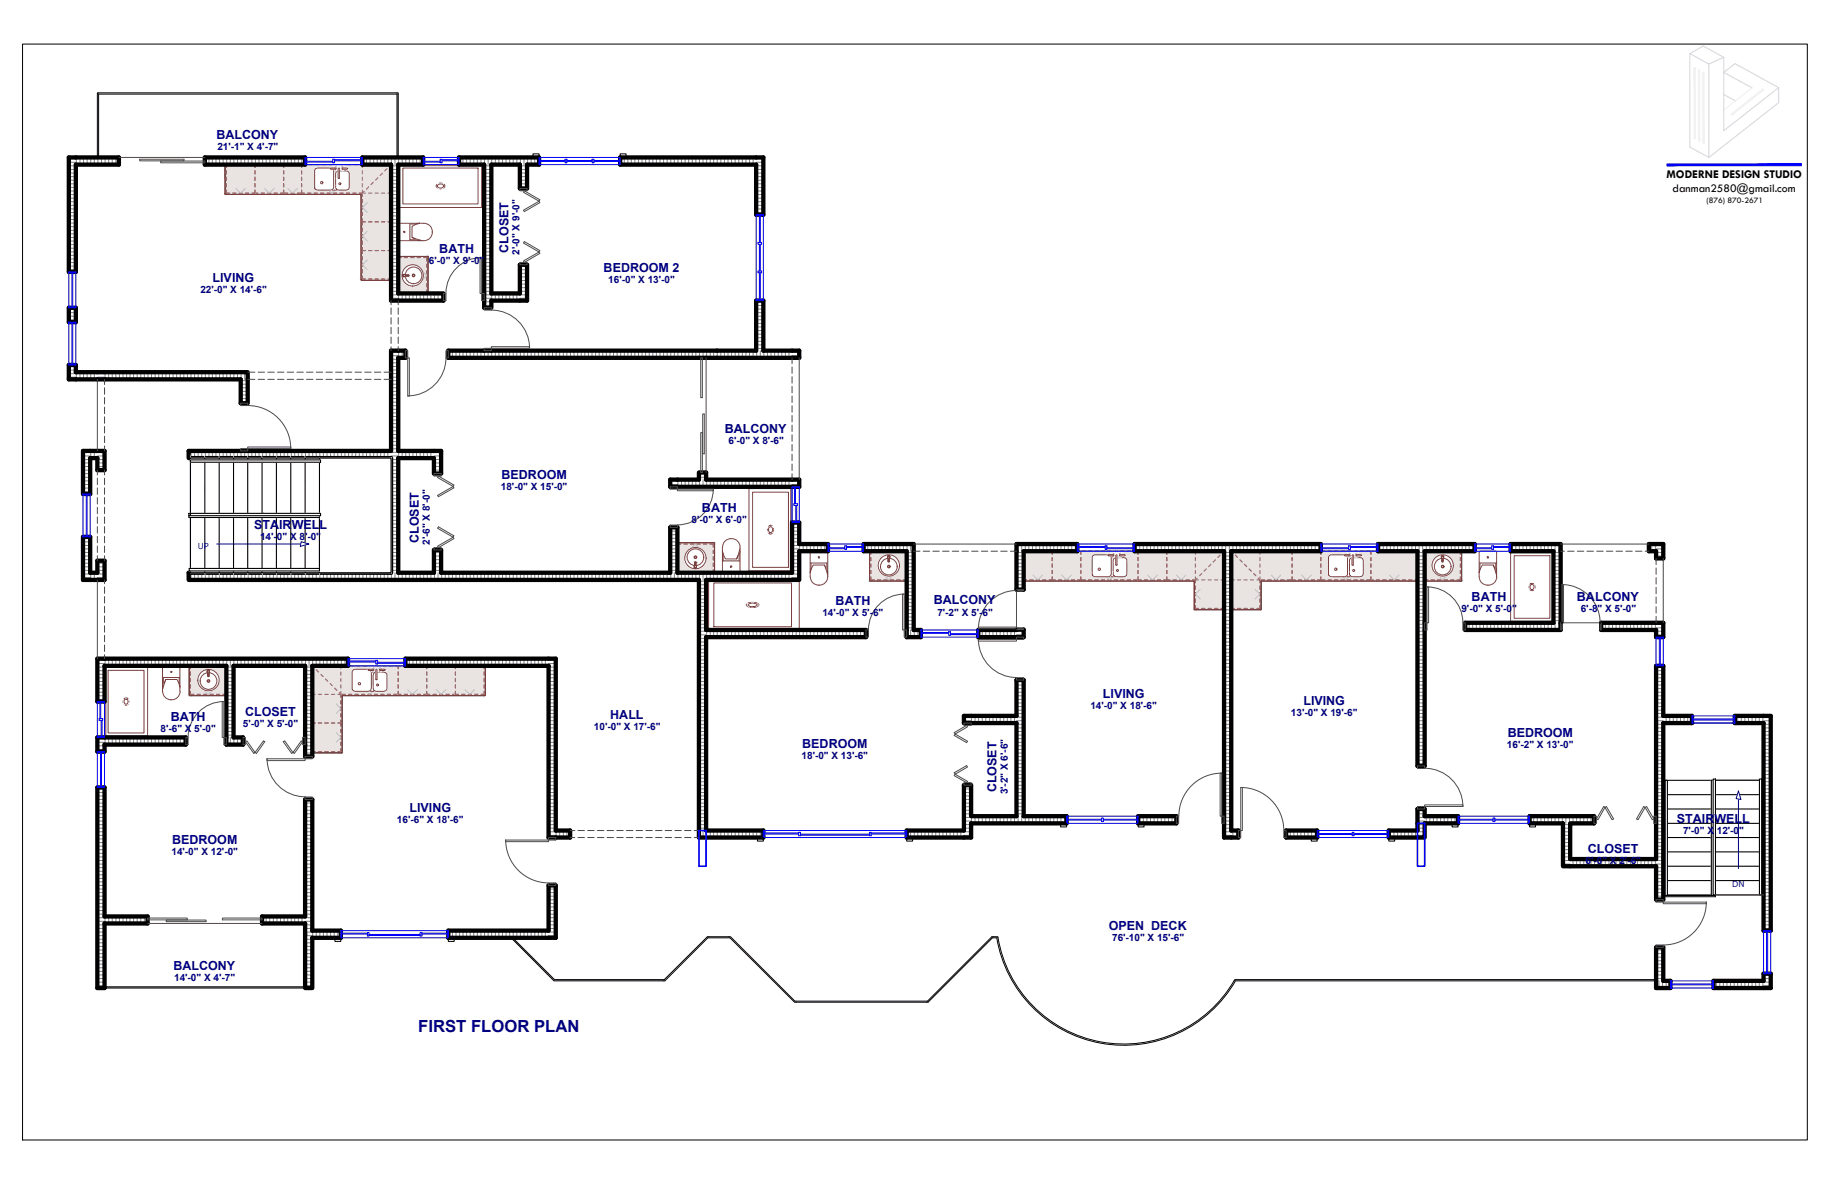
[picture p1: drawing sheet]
<svg xmlns="http://www.w3.org/2000/svg" width="432mm" height="279mm" viewBox="0 0 432 279" stroke-linecap="round" stroke-linejoin="round" font-family="sans-serif">
<defs><g id="words">
<text font-size="3.9" fill="#000080" x="98.7" y="243.5">FIRST FLOOR PLAN</text>
<g font-size="3" fill="#000080">
<text x="51.1" y="32.8">BALCONY</text>
<text x="103.7" y="59.7">BATH</text>
<text x="120" y="59.7" transform="rotate(-90 120 59.7)">CLOSET</text>
<text x="142.4" y="64.1">BEDROOM 2</text>
<text x="50.2" y="66.6">LIVING</text>
<text x="171" y="102.1">BALCONY</text>
<text x="118.3" y="113.1">BEDROOM</text>
<text x="60" y="124.9">STAIRWELL</text>
<text x="165.6" y="120.7">BATH</text>
<text x="98.8" y="128.1" transform="rotate(-90 98.8 128.1)">CLOSET</text>
<text x="197.2" y="142.7">BATH</text>
<text x="220.3" y="142.6">BALCONY</text>
<text x="347.2" y="141.8">BATH</text>
<text x="372.1" y="141.8">BALCONY</text>
<text x="260.3" y="164.6">LIVING</text>
<text x="307.5" y="166.3">LIVING</text>
<text x="40.3" y="170.2">BATH</text>
<text x="57.8" y="168.9">CLOSET</text>
<text x="144" y="169.7">HALL</text>
<text x="355.8" y="173.9">BEDROOM</text>
<text x="189.3" y="176.4">BEDROOM</text>
<text x="96.6" y="191.7">LIVING</text>
<text x="235.1" y="187" transform="rotate(-90 235.1 187)">CLOSET</text>
<text x="395.7" y="194.2">STAIRWELL</text>
<text x="40.6" y="199.2">BEDROOM</text>
<text x="374.6" y="201.3">CLOSET</text>
<text x="261.6" y="219.4">OPEN DECK</text>
<text x="40.9" y="228.9">BALCONY</text>
</g>
<g font-size="2.8">
<text x="393.2" y="42.1">MODERNE DESIGN STUDIO</text>
<text x="394.7" y="45.3">danman2580@gmail.com</text>
</g>
<g font-size="2.4" fill="#000080">
<text x="51.3" y="35.4">21'-1&quot; X 4'-7&quot;</text>
<text x="101.2" y="62.3">6'-0&quot; X 9'-0&quot;</text>
<text x="122.6" y="60.1" transform="rotate(-90 122.6 60.1)">2'-0&quot; X 9'-0&quot;</text>
<text x="47.3" y="69.2">22'-0&quot; X 14'-6&quot;</text>
<text x="143.5" y="66.7">16'-0&quot; X 13'-0&quot;</text>
<text x="171.9" y="104.7">6'-0&quot; X 8'-6&quot;</text>
<text x="118.2" y="115.7">18'-0&quot; X 15'-0&quot;</text>
<text x="163.2" y="123.3">8'-0&quot; X 6'-0&quot;</text>
<text x="61.4" y="127.5">14'-0&quot; X 8'-0&quot;</text>
<text x="101.5" y="128.6" transform="rotate(-90 101.5 128.6)">2'-6&quot; X 8'-0&quot;</text>
<text x="194" y="145.3">14'-0&quot; X 5'-6&quot;</text>
<text x="221.2" y="145.3">7'-2&quot; X 5'-6&quot;</text>
<text x="344.8" y="144.4">9'-0&quot; X 5'-0&quot;</text>
<text x="373" y="144.4">6'-8&quot; X 5'-0&quot;</text>
<text x="257.3" y="167.2">14'-0&quot; X 18'-6&quot;</text>
<text x="37.9" y="172.7">8'-6&quot; X 5'-0&quot;</text>
<text x="57.3" y="171.5">5'-0&quot; X 5'-0&quot;</text>
<text x="140.2" y="172.3">10'-0&quot; X 17'-6&quot;</text>
<text x="304.6" y="168.9">13'-0&quot; X 19'-6&quot;</text>
<text x="189.1" y="179.1">18'-0&quot; X 13'-6&quot;</text>
<text x="355.6" y="176.5">16'-2&quot; X 13'-0&quot;</text>
<text x="237.8" y="187.5" transform="rotate(-90 237.8 187.5)">3'-2&quot; X 6'-6&quot;</text>
<text x="93.7" y="194.3">16'-6&quot; X 18'-6&quot;</text>
<text x="397.1" y="196.8">7'-0&quot; X 12'-0&quot;</text>
<text x="40.5" y="201.9">14'-0&quot; X 12'-0&quot;</text>
<text x="374.1" y="203.9">6'-0&quot; X 2'-6&quot;</text>
<text x="262.4" y="222.1">76'-10&quot; X 15'-6&quot;</text>
<text x="41.1" y="231.5">14'-0&quot; X 4'-7&quot;</text>
</g>
<text font-size="2" x="402.7" y="47.8">(876) 870-2671</text>
<g font-size="1.9" fill="#000080">
<text x="46.6" y="116.1">DN</text>
<text x="46.7" y="129.6">UP</text>
<text x="408.7" y="209.3">DN</text>
</g>
</g></defs>
<g fill="#fff" stroke="#fff" stroke-width=".24">
<path d="M403.8 210.9l.2 .3h-.2z"/>
<path d="M44.9 121.6h.3l-.3 .2z"/>
<path d="M392.5 207.8v3.4l11.8-3.4zM392.5 211.2l11.8-3.4v3.4z"/>
<path d="M392.5 204.4v3.4l11.8-3.4zM392.5 207.8l11.8-3.4v3.4z"/>
<path d="M392.5 201v3.4l11.8-3.4zM392.5 204.4l11.8-3.4v3.4z"/>
<path d="M392.5 197.6v3.4l11.8-3.4zM392.5 201l11.8-3.4v3.4z"/>
<path d="M392.5 194.3v3.3l11.8-3.3zM392.5 197.6l11.8-3.3v3.3z"/>
<path d="M392.5 190.9v3.4l11.8-3.4zM392.5 194.3l11.8-3.4v3.4z"/>
<path d="M392.5 187.5v3.4l11.8-3.4zM392.5 190.9l11.8-3.4v3.4z"/>
<path d="M392.5 184.1v3.4l11.8-3.4zM392.5 187.5l11.8-3.4v3.4z"/>
<path d="M392.5 170.6l11.8 13.5h-11.8zM392.5 170.6l11.8 13.5 11.8-13.5zM416.1 170.6v13.5h-11.8z"/>
<path d="M404.3 187.5h11.8v-3.4zM404.3 184.1h11.8l-11.8 3.4z"/>
<path d="M404.3 190.9h11.8v-3.4zM404.3 187.5h11.8l-11.8 3.4z"/>
<path d="M404.3 194.3h11.8v-3.4zM404.3 190.9h11.8l-11.8 3.4z"/>
<path d="M404.3 197.6h11.8v-3.3zM404.3 194.3h11.8l-11.8 3.3z"/>
<path d="M404.3 201h11.8v-3.4zM404.3 197.6h11.8l-11.8 3.4z"/>
<path d="M404.3 204.4h11.8v-3.4zM404.3 201h11.8l-11.8 3.4z"/>
<path d="M404.3 207.8h11.8v-3.4zM404.3 204.4h11.8l-11.8 3.4z"/>
<path d="M404.3 211.2h11.8v-3.4zM404.3 207.8h11.8l-11.8 3.4z"/>
<path d="M403.8 210.9l.2 .3h.4zM403.8 210.9h.6v.3z"/>
<path d="M403.8 197.4l.6 .6h-.6zM403.8 197.4l.6 .6v-.6z"/>
<path d="M404.2 197.3h.6v.6zM404.2 197.3v.6h.6z"/>
<path d="M392.9 184.1l.5 27.1h-.5zM392.9 184.1l.5 27.1v-27.1z"/>
<path d="M403.9 210l.4-.4v.4zM403.9 209.6v.4l.4-.4z"/>
<path d="M403.9 208.9l.4-.4v.4zM403.9 208.5v.4l.4-.4z"/>
<path d="M403.9 207.8l.4-.4v.4zM403.9 207.4v.4l.4-.4z"/>
<path d="M403.9 206.7l.4-.5v.5zM403.9 206.2v.5l.4-.5z"/>
<path d="M403.9 205.6l.4-.5v.5zM403.9 205.1v.5l.4-.5z"/>
<path d="M403.9 204.4l.4-.4v.4zM403.9 204v.4l.4-.4z"/>
<path d="M403.9 203.3l.4-.4v.4zM403.9 202.9v.4l.4-.4z"/>
<path d="M403.9 202.2l.4-.5v.5zM403.9 201.7v.5l.4-.5z"/>
<path d="M403.9 201l.4-.4v.4zM403.9 200.6v.4l.4-.4z"/>
<path d="M403.9 199.9l.4-.4v.4zM403.9 199.5v.4l.4-.4z"/>
<path d="M403.9 198.8l.4-.4v.4zM403.9 198.4v.4l.4-.4z"/>
<path d="M403.9 196.1l.4 .4h-.4zM403.9 196.1l.4 .4v-.4z"/>
<path d="M403.9 195l.4 .4h-.4zM403.9 195l.4 .4v-.4z"/>
<path d="M403.9 194.3l.4-.4v.4zM403.9 193.9v.4l.4-.4z"/>
<path d="M403.9 193.2l.4-.5v.5zM403.9 192.7v.5l.4-.5z"/>
<path d="M403.9 192l.4-.4v.4zM403.9 191.6v.4l.4-.4z"/>
<path d="M403.9 190.9l.4-.4v.4zM403.9 190.5v.4l.4-.4z"/>
<path d="M403.9 189.8l.4-.5v.5zM403.9 189.3v.5l.4-.5z"/>
<path d="M403.9 188.7l.4-.5v.5zM403.9 188.2v.5l.4-.5z"/>
<path d="M403.9 187.5l.4-.4v.4zM403.9 187.1v.4l.4-.4z"/>
<path d="M403.9 186.4l.4-.4v.4zM403.9 186v.4l.4-.4z"/>
<path d="M403.9 185.3l.4-.4v.4zM403.9 184.9v.4l.4-.4z"/>
<path d="M403.8 184.1l.6 27.1h-.6zM403.8 184.1l.6 27.1v-27.1z"/>
<path d="M415.7 183.8v27.4h-.6zM415.1 183.8v27.4l.6-27.4z"/>
<path d="M404.3 184.1h.4v.5zM404.3 184.1v.5h.4z"/>
<path d="M404.3 185.3h.4v.4zM404.3 185.3v.4h.4z"/>
<path d="M404.3 186.4h.4l-.4 .4zM404.7 186.4l-.4 .4h.4z"/>
<path d="M404.3 187.5h.4l-.4 .4zM404.7 187.5l-.4 .4h.4z"/>
<path d="M404.3 188.7h.4v.4zM404.3 188.7v.4h.4z"/>
<path d="M404.3 189.8h.4v.4zM404.3 189.8v.4h.4z"/>
<path d="M404.3 190.9h.4v.4zM404.3 190.9v.4h.4z"/>
<path d="M404.3 192h.4l-.4 .4zM404.7 192l-.4 .4h.4z"/>
<path d="M404.3 193.2h.4v.4zM404.3 193.2v.4h.4z"/>
<path d="M404.3 194.3h.4l-.4 .4zM404.7 194.3l-.4 .4h.4z"/>
<path d="M404.3 195.4h.4l-.4 .4zM404.7 195.4l-.4 .4h.4z"/>
<path d="M404.3 196.5h.4v.5zM404.3 196.5v.5h.4z"/>
<path d="M404.3 198.8h.4v.4zM404.3 198.8v.4h.4z"/>
<path d="M404.3 199.9h.4l-.4 .4zM404.7 199.9l-.4 .4h.4z"/>
<path d="M404.3 201h.4v.5zM404.3 201v.5h.4z"/>
<path d="M404.3 202.2h.4v.4zM404.3 202.2v.4h.4z"/>
<path d="M404.3 203.3h.4v.4zM404.3 203.3v.4h.4z"/>
<path d="M404.3 204.4h.4v.4zM404.3 204.4v.4h.4z"/>
<path d="M404.3 205.6h.4v.4zM404.3 205.6v.4h.4z"/>
<path d="M404.3 206.7h.4v.4zM404.3 206.7v.4h.4z"/>
<path d="M404.3 207.8h.4l-.4 .4zM404.7 207.8l-.4 .4h.4z"/>
<path d="M404.3 208.9h.4v.5zM404.3 208.9v.5h.4z"/>
<path d="M404.3 210h.4v.5zM404.3 210v.5h.4z"/>
<path d="M404.8 183.8v27.4h-.6zM404.2 183.8v27.4l.6-27.4z"/>
<path d="M44.9 121.6l3.4 13.6v-13.6zM44.9 121.6l3.4 13.6h-3.4z"/>
<path d="M48.3 121.6l3.4 13.6v-13.6zM48.3 121.6l3.4 13.6h-3.4z"/>
<path d="M51.7 121.6l3.4 13.6v-13.6zM51.7 121.6l3.4 13.6h-3.4z"/>
<path d="M55.1 121.6l3.3 13.6v-13.6zM55.1 121.6l3.3 13.6h-3.3z"/>
<path d="M58.4 121.6l3.4 13.6v-13.6zM58.4 121.6l3.4 13.6h-3.4z"/>
<path d="M61.8 121.6l3.4 13.6v-13.6zM61.8 121.6l3.4 13.6h-3.4z"/>
<path d="M65.2 121.6l3.4 13.6v-13.6zM65.2 121.6l3.4 13.6h-3.4z"/>
<path d="M68.6 121.6l3.4 13.6v-13.6zM68.6 121.6l3.4 13.6h-3.4z"/>
<path d="M72 121.6l3.4 13.6v-13.6zM72 121.6l3.4 13.6h-3.4z"/>
<path d="M75.4 108.1h16.9l-16.9 13.5zM75.4 121.6l16.9 13.6v-27.1zM75.4 121.6l16.9 13.6h-16.9z"/>
<path d="M72 108.1v13.5h3.4zM72 108.1h3.4v13.5z"/>
<path d="M68.6 108.1v13.5h3.4zM68.6 108.1h3.4v13.5z"/>
<path d="M65.2 108.1v13.5h3.4zM65.2 108.1h3.4v13.5z"/>
<path d="M61.8 108.1v13.5h3.4zM61.8 108.1h3.4v13.5z"/>
<path d="M58.4 108.1v13.5h3.4zM58.4 108.1h3.4v13.5z"/>
<path d="M55.1 108.1v13.5h3.3zM55.1 108.1h3.3v13.5z"/>
<path d="M51.7 108.1v13.5h3.4zM51.7 108.1h3.4v13.5z"/>
<path d="M48.3 108.1v13.5h3.4zM48.3 108.1h3.4v13.5z"/>
<path d="M44.9 108.1v13.5h3.4zM44.9 108.1h3.4v13.5z"/>
<path d="M45.2 121.6l-.3 .2v.3zM45.2 121.6v.5h-.3z"/>
<path d="M58.1 121.6h.6l-.6 .5zM58.1 122.1h.6v-.5z"/>
<path d="M61.6 121.7l.6-.6v.6zM61.6 121.1v.6l.6-.6z"/>
<path d="M46.1 121.6l.4 .4h-.4zM46.1 121.6l.4 .4v-.4z"/>
<path d="M47.2 121.6l.4 .4h-.4zM47.2 121.6l.4 .4v-.4z"/>
<path d="M48.3 121.6l.5 .4h-.5zM48.3 121.6l.5 .4v-.4z"/>
<path d="M49.5 121.6l.4 .4h-.4zM49.5 121.6l.4 .4v-.4z"/>
<path d="M50.6 121.6l.4 .4h-.4zM50.6 121.6l.4 .4v-.4z"/>
<path d="M51.7 121.6l.4 .4h-.4zM51.7 121.6l.4 .4v-.4z"/>
<path d="M52.8 121.6l.4 .4h-.4zM52.8 121.6l.4 .4v-.4z"/>
<path d="M54 121.6l.4 .4h-.4zM54 121.6l.4 .4v-.4z"/>
<path d="M55.1 121.6l.4 .4h-.4zM55.1 121.6l.4 .4v-.4z"/>
<path d="M56.2 121.6l.4 .4h-.4zM56.2 121.6l.4 .4v-.4z"/>
<path d="M57.3 121.6l.5 .4h-.5zM57.3 121.6l.5 .4v-.4z"/>
<path d="M59.6 121.6l.4 .4h-.4zM59.6 121.6l.4 .4v-.4z"/>
<path d="M60.7 121.6l.5 .4h-.5zM60.7 121.6l.5 .4v-.4z"/>
<path d="M61.8 121.6l.5 .4h-.5zM61.8 121.6l.5 .4v-.4z"/>
<path d="M63 121.6l.4 .4h-.4zM63 121.6l.4 .4v-.4z"/>
<path d="M64.1 121.6l.4 .4h-.4zM64.1 121.6l.4 .4v-.4z"/>
<path d="M65.2 121.6l.4 .4h-.4zM65.2 121.6l.4 .4v-.4z"/>
<path d="M66.4 121.6l.4 .4h-.4zM66.4 121.6l.4 .4v-.4z"/>
<path d="M67.5 121.6l.4 .4h-.4zM67.5 121.6l.4 .4v-.4z"/>
<path d="M68.6 121.6l.4 .4h-.4zM68.6 121.6l.4 .4v-.4z"/>
<path d="M69.8 121.6l.4 .4h-.4zM69.8 121.6l.4 .4v-.4z"/>
<path d="M70.9 121.6l.4 .4h-.4zM70.9 121.6l.4 .4v-.4z"/>
<path d="M72 121.6l.4 .4h-.4zM72 121.6l.4 .4v-.4z"/>
<path d="M73.1 121.6l.4 .4h-.4zM73.1 121.6l.4 .4v-.4z"/>
<path d="M74.2 121.6l.5 .4h-.5zM74.2 121.6l.5 .4v-.4z"/>
<path d="M44.9 121.6h30.5v.5zM44.9 121.6v.5h30.5z"/>
<path d="M44.9 134.1h30.5l-30.5 .6zM44.9 134.7h30.5v-.6z"/>
<path d="M75 121.2h.4v.4zM75 121.2v.4h.4z"/>
<path d="M73.8 121.2h.4v.4zM73.8 121.2v.4h.4z"/>
<path d="M72.7 121.2h.4v.4zM72.7 121.2v.4h.4z"/>
<path d="M71.6 121.2h.4v.4zM71.6 121.2v.4h.4z"/>
<path d="M70.4 121.2h.5v.4zM70.4 121.2v.4h.5z"/>
<path d="M69.3 121.2h.5v.4zM69.3 121.2v.4h.5z"/>
<path d="M68.2 121.2h.4v.4zM68.2 121.2v.4h.4z"/>
<path d="M67 121.2h.5v.4zM67 121.2v.4h.5z"/>
<path d="M65.9 121.2h.5v.4zM65.9 121.2v.4h.5z"/>
<path d="M64.8 121.2h.4v.4zM64.8 121.2v.4h.4z"/>
<path d="M63.7 121.2h.4v.4zM63.7 121.2v.4h.4z"/>
<path d="M62.6 121.2h.4v.4zM62.6 121.2v.4h.4z"/>
<path d="M60.3 121.2h.4v.4zM60.3 121.2v.4h.4z"/>
<path d="M59.2 121.2h.4v.4zM59.2 121.2v.4h.4z"/>
<path d="M58 121.2h.4v.4zM58 121.2v.4h.4z"/>
<path d="M56.9 121.2h.4v.4zM56.9 121.2v.4h.4z"/>
<path d="M55.8 121.2h.4v.4zM55.8 121.2v.4h.4z"/>
<path d="M54.7 121.2h.4v.4zM54.7 121.2v.4h.4z"/>
<path d="M53.5 121.2h.5v.4zM53.5 121.2v.4h.5z"/>
<path d="M52.4 121.2h.4v.4zM52.4 121.2v.4h.4z"/>
<path d="M51.3 121.2h.4v.4zM51.3 121.2v.4h.4z"/>
<path d="M50.2 121.2h.4v.4zM50.2 121.2v.4h.4z"/>
<path d="M49.1 121.2h.4v.4zM49.1 121.2v.4h.4z"/>
<path d="M47.9 121.2h.4v.4zM47.9 121.2v.4h.4z"/>
<path d="M46.8 121.2h.4v.4zM46.8 121.2v.4h.4z"/>
<path d="M45.7 121.2h.4v.4zM45.7 121.2v.4h.4z"/>
<path d="M44.9 121.7l30.7-.6v.6zM44.9 121.1v.6l30.7-.6z"/>
<path d="M44.9 108.5l30.7 .6h-30.7zM44.9 108.5l30.7 .6v-.6z"/>
<path d="M44.9 121.6l3.4 13.6v-13.6zM44.9 121.6l3.4 13.6h-3.4z"/>
<path d="M48.3 121.6l3.4 13.6v-13.6zM48.3 121.6l3.4 13.6h-3.4z"/>
<path d="M51.7 121.6l3.4 13.6v-13.6zM51.7 121.6l3.4 13.6h-3.4z"/>
<path d="M55.1 121.6l3.3 13.6v-13.6zM55.1 121.6l3.3 13.6h-3.3z"/>
<path d="M58.4 121.6l3.4 13.6v-13.6zM58.4 121.6l3.4 13.6h-3.4z"/>
<path d="M61.8 121.6l3.4 13.6v-13.6zM61.8 121.6l3.4 13.6h-3.4z"/>
<path d="M65.2 121.6l3.4 13.6v-13.6zM65.2 121.6l3.4 13.6h-3.4z"/>
<path d="M68.6 121.6l3.4 13.6v-13.6zM68.6 121.6l3.4 13.6h-3.4z"/>
<path d="M72 121.6l3.4 13.6v-13.6zM72 121.6l3.4 13.6h-3.4z"/>
<path d="M75.4 108.1h16.9l-16.9 13.5zM75.4 121.6l16.9 13.6v-27.1zM75.4 121.6l16.9 13.6h-16.9z"/>
<path d="M72 108.1v13.5h3.4zM72 108.1h3.4v13.5z"/>
<path d="M68.6 108.1v13.5h3.4zM68.6 108.1h3.4v13.5z"/>
<path d="M65.2 108.1v13.5h3.4zM65.2 108.1h3.4v13.5z"/>
<path d="M61.8 108.1v13.5h3.4zM61.8 108.1h3.4v13.5z"/>
<path d="M58.4 108.1v13.5h3.4zM58.4 108.1h3.4v13.5z"/>
<path d="M55.1 108.1v13.5h3.3zM55.1 108.1h3.3v13.5z"/>
<path d="M51.7 108.1v13.5h3.4zM51.7 108.1h3.4v13.5z"/>
<path d="M48.3 108.1v13.5h3.4zM48.3 108.1h3.4v13.5z"/>
<path d="M44.9 108.1v13.5h3.4zM44.9 108.1h3.4v13.5z"/>
<path d="M44.6 121.6h.6l-.6 .5zM45.2 121.6l-.6 .5h.6z"/>
<path d="M58.1 121.6h.6l-.6 .5zM58.1 122.1h.6v-.5z"/>
<path d="M61.6 121.7l.6-.6v.6zM61.6 121.1v.6l.6-.6z"/>
<path d="M46.1 121.6l.4 .4h-.4zM46.1 121.6l.4 .4v-.4z"/>
<path d="M47.2 121.6l.4 .4h-.4zM47.2 121.6l.4 .4v-.4z"/>
<path d="M48.3 121.6l.5 .4h-.5zM48.3 121.6l.5 .4v-.4z"/>
<path d="M49.5 121.6l.4 .4h-.4zM49.5 121.6l.4 .4v-.4z"/>
<path d="M50.6 121.6l.4 .4h-.4zM50.6 121.6l.4 .4v-.4z"/>
<path d="M51.7 121.6l.4 .4h-.4zM51.7 121.6l.4 .4v-.4z"/>
<path d="M52.8 121.6l.4 .4h-.4zM52.8 121.6l.4 .4v-.4z"/>
<path d="M54 121.6l.4 .4h-.4zM54 121.6l.4 .4v-.4z"/>
<path d="M55.1 121.6l.4 .4h-.4zM55.1 121.6l.4 .4v-.4z"/>
<path d="M56.2 121.6l.4 .4h-.4zM56.2 121.6l.4 .4v-.4z"/>
<path d="M57.3 121.6l.5 .4h-.5zM57.3 121.6l.5 .4v-.4z"/>
<path d="M59.6 121.6l.4 .4h-.4zM59.6 121.6l.4 .4v-.4z"/>
<path d="M60.7 121.6l.5 .4h-.5zM60.7 121.6l.5 .4v-.4z"/>
<path d="M61.8 121.6l.5 .4h-.5zM61.8 121.6l.5 .4v-.4z"/>
<path d="M63 121.6l.4 .4h-.4zM63 121.6l.4 .4v-.4z"/>
<path d="M64.1 121.6l.4 .4h-.4zM64.1 121.6l.4 .4v-.4z"/>
<path d="M65.2 121.6l.4 .4h-.4zM65.2 121.6l.4 .4v-.4z"/>
<path d="M66.4 121.6l.4 .4h-.4zM66.4 121.6l.4 .4v-.4z"/>
<path d="M67.5 121.6l.4 .4h-.4zM67.5 121.6l.4 .4v-.4z"/>
<path d="M68.6 121.6l.4 .4h-.4zM68.6 121.6l.4 .4v-.4z"/>
<path d="M69.8 121.6l.4 .4h-.4zM69.8 121.6l.4 .4v-.4z"/>
<path d="M70.9 121.6l.4 .4h-.4zM70.9 121.6l.4 .4v-.4z"/>
<path d="M72 121.6l.4 .4h-.4zM72 121.6l.4 .4v-.4z"/>
<path d="M73.1 121.6l.4 .4h-.4zM73.1 121.6l.4 .4v-.4z"/>
<path d="M74.2 121.6l.5 .4h-.5zM74.2 121.6l.5 .4v-.4z"/>
<path d="M44.6 121.6h30.8v.5zM44.6 121.6v.5h30.8z"/>
<path d="M44.6 134.1h30.8v.6zM44.6 134.1v.6h30.8z"/>
<path d="M75 121.2h.4v.4zM75 121.2v.4h.4z"/>
<path d="M73.8 121.2h.4v.4zM73.8 121.2v.4h.4z"/>
<path d="M72.7 121.2h.4v.4zM72.7 121.2v.4h.4z"/>
<path d="M71.6 121.2h.4v.4zM71.6 121.2v.4h.4z"/>
<path d="M70.4 121.2h.5v.4zM70.4 121.2v.4h.5z"/>
<path d="M69.3 121.2h.5v.4zM69.3 121.2v.4h.5z"/>
<path d="M68.2 121.2h.4v.4zM68.2 121.2v.4h.4z"/>
<path d="M67 121.2h.5v.4zM67 121.2v.4h.5z"/>
<path d="M65.9 121.2h.5v.4zM65.9 121.2v.4h.5z"/>
<path d="M64.8 121.2h.4v.4zM64.8 121.2v.4h.4z"/>
<path d="M63.7 121.2h.4v.4zM63.7 121.2v.4h.4z"/>
<path d="M62.6 121.2h.4v.4zM62.6 121.2v.4h.4z"/>
<path d="M60.3 121.2h.4v.4zM60.3 121.2v.4h.4z"/>
<path d="M59.2 121.2h.4v.4zM59.2 121.2v.4h.4z"/>
<path d="M58 121.2h.4v.4zM58 121.2v.4h.4z"/>
<path d="M56.9 121.2h.4v.4zM56.9 121.2v.4h.4z"/>
<path d="M55.8 121.2h.4v.4zM55.8 121.2v.4h.4z"/>
<path d="M54.7 121.2h.4v.4zM54.7 121.2v.4h.4z"/>
<path d="M53.5 121.2h.5v.4zM53.5 121.2v.4h.5z"/>
<path d="M52.4 121.2h.4v.4zM52.4 121.2v.4h.4z"/>
<path d="M51.3 121.2h.4v.4zM51.3 121.2v.4h.4z"/>
<path d="M50.2 121.2h.4v.4zM50.2 121.2v.4h.4z"/>
<path d="M49.1 121.2h.4v.4zM49.1 121.2v.4h.4z"/>
<path d="M47.9 121.2h.4v.4zM47.9 121.2v.4h.4z"/>
<path d="M46.8 121.2h.4v.4zM46.8 121.2v.4h.4z"/>
<path d="M45.7 121.2h.4v.4zM45.7 121.2v.4h.4z"/>
<path d="M44.9 121.7l30.7-.6v.6zM44.9 121.1v.6l30.7-.6z"/>
<path d="M44.9 108.5l30.7 .6h-30.7zM44.9 108.5l30.7 .6v-.6z"/>
</g>
<g fill="none" stroke="#000" stroke-width=".25">
<path d="M44.9 108.1h3.4v13.5h-3.4zM44.9 108.5h30.7v.6h-30.7zM48.3 108.1h3.4M51.7 108.1h3.4v13.5h-6.8v13.6h-3.4v-13.6h6.8zM55.1 108.1h3.3M58.4 108.1h3.4v13.5h-6.7v13.6h-3.4v-13.6h6.7zM61.8 108.1h3.4M65.2 108.1h3.4v13.5h-6.8v13.6h-3.4v-13.6h6.8zM68.6 108.1h3.4M72 108.1h3.4v13.5h-6.8v13.6h-3.4v-13.6h6.8zM75.4 108.1h16.9v27.1h-16.9zM44.6 121.6h.6v.5h-.6z"/>
<path d="M44.6 121.6h30.8v.5h-30.8zM44.6 134.1h30.8v.6h-30.8zM44.9 121.6h30.5v.5h-30.5h.3v-.5zM44.9 134.1h30.5v.6h-30.5M44.9 121.1h30.7v.6h-30.7zM45.7 121.2h.4v.4h-.4zM46.1 121.6h.4v.4h-.4zM46.8 121.2h.4v.4h-.4zM47.2 121.6h.4v.4h-.4zM47.9 121.2h.4v.4h-.4zM48.3 121.6h.5v.4h-.5zM48.3 135.2h3.4"/>
<path d="M49.1 121.2h.4v.4h-.4zM49.5 121.6h.4v.4h-.4zM50.2 121.2h.4v.4h-.4zM50.6 121.6h.4v.4h-.4zM51.3 121.2h.4v.4h-.4zM51.7 121.6h.4v.4h-.4zM52.4 121.2h.4v.4h-.4zM52.8 121.6h.4v.4h-.4zM53.5 121.2h.5v.4h-.5zM54 121.6h.4v.4h-.4zM54.7 121.2h.4v.4h-.4zM55.1 121.6h.4v.4h-.4z"/>
<path d="M55.1 135.2h3.3M55.8 121.2h.4v.4h-.4zM56.2 121.6h.4v.4h-.4zM56.9 121.2h.4v.4h-.4zM57.3 121.6h.5v.4h-.5zM58 121.2h.4v.4h-.4zM58.1 121.6h.6v.5h-.6zM59.2 121.2h.4v.4h-.4zM59.6 121.6h.4v.4h-.4zM60.3 121.2h.4v.4h-.4zM60.7 121.6h.5v.4h-.5zM61.6 121.1h.6v.6h-.6z"/>
<path d="M61.8 121.6h.5v.4h-.5zM61.8 135.2h3.4M62.6 121.2h.4v.4h-.4zM63 121.6h.4v.4h-.4zM63.7 121.2h.4v.4h-.4zM64.1 121.6h.4v.4h-.4zM64.8 121.2h.4v.4h-.4zM65.2 121.6h.4v.4h-.4zM65.9 121.2h.5v.4h-.5zM66.4 121.6h.4v.4h-.4zM67 121.2h.5v.4h-.5zM67.5 121.6h.4v.4h-.4z"/>
<path d="M68.2 121.2h.4v.4h-.4zM68.6 121.6h.4v.4h-.4zM68.6 135.2h3.4M69.3 121.2h.5v.4h-.5zM69.8 121.6h.4v.4h-.4zM70.4 121.2h.5v.4h-.5zM70.9 121.6h.4v.4h-.4zM71.6 121.2h.4v.4h-.4zM72 121.6h3.4v13.6h-3.4zM72 121.6h.4v.4h-.4zM72.7 121.2h.4v.4h-.4zM73.1 121.6h.4v.4h-.4z"/>
<path d="M73.8 121.2h.4v.4h-.4zM74.2 121.6h.5v.4h-.5zM75 121.2h.4v.4h-.4zM392.5 170.6h23.6v13.5h-23.6zM392.5 197.6v6.8h11.8v-3.4h-11.8M392.5 190.9v6.7h11.8v-3.3h-11.8M392.5 187.5h11.8v3.4h-11.8v-6.8h11.8v3.4M403.8 184.1h.6v27.1v-.3h-.6v.3zM403.8 197.4h.6v.6h-.6zM403.9 199.5h.4v.4h-.4zM403.9 198.4h.4v.4h-.4zM403.9 196.1h.4v.4h-.4z"/>
<path d="M403.9 195h.4v.4h-.4zM403.9 193.9h.4v.4h-.4zM403.9 192.7h.4v.5h-.4zM403.9 191.6h.4v.4h-.4zM403.9 190.5h.4v.4h-.4zM403.9 189.3h.4v.5h-.4zM403.9 188.2h.4v.5h-.4zM403.9 187.1h.4v.4h-.4zM403.9 186h.4v.4h-.4zM403.9 184.9h.4v.4h-.4zM404.2 197.3h.6v.6h-.6zM404.2 183.8h.6v27.4h-.6z"/>
<path d="M404.3 184.1h.4v.5h-.4zM404.3 185.3h.4v.4h-.4zM404.3 186.4h.4v.4h-.4zM404.3 187.5h.4v.4h-.4zM404.3 188.7h.4v.4h-.4zM404.3 189.8h.4v.4h-.4zM404.3 190.9h.4v.4h-.4zM404.3 192h.4v.4h-.4zM404.3 193.2h.4v.4h-.4zM404.3 194.3h.4v.4h-.4zM404.3 195.4h.4v.4h-.4zM404.3 196.5h.4v.5h-.4z"/>
<path d="M404.3 198.8h.4v.4h-.4zM404.3 199.9h.4v.4h-.4zM404.3 187.5v20.3M415.1 183.8h.6v27.4h-.6zM416.1 187.5h-11.8v-3.4h11.8v6.8M416.1 194.3h-11.8v-3.4h11.8v6.7M392.5 204.4v6.8h11.8v-3.4h-11.8M392.9 211.2v-27.1h.5v27.1M403.9 209.6h.4v.4h-.4zM403.9 208.5h.4v.4h-.4zM403.9 207.4h.4v.4h-.4zM403.9 206.2h.4v.5h-.4z"/>
<path d="M403.9 205.1h.4v.5h-.4zM403.9 204h.4v.4h-.4zM403.9 202.9h.4v.4h-.4zM403.9 201.7h.4v.5h-.4zM403.9 200.6h.4v.4h-.4zM404.3 207.8v3.4h11.8v-6.8h-11.8v3.4h11.8M404.3 201h.4v.5h-.4zM404.3 202.2h.4v.4h-.4zM404.3 203.3h.4v.4h-.4zM404.3 204.4h.4v.4h-.4zM404.3 205.6h.4v.4h-.4zM404.3 206.7h.4v.4h-.4z"/>
<path d="M404.3 207.8h.4v.4h-.4zM404.3 208.9h.4v.5h-.4zM404.3 210h.4v.5h-.4zM416.1 201h-11.8v-3.4h11.8v6.8"/>
</g>
<path d="M51.1 114.9h21.7M71.1 114.3l1.7 .6-1.9 .5zM51.1 128.4h21.7M71.1 127.8l1.7 .6-1.9 .5zM410.2 186.7l.6 2-1.2-.2zM410.2 186.7v18.3" fill="none" stroke="#000080" stroke-width=".24"/>
<g fill="#fff" stroke="#fff" stroke-width=".24">
<path d="M410.2 186.7l.6 2-1.2-.2z"/>
<path d="M71.1 114.3l1.7 .6-1.9 .5z"/>
<path d="M71.1 127.8l1.7 .6-1.9 .5z"/>
</g>
<g fill="#000" stroke="#000" stroke-width=".24">
<path d="M44.9 122.1h.1z"/>
<circle cx="45" cy="134.7" r=".07"/>
<circle cx="393.4" cy="211.2" r=".07"/>
<circle cx="404.4" cy="211.2" r=".07"/>
</g>
<!-- layer: CAD_  Default -->
<g fill="#e9e3e2" stroke="#e9e3e2" stroke-width=".24">
<path d="M321.1 135.9l13.4 1.2z"/>
<path d="M314.1 130.1l3.2 1z"/>
<path d="M314.1 130.1l-.4 1.3z"/>
<path d="M314.1 130.1l3.3 1z"/>
<path d="M311.5 137.1l2.6-1.2z"/>
<path d="M297.5 143.8v.1z"/>
<path d="M321.2 131.8l13.3-1.7z"/>
<path d="M321.5 132.2l13-2.1z"/>
<path d="M321.5 135.4l13 1.7z"/>
<path d="M317.4 137.1l3.6-1.2z"/>
<path d="M317.8 131.6l.1 .2z"/>
<path d="M317.8 131.6l.1 .1z"/>
<path d="M317.7 131.3l3.3 .5z"/>
<path d="M314.1 130.1l-.3 1.1z"/>
<path d="M262 131.4l3.2 .4h-3z"/>
<path d="M265.6 135.7l2.9 1.4z"/>
<path d="M258.3 131.1l3.2-1z"/>
<path d="M258.4 135.9h3.6l-.1 1.2z"/>
<path d="M258.4 131.1l3.1-1v1z"/>
<path d="M262 131.7l.2 .1z"/>
<path d="M262 131.6l.2 .2z"/>
<path d="M261.5 130.1v1z"/>
<path d="M265.7 132.2l16.1 4.9h-13.3z"/>
<path d="M53.2 45.9l21.2-5.5v3.7z"/>
<path d="M53.1 38.8h39.2l-17.4 1.1z"/>
<path d="M81.8 40.5l10.5-1.7z"/>
<path d="M53.1 45.8l.1 .1z"/>
<path d="M53.1 45.7l.1 .2z"/>
<path d="M53.1 38.8l.1 7.1z"/>
<path d="M85.2 66.1l.1 .1z"/>
<path d="M81.7 44.7l.2 1.2z"/>
<path d="M76.2 44.7h5.5l.2 1.2z"/>
<path d="M78.6 40.3v.2z"/>
<path d="M90.7 158.8l23.8-1.7z"/>
<path d="M73.7 157.1h40.8l-27.6 1z"/>
<path d="M91.1 162.4l23.3 1.8z"/>
<path d="M91.1 162.5l23.3 1.7z"/>
<path d="M83.6 164.2l5.8-1.2 .6 1.2z"/>
<path d="M80.6 177.7l.1-.1z"/>
<path d="M73.7 177.7l7-.1z"/>
<path d="M83.7 162.9l-.1 1.3z"/>
<path d="M83.6 162.9v1.3z"/>
<path d="M83.8 163h5.6l-5.8 1.2z"/>
<path d="M83.3 158.7v3.7l-2.6 1.8z"/>
<path d="M89.4 163h1.2l-.6 1.2z"/>
<path d="M87.4 158.7l.1 .1z"/>
<path d="M87.4 158.6l.1 .2z"/>
<path d="M114.5 164v.2z"/>
<path d="M114.5 164l-.1 .2z"/>
<path d="M336.2 130.1l3.3 1.4-.3 .1z"/>
<path d="M341.2 135.7l.3-.2 3.3 1.6z"/>
<path d="M344.8 137.1l.1-.1z"/>
<path d="M205.2 130.1l3.7 1.4-.3 .1z"/>
<path d="M210.6 135.7l.2-.2 3.1 1.6z"/>
<path d="M205.2 137l.1 .1z"/>
<path d="M205.3 137.1l3.1-1.7 .2 .1z"/>
<path d="M101 60.6l-1.4 3.6-.2-.3z"/>
<path d="M95.4 65.9l.1 .3-1.5 3z"/>
<path d="M159.8 128.1l3.4 1.5-.2 .1z"/>
<path d="M165 133.7l.2-.1 3.4 1.6z"/>
<path d="M165.2 129.7l3.3-1.6-3 1.8z"/>
<path d="M50 162.7l.3-.2 3.1 1.7z"/>
<path d="M44.6 157.1l3.7 1.4-.3 .2z"/>
<path d="M44.7 164.1l.1 .1z"/>
<path d="M44.6 164l.2 .2z"/>
<path d="M44.8 164.2l3-1.8 .2 .1z"/>
<path d="M297.5 137.1l16.2-5.7zM297.5 137.1l16.1-5.6zM297.5 137.1l16.1-5.5z"/>
<path d="M317.4 131.1l3.6 .7zM317.4 131.1l3.6 .7z"/>
<path d="M321 131.8l13.5-1.7zM321.1 131.8l13.4-1.7z"/>
<path d="M314.1 130.1l-.3 1.2zM314.1 130.1l-.3 1.2zM314.1 130.1l-.4 1.2z"/>
<path d="M290.5 130.1h23.6l-16.6 7zM297.5 137.1l16.2-5.7 .4-1.3z"/>
<path d="M314.1 130.1l3.3 1 3.6 .7zM314.1 130.1h20.4l-13.5 1.7z"/>
<path d="M317.4 137.1l3.7-1.2 13.4 1.2zM317.4 137.1l3.7-1.2z"/>
<path d="M311.5 137.1l2.1-1.7zM311.5 137.1l2.1-1.6zM311.5 137.1l2.2-1.5z"/>
<path d="M311.5 137.1l2.3-1.4zM311.5 137.1l2.2-1.5z"/>
<path d="M311.5 137.1l2.3-1.4zM311.5 137.1l2.3-1.3zM311.5 137.1l2.4-1.3z"/>
<path d="M311.5 137.1l2.5-1.2zM311.5 137.1l2.5-1.2z"/>
<path d="M297.5 137.1l16.1-5.5-2.1 5.5zM313.6 131.6l-2.1 5.5 2.1-1.7z"/>
<path d="M311.5 137.1l2.6-1.2 3.3 1.2zM311.5 137.1l2.6-1.2z"/>
<path d="M297.5 143.8v.1zM297.5 137.1v6.8zM290.5 143.9h7v-6.8zM290.5 130.1l7 7-7 6.8z"/>
<path d="M317.5 131.1l3.5 .7zM317.5 131.2l3.5 .6z"/>
<path d="M321.4 132.1l13.1-2zM321.5 132.2l13-2.1z"/>
<path d="M321.4 132l13.1-1.9zM321.4 132l13.1-1.9zM321.3 131.9l13.2-1.8z"/>
<path d="M321.2 131.8l13.3-1.7zM321.3 131.9l13.2-1.8z"/>
<path d="M321.3 135.8l13.2 1.3zM321.2 135.8l13.3 1.3z"/>
<path d="M321.4 135.7l13.1 1.4zM321.3 135.8l13.2 1.3z"/>
<path d="M321.4 135.6l13.1 1.5zM321.4 135.7l13.1 1.4z"/>
<path d="M321.5 135.5l13 1.6zM321.5 135.5l13 1.6z"/>
<path d="M321.5 132.3l13-2.2v7zM321.5 132.3v3.1l13 1.7z"/>
<path d="M314.1 135.9h3.4l-.1 1.2zM317.5 135.9l-.1 1.2 3.6-1.2z"/>
<path d="M317.8 131.6l.1 .2zM317.8 131.6l.1 .2zM317.8 131.5l.1 .3z"/>
<path d="M317.8 131.5l.1 .3zM317.7 131.4l.2 .4z"/>
<path d="M317.6 131.2l3.4 .6zM317.6 131.3l3.4 .5z"/>
<path d="M317.7 131.3l3.3 .5zM317.7 131.4l3.3 .4h-3.1z"/>
<path d="M314.1 130.1v1zM314.1 130.1l3.2 1h-3.2z"/>
<path d="M314.1 130.1l-.1 1zM314.1 130.1l-.1 1zM314.1 130.1l-.2 1.1z"/>
<path d="M241.5 137.1l16.7-1.2zM241.5 137.1l16.8-1.2z"/>
<path d="M241.5 130.1l16.8 1zM241.5 130.1l16.7 1z"/>
<path d="M265.7 132.1l16.1 5zM265.7 132l16.1 5.1zM265.7 132l23.1-1.9-7 7zM265.6 132l23.2-1.9zM265.6 131.9l23.2-1.8z"/>
<path d="M265.5 131.9l23.3-1.8zM265.5 131.8l23.3-1.7zM265.4 131.8l23.4-1.7z"/>
<path d="M261.9 131.3l3.3 .5zM261.9 131.3l3.3 .5z"/>
<path d="M265.2 135.9l3.3 1.2zM265.2 135.9l3.3 1.2zM265.3 135.9l3.2 1.2z"/>
<path d="M265.4 135.9l3.1 1.2zM265.5 135.8l3 1.3zM265.5 135.8l3 1.3z"/>
<path d="M258.3 135.9l3.6 1.2zM258.3 135.9l3.6 1.2zM241.5 137.1h20.4l-3.6-1.2z"/>
<path d="M261.9 137.1l3.3-1.2 3.3 1.2zM262 135.9l-.1 1.2 3.3-1.2z"/>
<path d="M241.5 130.1h20l-3.2 1zM258.3 131.1l3.2-1z"/>
<path d="M261.5 130.1l3.8 1.7zM261.5 130.1l3.9 1.7zM261.5 130.1l3.9 1.7 23.4-1.7z"/>
<path d="M261.5 130.1l3.7 1.7zM261.5 130.1l.4 1.2 3.3 .5z"/>
<path d="M241.5 130.1l16.4 5.3-16.4 1.7zM241.5 137.1l16.4-1.7zM241.5 137.1l16.4-1.6z"/>
<path d="M241.5 137.1l16.4-1.5zM241.5 137.1l16.4-1.5zM241.5 137.1l16.5-1.4z"/>
<path d="M241.5 137.1l16.5-1.4zM241.5 137.1l16.6-1.3zM241.5 137.1l16.6-1.3z"/>
<path d="M241.5 130.1l16.6 1.1zM241.5 130.1l16.6 1.1zM241.5 130.1l16.5 1.2z"/>
<path d="M241.5 130.1l16.5 1.2zM241.5 130.1l16.4 1.3zM241.5 130.1l16.4 1.3z"/>
<path d="M241.5 130.1l16.4 1.5zM241.5 130.1l16.4 1.5zM241.5 130.1l16.4 1.5v3.8z"/>
<path d="M262 131.5l.2 .3zM262 131.5l.2 .3zM262 131.4l.2 .4z"/>
<path d="M261.5 130.1l.1 1zM261.5 130.1l.1 1zM261.5 130.1l.2 1z"/>
<path d="M261.5 130.1l.4 1.2zM261.5 130.1l.4 1.2z"/>
<path d="M261.5 130.1l.3 1.1zM261.5 130.1l.3 1.1z"/>
<path d="M281.8 143.8l.1 .1zM281.8 137.1l.1 6.8zM281.8 137.1l7 6.8h-6.9zM281.8 137.1l7 6.8v-13.8z"/>
<path d="M265.6 135.7l2.9 1.4zM265.7 135.6l2.8 1.5zM265.7 135.6l2.8 1.5z"/>
<path d="M265.7 135.4l2.8 1.7zM265.7 135.5l2.8 1.6z"/>
<path d="M265.7 132.3l2.8 4.8-2.8-1.7zM265.7 132.2l2.8 4.9zM265.7 132.2l2.8 4.9z"/>
<path d="M53.2 45.9l21.2-1.8zM53.2 45.9l21.2-1.7zM53.2 45.9l21.3-1.5z"/>
<path d="M53.2 45.9l21.3-1.5zM53.2 45.9l21.3-1.4z"/>
<path d="M53.1 38.8l21.8 1.1zM53.1 38.8l21.8 1.1zM53.1 38.8l21.7 1.1z"/>
<path d="M53.1 38.8l21.6 1.1zM53.1 38.8l21.6 1.1zM53.1 38.8l21.5 1.1z"/>
<path d="M53.1 38.8l21.4 1.2zM53.1 38.8l21.4 1.3zM53.1 38.8l21.4 1.4z"/>
<path d="M53.1 38.8l21.4 1.4zM53.1 38.8l21.3 1.5z"/>
<path d="M53.1 38.8l21.3 1.6zM53.1 38.8l.1 7.1 21.2-5.5z"/>
<path d="M78.2 39.9l3.5 .6zM78.2 39.9l3.6 .6z"/>
<path d="M78 39.9l14.3-1.1zM78.1 39.9l14.2-1.1zM78.2 39.9l3.6 .6 10.5-1.7z"/>
<path d="M78 39.9l14.3-1.1zM74.9 39.9h3.1l14.3-1.1z"/>
<path d="M74.5 44.5l1 1.4zM74.5 44.5l1 1.4zM53.2 45.9h22.3l-1-1.4z"/>
<path d="M74.7 44.6l.8 1.3zM74.6 44.6l.9 1.3z"/>
<path d="M85.2 45.9l7.1 20.3-7.1-.2zM85.2 45.9l7.1 20.3v-27.4z"/>
<path d="M85.2 66l.1 .2zM85.2 66l.1 .2h7z"/>
<path d="M78.4 40l3.3 .5zM78.4 40l3.3 .5zM78.3 39.9l3.4 .6z"/>
<path d="M78.3 39.9l3.4 .6zM78.2 39.9l3.5 .6z"/>
<path d="M82.2 44.4l3 1.5zM82.2 44.4l3 1.5z"/>
<path d="M82.2 44.2l3 1.7zM82.2 44.3l3 1.6z"/>
<path d="M82.2 41v3.1l3 1.8zM82.2 44.1l3 1.8z"/>
<path d="M82.1 40.7l10.2-1.9zM82.2 40.7l10.1-1.9z"/>
<path d="M82 40.6l10.3-1.8zM82 40.6l10.3-1.8z"/>
<path d="M81.9 40.5l10.4-1.7zM81.9 40.5l10.4-1.7z"/>
<path d="M82.2 40.8l10.1-2zM82.2 40.8l10.1-2z"/>
<path d="M82.2 41l10.1-2.2-7.1 7.1zM82.2 41l10.1-2.2zM82.2 40.9l10.1-2.1z"/>
<path d="M81.8 44.6l.1 1.3zM81.9 44.6v1.3zM81.9 44.6v1.3z"/>
<path d="M82 44.6l-.1 1.3zM82 44.6l-.1 1.3z"/>
<path d="M82.2 44.5l3 1.4h-3.3zM82.1 44.5l-.2 1.4z"/>
<path d="M74.7 44.6l.8 1.3zM74.8 44.6l.7 1.3zM74.9 44.6l.6 1.3z"/>
<path d="M74.9 44.7h1.3l-.7 1.2zM76.2 44.7l-.7 1.2h6.4z"/>
<path d="M78.6 40.3l.1 .2zM78.6 40.3l.1 .2z"/>
<path d="M78.6 40.3v.2zM78.6 40.3v.2z"/>
<path d="M78.6 40.3l.1 .2zM78.5 40.2l.2 .3zM78.5 40.2l.2 .3z"/>
<path d="M78.5 40.2l3.2 .3h-3zM78.5 40.1l3.2 .4z"/>
<path d="M73.7 157.1l10.1 1zM73.7 157.1l10 1z"/>
<path d="M87.1 158.2l3.5 .6zM87 158.1l3.6 .7zM87 158.1l3.7 .7z"/>
<path d="M73.7 157.1l13.2 1zM73.7 157.1l13.2 1h-3.1z"/>
<path d="M91.1 159.2l23.4-2.1zM91.1 159.2l23.4-2.1z"/>
<path d="M91 159.1l23.5-2zM91.1 159.1l23.4-2z"/>
<path d="M91 158.9l23.5-1.8zM91 159l23.5-1.9z"/>
<path d="M90.8 158.9l23.7-1.8zM90.9 158.9l23.6-1.8z"/>
<path d="M90.7 158.8l23.8-1.7zM90.8 158.8l23.7-1.7z"/>
<path d="M86.9 158.1l27.6-1zM87 158.1l27.5-1zM87 158.1l3.7 .7 23.8-1.7z"/>
<path d="M91.1 159.3l23.4-2.2-.1 7.1zM91.1 159.3v3.1l23.3 1.8z"/>
<path d="M91 162.7l23.4 1.5zM91 162.7l23.4 1.5zM91.1 162.5l23.3 1.7z"/>
<path d="M91 162.8l-1 1.4zM90.8 162.9l-.8 1.3z"/>
<path d="M91 162.8l23.4 1.4h-24.4zM91 162.8l-1 1.4z"/>
<path d="M73.7 157.1v20.6l7-13.5zM80.7 164.2v13.4l-7 .1z"/>
<path d="M80.7 177.6l-.1 .1zM80.7 177.6l-.1 .1z"/>
<path d="M73.7 157.1l10 1zM73.7 157.1l9.9 1.1zM73.7 157.1l9.9 1.1z"/>
<path d="M73.7 157.1l9.8 1.1zM73.7 157.1l9.7 1.2zM73.7 157.1l9.7 1.3z"/>
<path d="M83.7 162.9l-.1 1.3zM83.6 162.9v1.3z"/>
<path d="M80.7 164.2l2.6-1.8zM80.7 164.2l2.6-1.7zM80.7 164.2l2.6-1.7z"/>
<path d="M80.7 164.2l2.6-1.5zM80.7 164.2l2.6-1.5z"/>
<path d="M73.7 157.1l9.6 1.3zM73.7 157.1l9.6 1.4zM73.7 157.1l9.6 1.4z"/>
<path d="M73.7 157.1l9.6 1.6zM73.7 157.1l7 7.1 2.6-5.5z"/>
<path d="M83.4 162.8l.2 1.4zM83.5 162.8l.1 1.4z"/>
<path d="M83.4 162.8l.2 1.4zM80.7 164.2h2.9l-.2-1.4z"/>
<path d="M90.7 162.9l-.7 1.3zM90.6 163l-.6 1.2z"/>
<path d="M90.8 162.9l-.8 1.3zM90.7 162.9l-.7 1.3z"/>
<path d="M87.4 158.6l.1 .2zM87.4 158.6l.1 .2z"/>
<path d="M87.4 158.5l.1 .3zM87.4 158.4l.1 .4zM87.4 158.4l3.2 .4h-3.1zM87.4 158.4l3.2 .4zM87.3 158.3l3.3 .5z"/>
<path d="M87.3 158.3l3.3 .5zM87.2 158.2l3.4 .6zM87.2 158.2l3.4 .6z"/>
<path d="M114.5 164l-.1 .2zM114.5 157.1l-.1 7.1z"/>
<path d="M341.2 131.5l3.7-1.4-3.4 1.5zM340.9 131.4l.3 .1 3.7-1.4zM340.7 131.3l4.2-1.2z"/>
<path d="M340.4 131.3l4.5-1.2zM336.2 130.1l4.2 1.2 4.5-1.2z"/>
<path d="M336.2 130.1l4.2 1.2zM336.2 130.1l3.6 1.3 .3-.1zM336.2 130.1l3.6 1.3-.3 .1z"/>
<path d="M336.2 137.1l3-1.6 .3 .2zM336.2 137.1l3.6-1.4h-.3zM336.2 137.1l3.6-1.4 .3 .1z"/>
<path d="M336.2 137.1l3.9-1.3h.3zM336.2 137.1h8.6l-4.4-1.3z"/>
<path d="M340.4 135.8h.3l4.1 1.3zM340.7 135.8l4.1 1.3zM340.9 135.7h.3l3.6 1.4z"/>
<path d="M336.2 130.1l3 1.5-.2 .2zM336.2 130.1l2.6 1.9 .2-.2zM336.2 130.1l2.6 1.9-.2 .2z"/>
<path d="M336.2 130.1l2.4 2.1-.2 .2zM336.2 130.1l2.1 2.6 .1-.3zM336.2 130.1l2.1 2.6-.1 .3z"/>
<path d="M336.2 130.1l2 2.9-.1 .3zM336.2 130.1l1.9 3.5v-.3zM336.2 130.1l1.9 3.5-1.9 3.5zM338.1 133.6l-1.9 3.5 1.9-3.2zM338.1 133.9l.1 .3-2 2.9z"/>
<path d="M338.2 134.2l.1 .2-2.1 2.7zM338.3 134.4l-2.1 2.7 2.2-2.4zM338.4 134.7l.2 .2-2.4 2.2z"/>
<path d="M336.2 137.1l2.4-2.2 .2 .3zM336.2 137.1l2.8-1.7-.2-.2zM336.2 137.1l2.8-1.7 .2 .1z"/>
<path d="M344.8 137.1l.1-.1zM344.8 137.1l.1-.1z"/>
<path d="M344.9 130.1v6.9l-2.3-3.4zM344.9 130.1l-2.3 3.2v.3zM344.9 130.1l-2.3 3.2-.1-.3z"/>
<path d="M344.9 130.1l-2.4 2.9v-.3zM342.3 132.4l.2 .3 2.4-2.6zM342.2 132.2l2.7-2.1-2.6 2.3z"/>
<path d="M342 132l2.9-1.9-2.7 2.1zM341.7 131.8l.3 .2 2.9-1.9zM341.5 131.6l3.4-1.5-3.2 1.7z"/>
<path d="M341.5 135.5l.2-.1 3.1 1.7zM342 135.2l-.3 .2 3.1 1.7zM342 135.2l.2-.3 2.6 2.2z"/>
<path d="M342.2 134.9l2.7 2.1-.1 .1zM342.3 134.7l-.1 .2 2.7 2.1zM342.5 134.4l2.4 2.6-2.6-2.3z"/>
<path d="M342.5 134.2l2.4 2.8-2.4-2.6zM342.6 133.9l-.1 .3 2.4 2.8zM342.6 133.6l2.3 3.4-2.3-3.1z"/>
<path d="M210.6 131.5l3.3-1.4-3.1 1.5zM210.3 131.4l.3 .1 3.3-1.4zM210 131.3l3.9-1.2-3.6 1.3z"/>
<path d="M209.7 131.3l4.2-1.2zM205.2 130.1l4.5 1.2 4.2-1.2z"/>
<path d="M205.2 130.1l4.5 1.2zM205.2 130.1l3.9 1.3 .3-.1zM205.2 130.1l3.9 1.3-.2 .1z"/>
<path d="M205.3 137.1l3.3-1.6 .3 .2zM205.3 137.1l3.8-1.4h-.2zM205.3 137.1l3.8-1.4 .3 .1z"/>
<path d="M205.3 137.1l4.1-1.3h.3zM205.3 137.1h8.6l-4.2-1.3z"/>
<path d="M209.7 135.8h.3l3.9 1.3zM210 135.8l3.9 1.3-3.6-1.4zM210.3 135.7h.3l3.3 1.4z"/>
<path d="M205.2 130.1l3.4 1.5-.2 .2zM205.2 130.1l2.9 1.9 .3-.2zM205.2 130.1l2.9 1.9-.2 .2z"/>
<path d="M205.2 130.1l2.7 2.1-.1 .2zM205.2 130.1l2.4 2.6 .2-.3zM205.2 130.1l2.4 2.6-.1 .3z"/>
<path d="M205.2 130.1l2.3 2.9v.3zM205.2 130.1l2.3 3.5v-.3zM205.2 130.1l2.3 3.5-2.3 3.4zM207.5 133.6l-2.3 3.4 2.3-3.1zM207.5 133.9v.3l-2.3 2.8z"/>
<path d="M207.5 134.2l.1 .2-2.4 2.6zM207.6 134.4l-2.4 2.6 2.6-2.3zM205.2 137l2.6-2.3 .1 .2z"/>
<path d="M205.2 137l2.7-2.1-2.6 2.2zM205.3 137.1l2.8-1.9-.2-.3zM205.3 137.1l2.8-1.9 .3 .2z"/>
<path d="M213.9 130.1v7l-2-3.5zM213.9 130.1l-2 3.2v.3zM213.9 130.1l-2 3.2v-.3z"/>
<path d="M213.9 130.1l-2 2.9-.1-.3zM213.9 130.1l-2.2 2.3 .1 .3zM211.5 132.2l2.4-2.1-2.2 2.3z"/>
<path d="M211.3 132l2.6-1.9-2.4 2.1zM211.1 131.8l.2 .2 2.6-1.9zM210.8 131.6l3.1-1.5-2.8 1.7z"/>
<path d="M210.8 135.5l.3-.1 2.8 1.7zM211.1 135.4l2.8 1.7-2.6-1.9zM211.5 134.9l2.4 2.2-2.6-1.9z"/>
<path d="M211.7 134.7l2.2 2.4-2.4-2.2zM211.8 134.4l-.1 .3 2.2 2.4zM211.9 134.2l2 2.9-2.1-2.7z"/>
<path d="M211.9 133.9l2 3.2-2-2.9zM211.9 133.6v.3l2 3.2z"/>
<path d="M99.6 65.9l1.4 3.3-1.6-3zM99.6 65.6v.3l1.4 3.3zM99.7 65.3l1.3 3.9-1.4-3.6z"/>
<path d="M99.7 65l1.3 4.2-1.3-3.9zM101 60.6l-1.3 4.4 1.3 4.2z"/>
<path d="M101 60.6l-1.3 4.4v-.3zM101 60.6l-1.3 4.1zM101 60.6l-1.4 3.9v-.3z"/>
<path d="M94 60.5l1.5 3.4-.1 .3zM94 60.5l1.3 4 .1-.3zM94 60.5l1.2 4.2z"/>
<path d="M94 60.5l1.2 4.2v.3zM94 60.5v8.7l1.2-4.2z"/>
<path d="M95.2 65v.3l-1.2 3.9zM95.2 65.3l-1.2 3.9 1.3-3.6zM95.3 65.6l.1 .3-1.4 3.3z"/>
<path d="M94 69.2l3.5-1.9 3.5 1.9zM97.5 67.3l3.5 1.9-3.3-1.9zM97.7 67.3l.3-.1 3 2z"/>
<path d="M98 67.2l.3-.1 2.7 2.1zM98.3 67.1l2.7 2.1-2.4-2.2zM98.6 67l.2-.2 2.2 2.4z"/>
<path d="M99 66.6l2 2.6-2.2-2.4zM99 66.6l2 2.6-1.7-2.8zM99.4 66.2l1.6 3-1.7-2.8z"/>
<path d="M95.5 66.2l.2 .2-1.7 2.8zM95.7 66.4l-1.7 2.8 1.9-2.6zM95.9 66.6l.2 .2-2.1 2.4z"/>
<path d="M96.1 66.8l.2 .2-2.3 2.2zM94 69.2l2.6-2.1-.3-.1zM94 69.2l2.6-2.1 .3 .1z"/>
<path d="M94 69.2l2.9-2 .3 .1zM94 69.2l3.5-1.9h-.3z"/>
<path d="M100.9 60.5l.1 .1zM100.9 60.5l.1 .1z"/>
<path d="M101 60.6l-1.6 3.3-.1-.2zM101 60.6l-2 2.8 .3 .3zM101 60.6l-2 2.8-.2-.2z"/>
<path d="M100.9 60.5l.1 .1-2.2 2.6zM100.9 60.5l-2.3 2.6 .2 .1zM98.3 62.9l2.6-2.4-2.3 2.6z"/>
<path d="M98 62.9l2.9-2.4-2.6 2.4zM97.7 62.8l.3 .1 2.9-2.4zM97.5 62.8l3.4-2.3-3.2 2.3z"/>
<path d="M94 60.5h6.9l-3.4 2.3zM94 60.5l3.2 2.3h.3zM94 60.5l3.2 2.3-.3 .1z"/>
<path d="M94 60.5l2.9 2.4h-.3zM94 60.5l2.3 2.6 .3-.2zM94 60.5l2.3 2.6-.2 .1z"/>
<path d="M94 60.5l2.1 2.7-.2 .2zM94 60.5l1.7 3.2 .2-.3zM94 60.5l1.7 3.2-.2 .2z"/>
<path d="M165 129.6l3.5-1.5-3.3 1.6zM164.7 129.4l.3 .2 3.5-1.5zM164.4 129.4l4.1-1.3-3.8 1.3z"/>
<path d="M164.1 129.4l4.4-1.3zM159.8 128.1l4.3 1.3 4.4-1.3z"/>
<path d="M159.8 128.1l4.3 1.3zM159.8 128.1l3.7 1.3h.3zM159.8 128.1l3.7 1.3-.3 .2z"/>
<path d="M159.8 135.2l3.2-1.6 .2 .1zM159.8 135.2l3.7-1.4-.3-.1zM159.8 135.2l3.7-1.4h.3z"/>
<path d="M159.8 135.2l4-1.4 .3 .1zM159.8 135.2h8.8l-4.5-1.3z"/>
<path d="M164.1 133.9l.3-.1 4.2 1.4zM164.4 133.8l4.2 1.4-3.9-1.4zM164.7 133.8l.3-.1 3.6 1.5z"/>
<path d="M159.8 128.1l3.2 1.6-.3 .2zM159.8 128.1l2.7 1.9 .2-.1zM159.8 128.1l2.7 1.9-.2 .2z"/>
<path d="M159.8 128.1l2.5 2.1-.2 .3zM159.8 128.1l2.2 2.7 .1-.3zM159.8 128.1l2.2 2.7-.1 .2z"/>
<path d="M159.8 128.1l2.1 2.9v.3zM159.8 128.1l2 3.5 .1-.3zM159.8 128.1l2 3.5-2 3.6zM161.8 131.6l-2 3.6 2.1-3.3zM161.9 131.9v.3l-2.1 3z"/>
<path d="M161.9 132.2l.1 .3-2.2 2.7zM162 132.5l-2.2 2.7 2.3-2.5zM162.1 132.7l.2 .3-2.5 2.2z"/>
<path d="M159.8 135.2l2.5-2.2 .2 .2zM159.8 135.2l2.9-1.8-.2-.2zM159.8 135.2l2.9-1.8 .3 .2z"/>
<path d="M168.5 128.1l.1 .1zM168.5 128.1l.1 .1z"/>
<path d="M168.6 128.2v7l-2.3-3.6zM168.6 128.2l-2.3 3.1v.3zM168.6 128.2l-2.3 3.1v-.3z"/>
<path d="M168.6 128.2l-2.3 2.8-.2-.2zM166 130.5l.1 .3 2.5-2.6zM165.8 130.2l2.8-2-2.6 2.3z"/>
<path d="M165.8 130.2l2.7-2.1 .1 .1zM165.7 130l.1 .2 2.7-2.1zM165.5 129.9l3-1.8-2.8 1.9z"/>
<path d="M165.2 133.6l.3-.2 3.1 1.8zM165.5 133.4l3.1 1.8-2.9-2zM165.8 133l2.8 2.2-2.9-2z"/>
<path d="M166 132.7l2.6 2.5-2.8-2.2zM166.1 132.5l-.1 .2 2.6 2.5zM166.3 132.2l2.3 3-2.5-2.7z"/>
<path d="M166.3 131.9l2.3 3.3-2.3-3zM166.3 131.6v.3l2.3 3.3z"/>
<path d="M44.8 164.2l3.2-1.7 .3 .2zM44.8 164.2l3.8-1.4-.3-.1zM44.8 164.2l3.8-1.4h.3z"/>
<path d="M44.8 164.2l4.4-1.4zM44.8 164.2h8.6l-4.2-1.4z"/>
<path d="M49.2 162.8l4.2 1.4zM49.5 162.8l3.9 1.4-3.7-1.4zM49.7 162.8l.3-.1 3.4 1.5z"/>
<path d="M50 158.5l3.4-1.4-3.1 1.6zM49.7 158.4l.3 .1 3.4-1.4zM49.5 158.4l3.9-1.3-3.7 1.3z"/>
<path d="M49.2 158.4l4.2-1.3-3.9 1.3zM44.6 157.1l4.6 1.3 4.2-1.3z"/>
<path d="M44.6 157.1l4.6 1.3h-.3zM44.6 157.1l4 1.3h.3zM44.6 157.1l4 1.3-.3 .1z"/>
<path d="M44.6 157.1l2.3 3.5-2.3 3.4zM46.9 160.6l-2.3 3.4 2.3-3.1zM46.9 160.9l.1 .3-2.4 2.8z"/>
<path d="M47 161.2l.1 .3-2.5 2.5zM47.1 161.5l-2.5 2.5 2.6-2.3zM44.6 164l2.6-2.3 .2 .3z"/>
<path d="M44.6 164l2.8-2-2.6 2.2zM44.8 164.2l2.8-2-.2-.2zM44.8 164.2l2.8-2 .2 .2z"/>
<path d="M44.6 157.1l3.4 1.6-.2 .1zM44.6 157.1l3 1.9 .2-.2zM44.6 157.1l3 1.9-.2 .2z"/>
<path d="M44.6 157.1l2.8 2.1-.2 .3zM44.6 157.1l2.5 2.7 .1-.3zM44.6 157.1l2.5 2.7-.1 .2z"/>
<path d="M44.6 157.1l2.4 2.9-.1 .3zM44.6 157.1l2.3 3.5v-.3z"/>
<path d="M50.3 162.5l.2-.1 2.9 1.8zM50.7 162.2l-.2 .2 2.9 1.8zM50.7 162.2l.3-.2 2.4 2.2z"/>
<path d="M51.1 161.7l2.3 2.5-2.4-2.2zM51.3 161.5l-.2 .2 2.3 2.5zM51.3 161.2l2.1 3-2.1-2.7z"/>
<path d="M51.4 160.9l2 3.3-2.1-3zM51.4 160.6v.3l2 3.3zM53.4 157.1v7.1l-2-3.6zM53.4 157.1l-2 3.2v.3zM53.4 157.1l-2 3.2-.1-.3z"/>
<path d="M53.4 157.1l-2.1 2.9v-.2zM53.4 157.1l-2.3 2.4 .2 .3zM51 159.2l2.4-2.1-2.3 2.4z"/>
<path d="M50.7 159l2.7-1.9-2.4 2.1zM50.5 158.8l.2 .2 2.7-1.9zM50.3 158.7l3.1-1.6-2.9 1.7z"/>
</g>
<g fill="none" stroke="#000" stroke-width=".24">
<path d="M74.9 39.9h3.1M74.9 39.8l-.2 .1-.3 .5v3.7l.3 .5h.2M78.1 39.8l.2 .1 .3 .4M53.1 45.7l.1 .1M53.1 45.7v-6.9h39.2v27.4h-7l-.1-.2M53.2 45.9h32v20.1M74.9 44.7h6.8M78.6 40.3l.1 .2M78.7 40.5h3.1l.3 .2 .2 .3M82.2 41v3.1M82.3 44.1l-.3 .5h-.2M100.9 60.5h-6.9v8.7h7v-8.6"/>
<path d="M100.9 60.5l.1 .1M168.6 128.2l-8.8-.1v7.1h8.8v-7M205.2 137v-6.9h8.7v7h-8.6M205.2 137l.1 .1M257.9 135.3l.1 .3 .4 .3M258.4 135.9h6.8M258.4 131.1h3.1M258.4 131l-.4 .3-.1 .3v3.8M261.5 131.1h.3l.3 .5M262 131.6l.2 .2h3M265.2 131.7l.4 .2 .2 .4M265.7 132.3v3.1"/>
<path d="M265.8 135.3l-.1 .3-.5 .3M313.6 135.3l.1 .3 .5 .3M314.1 131.1h3.2h.3l.2 .5M314.1 135.9h6.9M314.2 131l-.5 .3-.1 .3v3.8M317.8 131.6l.1 .2M317.9 131.8h3.1M321 131.7l.4 .2 .1 .4v3.1M321.5 135.3l-.1 .3-.4 .3M344.9 137l-8.7 .1v-7h8.7v6.9M83.3 158.7v3.7M83.8 158.1h3.1"/>
<path d="M83.8 158.1l-.4 .3-.1 .2M86.9 158.1l.5 .3v.2M87.4 158.6l.1 .2h3.1l.4 .1 .1 .4v3.1l-.2 .5h-.3M281.8 143.8l7 .1v-13.8h-47.3v7h40.3v6.7M297.6 143.8l-7.1 .1v-13.8h44v7h-37v6.7M44.6 164v-6.9h8.8v7.1h-8.6M44.7 164l.1 .1M83.3 162.4l.3 .5h.2M83.8 163h6.8M114.4 164.2h-33.7v13.4M114.5 164v-6.9h-40.8v20.6l7.1-.1M114.5 164l-.1 .1"/>
<circle cx="97.5" cy="65" r="2.27"/>
<circle cx="164.1" cy="131.6" r="2.27"/>
<circle cx="209.7" cy="133.6" r="2.27"/>
<circle cx="340.4" cy="133.6" r="2.27"/>
<circle cx="49.2" cy="160.6" r="2.27"/>
</g>
<!-- layer: Cabinets_  Base -->
<g fill="#e9e3e2" stroke="#e9e3e2" stroke-width=".24">
<path d="M323.5 130.1h11v6.7zM323.5 130.1v6.7h11z"/>
<path d="M311.6 130.1h11.9l-11.9 6.7zM311.6 136.8h11.9v-6.7z"/>
<path d="M304.9 130.1h6.7l-6.7 6.7zM304.9 136.8h6.7v-6.7z"/>
<path d="M290.5 130.1h14.4l-7.6 6.7zM297.3 136.8h7.6v-6.7z"/>
<path d="M290.5 130.1l6.8 6.7-6.8 6.8zM290.5 143.6h6.8v-6.8z"/>
<path d="M248.3 130.1h6.7l-6.7 6.7zM255 130.1l-6.7 6.7h6.7z"/>
<path d="M255 130.1h13.5v6.7zM255 130.1v6.7h13.5z"/>
<path d="M268.5 130.1h6.8l-6.8 6.7zM275.3 130.1l-6.8 6.7h6.8z"/>
<path d="M275.3 130.1h13.5l-6.7 6.7zM275.3 130.1v6.7h6.8z"/>
<path d="M85.5 45.6l6.8-6.8v13.6zM85.5 45.6v6.8h6.8z"/>
<path d="M288.8 130.1v13.5l-6.7-6.8zM282.1 136.8v6.8h6.7z"/>
<path d="M71.1 38.8h21.2l-6.8 6.8zM71.1 38.8v6.8h14.4z"/>
<path d="M66.9 38.8h4.2l-4.2 6.8zM71.1 38.8l-4.2 6.8h4.2z"/>
<path d="M60.1 38.8h6.8v6.8zM60.1 38.8v6.8h6.8z"/>
<path d="M92.3 52.4v6.7h-6.8zM85.5 52.4v6.7l6.8-6.7z"/>
<path d="M85.5 65.9l6.8-6.8v6.8zM85.5 59.1v6.8l6.8-6.8z"/>
<path d="M53.4 38.8h6.7v6.8zM53.4 38.8v6.8h6.7z"/>
<path d="M241.5 130.1h6.8l-6.8 6.7zM248.3 130.1l-6.8 6.7h6.8z"/>
<path d="M73.7 157.1h20.3l-13.6 6.8zM80.4 163.9h13.6v-6.8z"/>
<path d="M73.7 157.1l6.7 6.8-6.7 6.7zM80.4 163.9l-6.7 6.7h6.7z"/>
<path d="M73.7 170.6l6.7 6.8h-6.7zM73.7 170.6l6.7 6.8v-6.8z"/>
<path d="M94 157.1h6.7l-6.7 6.8zM94 163.9h6.7v-6.8z"/>
<path d="M100.7 157.1h6.8l-6.8 6.8zM100.7 163.9h6.8v-6.8z"/>
<path d="M107.5 157.1h6.7l-6.7 6.8zM107.5 163.9h6.7v-6.8z"/>
<path d="M336.2 130.1h8.4l-8.4 6.7zM336.2 136.8h8.4v-6.7z"/>
<path d="M205.5 130.1h8.4l-8.4 6.7zM205.5 136.8h8.4v-6.7z"/>
<path d="M94 60.8l6.7 8.4h-6.7zM94 60.8l6.7 8.4v-8.4z"/>
<path d="M159.8 135.2l8.5-6.8v6.8zM159.8 128.4v6.8l8.5-6.8z"/>
<path d="M44.9 157.1h8.5v6.8zM44.9 157.1v6.8h8.5z"/>
</g>
<g fill="none" stroke="#a66968" stroke-width=".25">
<path d="M53.4 38.8v.7v-.7h.7M54.9 38.8h.8M56.4 38.8h.8M57.9 38.8h.8M59.5 38.8h.6v.7v-.7h.8M61.6 38.8h.8M63.1 38.8h.8M64.7 38.8h.7M66.2 38.8h.7v.7v-.7h1M68.7 38.8h.7M70.2 38.8h.9v.7v-.7h1.1M72.9 38.8h.8"/>
<path d="M74.5 38.8h.7M76 38.8h.7M77.5 38.8h.8M79 38.8h.8M80.5 38.8h.8M82.1 38.8h.7M83.6 38.8h.8M85.1 38.8h.8M85.5 38.8v.7M86.6 38.8h.8M88.2 38.8h.7M89.7 38.8h.8"/>
<path d="M91.2 38.8h1.1l-.5 .4 .5-.4v1.1M91.3 39.8l-.6 .5M53.4 44.9v.7h.7h-.7zM53.4 40.3v.7M53.4 41.8v.8M53.4 43.3v.8M54.9 45.6h.8M56.4 45.6h.8M57.9 45.6h.8M60.1 44.9v.7h.8M60.1 44.9v.7h-.6h.6zM60.1 40.3v.7"/>
<path d="M60.1 41.8v.8M60.1 43.3v.8M61.6 45.6h.8M63.1 45.6h.8M64.7 45.6h.7M66.9 44.9v.7h1M66.9 44.9v.7h-.7h.7zM66.9 40.3v.7M66.9 41.8v.8M66.9 43.3v.8M68.7 45.6h.7M70.2 45.6h.9v-.7v.7z"/>
<path d="M71.1 44.9v.7h.7M71.1 40.3v.7M71.1 41.8v.8M71.1 43.3v.8M72.6 45.6h.7M74.1 45.6h.8M75.6 45.6h.8M77.2 45.6h.7M78.7 45.6h.7M80.2 45.6h.8M81.7 45.6h.8M83.3 45.6h.7"/>
<path d="M85.5 51.6v.8h.7h-.7zM85.5 44.9v.7h-.7h.7l.4-.4-.4 .4v.7v-.7h.7M85.5 58.4v.7h.7h-.7zM85.5 40.3v.7M85.5 41.8v.8M85.5 43.3v.8M85.5 47.1v.7M85.5 48.6v.7M85.5 50.1v.8M85.5 53.8v.8M85.5 55.4v.7M85.5 56.9v.7"/>
<path d="M86.2 52.4h-.7v.7M86.2 59.1h-.7v.7M87 52.4h.7M87 44.1l-.5 .5M87 45.6h.7M87 59.1h.7M88.1 43l-.6 .5M88.5 52.4h.8M88.5 45.6h.8M88.5 59.1h.8M89.1 41.9l-.5 .6M90 52.4h.8"/>
<path d="M90 45.6h.8M90 59.1h.8M90.2 40.9l-.5 .5M91.6 45.6h.7M92.3 51.3v1.1h-.7h.7v.7M92.3 58.4v.7h-.7h.7v.7M92.3 40.6v.8M92.3 42.1v.8M92.3 43.7v.7M92.3 45.2v.8M92.3 46.7v.8M92.3 48.2v.8"/>
<path d="M92.3 49.8v.7M92.3 53.8v.8M92.3 55.4v.7M92.3 56.9v.7M85.5 65.1v.8h.7M85.5 60.6v.7M85.5 62.1v.8M85.5 63.6v.8M87 65.9h.7M88.5 65.9h.8M90 65.9h.8M92.3 65.1v.8h-.7h.7"/>
<path d="M92.3 60.6v.7M92.3 62.1v.8M92.3 63.6v.8M94 69.2v-.8v.8h.6M94 60.8h.6h-.6v.8zM94 62.3v.8M94 63.9v.7M94 65.4v.8M94 66.9v.8M95.4 60.8h.8M95.4 69.2h.8M96.9 60.8h.8"/>
<path d="M96.9 69.2h.8M98.5 60.8h.7M98.5 69.2h.7M100 60.8h.7v.8M100 69.2h.7v-.8v.8M100.7 62.3v.8M100.7 63.9v.7M100.7 65.4v.8M100.7 66.9v.8M159.8 128.4h.8h-.8v.7M159.8 129.9v.7M159.8 131.4v.8"/>
<path d="M159.8 132.9v.8M159.8 134.4v.8h.8M161.4 128.4h.8M161.4 135.2h.8M162.9 128.4h.8M162.9 135.2h.8M164.5 128.4h.7M164.5 135.2h.7M166 128.4h.7M166 135.2h.7M167.5 128.4h.8v.7v-.7zM167.5 135.2h.8v-.8v.8"/>
<path d="M168.3 129.9v.7M168.3 131.4v.8M168.3 132.9v.8M205.5 136.1v.7h.8h-.8zM205.5 130.1v.7v-.7h.8M205.5 131.6v.7M205.5 133.1v.7M205.5 134.6v.8M207 136.8h.8M207 130.1h.8M208.6 136.8h.7M208.6 130.1h.7"/>
<path d="M210.1 136.8h.7M210.1 130.1h.7M211.6 136.8h.8M211.6 130.1h.8M213.1 130.1h.8v.7M213.9 136.1v.7h-.8h.8M213.9 131.6v.7M213.9 133.1v.7M213.9 134.6v.8M241.5 136.1v.7h.7M241.5 130.1v.7v-.7h.7M241.5 131.6v.7"/>
<path d="M241.5 133.1v.7M241.5 134.6v.8M243 136.8h.7M243 130.1h.7M244.5 136.8h.8M244.5 130.1h.8M246 136.8h.8M246 130.1h.8M247.6 130.1h.7v.7v-.7h.7M248.3 136.1v.7h.7M248.3 136.1v.7h-.7h.7zM248.3 131.6v.7"/>
<path d="M248.3 133.1v.7M248.3 134.6v.8M249.8 136.8h.7M249.8 130.1h.7M251.3 136.8h.7M251.3 130.1h.7M252.8 136.8h.8M252.8 130.1h.8M254.3 130.1h.7v.7v-.7h1.1M255 136.1v.7h-.7h.7zM255 136.1v.7h1.1M255 131.6v.7"/>
<path d="M255 133.1v.7M255 134.6v.8M256.8 136.8h.8M256.8 130.1h.8M258.3 136.8h.8M258.3 130.1h.8M259.9 136.8h.7M259.9 130.1h.7M261.4 136.8h.8M261.4 130.1h.8M262.9 136.8h.8M262.9 130.1h.8"/>
<path d="M264.4 136.8h.8M264.4 130.1h.8M266 136.8h.7M266 130.1h.7M267.5 136.8h1v-.7v.7zM267.5 130.1h1v.7v-.7h.8M268.5 136.1v.7h.8M268.5 131.6v.7M268.5 133.1v.7M268.5 134.6v.8M270 136.8h.8M270 130.1h.8"/>
<path d="M271.6 136.8h.7M271.6 130.1h.7M273.1 136.8h.7M273.1 130.1h.7M274.6 130.1h.7v.7v-.7h1M275.3 136.1v.7h-.7h.7zM275.3 136.1v.7h.7M275.3 131.6v.7M275.3 133.1v.7M275.3 134.6v.8M276.8 136.8h.8M277.1 130.1h.8"/>
<path d="M278.3 136.8h.8M278.6 130.1h.8M279.9 136.8h.7M280.1 130.1h.8M281.7 130.1h.7M282.1 136.1v.7h-.7h.7l.4-.4-.4 .4v.7v-.7h.7M282.1 130.1v.7M282.1 131.6v.7M282.1 133.1v.7M282.1 134.6v.8M282.1 138.3v.8M282.1 139.8v.8"/>
<path d="M283.2 130.1h.8M283.5 136.8h.8M283.6 135.3l-.6 .6M284.6 134.3l-.5 .5M284.7 130.1h.8M285.1 136.8h.7M285.7 133.2l-.5 .5M286.2 130.1h.8M286.6 136.8h.7M286.8 132.1l-.6 .6M287.8 130.1h1l-.4 .4 .4-.4v1M287.9 131l-.6 .6"/>
<path d="M288.1 136.8h.7v.7M288.8 131.9v.8M288.8 133.4v.8M288.8 134.9v.8M288.8 136.5v.7M288.8 138v1.1M288.8 139.5v1.1M290.5 136.8h.7M290.5 131.9v.8M290.5 133.4v.8M290.5 134.9v.8M290.5 136.5v.7"/>
<path d="M290.5 138v.8M290.5 139.5v.8M291.2 130.1h-.7l.4 .4-.4-.4v1M291.5 131l.5 .6M292 136.8h.8M292 130.1h.8M292.6 132.1l.5 .6M293.5 136.8h.8M293.5 130.1h.8M293.6 133.2l.6 .5M294.7 134.3l.6 .5M295 136.8h.8"/>
<path d="M295 130.1h.8M295.8 135.3l.5 .6M296.6 130.1h.7M297.3 136.1v.7h1.1h-1.1l-.4-.4 .4 .4v.7v-.7h-.7M297.3 130.1v.7M297.3 131.6v.7M297.3 133.1v.7M297.3 134.6v.8M297.3 138.3v.8M297.3 139.8v.8M298.1 130.1h.8M299.2 136.8h.7"/>
<path d="M299.6 130.1h.8M300.7 136.8h.7M301.1 130.1h.8M302.2 136.8h.8M302.7 130.1h.7M303.7 136.8h1.2v-.7v.7zM304.2 130.1h.7v.7v-.7h.7M304.9 136.1v.7h.7M304.9 131.6v.7M304.9 133.1v.7M304.9 134.6v.8M306.4 136.8h.7"/>
<path d="M306.4 130.1h.7M307.9 136.8h.7M307.9 130.1h.7M309.4 136.8h.8M309.4 130.1h.8M310.9 130.1h.7v.7v-.7h1M310.9 136.8h.7v-.7v.7zM311.6 136.1v.7h1M311.6 131.6v.7M311.6 133.1v.7M311.6 134.6v.8M313.4 136.8h.7"/>
<path d="M313.4 130.1h.7M314.9 136.8h.8M314.9 130.1h.8M316.4 136.8h.8M316.4 130.1h.8M318 136.8h.7M318 130.1h.7M319.5 136.8h.7M319.5 130.1h.7M321 136.8h.8M321 130.1h.8M322.5 130.1h1v.7v-.7h.5"/>
<path d="M322.5 136.8h1v-.7v.7zM323.5 136.1v.7h.5M323.5 131.6v.7M323.5 133.1v.7M323.5 134.6v.8M324.8 136.8h.7M324.8 130.1h.7M326.3 136.8h.8M326.3 130.1h.8M327.8 136.8h.8M327.8 130.1h.8M329.3 136.8h.8"/>
<path d="M329.3 130.1h.8M330.9 136.8h.7M330.9 130.1h.7M332.4 136.8h.7M332.4 130.1h.7M333.9 130.1h.6v.7M334.5 136.1v.7h-.6h.6zM334.5 131.6v.7M334.5 133.1v.7M334.5 134.6v.8M336.2 136.1v.7h.7h-.7M336.2 131.6v.7"/>
<path d="M336.2 133.1v.7M336.2 134.6v.8M336.9 130.1h-.7v.7M337.7 136.8h.7M337.7 130.1h.7M339.2 136.8h.8M339.2 130.1h.8M340.8 136.8h.7M340.8 130.1h.7M342.3 136.8h.8M342.3 130.1h.8M343.8 130.1h.8v.7v-.7"/>
<path d="M344.6 136.1v.7h-.8M344.6 131.6v.7M344.6 133.1v.7M344.6 134.6v.8M44.9 157.1v.7v-.7h.8M44.9 158.6v.7M46.5 157.1h.8M48 157.1h.8M49.6 157.1h.7M51.1 157.1h.7M52.6 157.1h.8v.7M53.4 158.6v.7"/>
<path d="M73.7 158.9v.8M74.3 157.1h-.6l.4 .4-.4-.4v1M74.6 158.1l.6 .5M75 157.1h.8M75.7 159.2l.5 .5M76.6 157.1h.7M78.1 157.1h.8M79.6 157.1h.8v.7M80.4 158.6v.7M81.1 157.1h.8M82.7 157.1h.7M84.2 157.1h.7"/>
<path d="M85.7 157.1h.8M87.2 157.1h.8M88.8 157.1h.7M90.3 157.1h.7M91.8 157.1h.8M93.3 157.1h.7v.7v-.7h.6M94 158.6v.7M95.4 157.1h.8M96.9 157.1h.8M98.5 157.1h.7M100 157.1h.7v.7v-.7h.7M100.7 158.6v.7"/>
<path d="M102.2 157.1h.7M103.7 157.1h.8M105.2 157.1h.8M106.8 157.1h.7v.7v-.7h.7M107.5 158.6v.7M109 157.1h.7M110.5 157.1h.7M112 157.1h.8M113.5 157.1h.7v.7v-.7M114.2 158.6v.7M282.1 142.9v.7h.7M282.1 141.3v.8"/>
<path d="M283.5 143.6h.8M285.1 143.6h.7M286.6 143.6h.7M288.8 142.6v1h-.7h.7v-.7M288.8 141v1.1M290.5 142.6v1h.7h-.7M290.5 141v.8M292 143.6h.8M293.5 143.6h.8M295 143.6h.8M296.6 143.6h.7v-.7v.7zM297.3 141.3v.8"/>
<path d="M44.9 163.1v.8h.8h-.8zM44.9 160.1v.8M44.9 161.6v.8M46.5 163.9h.8M48 163.9h.8M49.6 163.9h.7M51.1 163.9h.7M53.4 163.1v.8h-.8h.8M53.4 160.1v.8M53.4 161.6v.8M73.7 169.6v1h.7h-.7v.8M73.7 176.7v.7h.7h-.7"/>
<path d="M73.7 163.9h.7M73.7 160.4v.8M73.7 162v.7M73.7 163.5v.7M73.7 165v.8M73.7 166.5v.8M73.7 168v.8M73.7 172.1v.8M73.7 173.6v.8M73.7 175.2v.7M75.1 163.9h.8M75.1 170.6h.8"/>
<path d="M75.1 177.4h.8M76.7 163.9h.8M76.7 170.6h.8M76.7 177.4h.8M76.8 160.2l.5 .6M77.9 161.3l.5 .5M78.2 163.9h.8M78.2 170.6h.8M78.2 177.4h.8M78.9 162.4l.6 .5M79.7 170.6h.7v.8v-.8zM80.4 163.1v.8h1.1h-1.1l-.4-.5 .4 .5v.7v-.7h-.7"/>
<path d="M80.4 169.9v.7h-.7M80.4 176.7v.7h-.7h.7zM80.4 160.1v.8M80.4 161.6v.8M80.4 165.3v.8M80.4 166.9v.7M80.4 168.4v.7M80.4 172.1v.8M80.4 173.6v.8M80.4 175.2v.7M82.2 163.9h.8M83.8 163.9h.7"/>
<path d="M85.3 163.9h.7M86.8 163.9h.8M88.3 163.9h.8M89.9 163.9h.7M91.4 163.9h.7M92.9 163.9h1.1v-.8v.8zM94 163.1v.8h.6M94 160.1v.8M94 161.6v.8M95.4 163.9h.8M96.9 163.9h.8M98.5 163.9h.7"/>
<path d="M100.7 163.1v.8h-.7h.7zM100.7 163.1v.8h.7M100.7 160.1v.8M100.7 161.6v.8M102.2 163.9h.7M103.7 163.9h.8M105.2 163.9h.8M107.5 163.1v.8h-.7h.7zM107.5 163.1v.8h.7M107.5 160.1v.8M107.5 161.6v.8M109 163.9h.7"/>
<path d="M110.5 163.9h.7M112 163.9h.8M114.2 163.1v.8h-.7M114.2 160.1v.8M114.2 161.6v.8"/>
</g>
<!-- layer: Cabinets_ Face Indicators -->
<g fill="none" stroke="#c0c0c0" stroke-width=".24">
<path d="M55.7 44.5l1.1 1.1 1.1-1.1M62.4 44.5l1.1 1.1 1.2-1.1M67.9 44.5l1.1 1.1 1.2-1.1M77.2 44.5l1.1 1.1 1.1-1.1M86.6 47.8l-1.1 1.2 1.1 1.1M86.6 54.6l-1.1 1.1 1.1 1.1M86.6 61.4l-1.1 1.1 1.1 1.1M99.6 63.9l1.1 1.1-1.1 1.2M162.9 129.5l1.2-1.1 1.1 1.1M208.6 135.7l1.1 1.1 1.1-1.1M243.8 135.7l1.1 1.1 1.1-1.1M250.5 135.7l1.2 1.1 1.1-1.1"/>
<path d="M260.7 135.7l1.1 1.1 1.1-1.1M270.8 135.7l1.1 1.1 1.2-1.1M277.6 135.7l1.1 1.1 1.1-1.1M283.2 139.1l-1.1 1.1 1.1 1.1M296.1 139.1l1.2 1.1-1.2 1.1M300 135.7l1.1 1.1 1.1-1.1M307.2 135.7l1.1 1.1 1.1-1.1M316.4 135.7l1.2 1.1 1.1-1.1M327.8 135.7l1.2 1.1 1.1-1.1M339.2 135.7l1.2 1.1 1.1-1.1M48 162.8l1.2 1.1 1.1-1.1M79.3 166.1l1.1 1.1-1.1 1.2"/>
<path d="M79.3 172.9l1.1 1.1-1.1 1.1M86 162.8l1.2 1.1 1.1-1.1M96.2 162.8l1.1 1.1 1.2-1.1M103 162.8l1.1 1.1 1.1-1.1M109.7 162.8l1.2 1.1 1.1-1.1"/>
</g>
<!-- layer: Cabinets_ Countertops -->
<g fill="none" stroke="#804040" stroke-width=".25">
<path d="M74.9 39.9h3.1M74.9 39.8l-.2 .1-.3 .5v3.7l.3 .5h.2M78.1 39.8l.2 .1 .3 .4M53.1 45.7l.1 .1M53.1 45.7v-6.9h39.2v27.4h-7l-.1-.2M53.2 45.9h32v20.1M74.9 44.7h6.8M78.6 40.3l.1 .2M78.7 40.5h3.1l.3 .2 .2 .3M82.2 41v3.1M82.3 44.1l-.3 .5h-.2M100.9 60.5h-6.9v8.7h7v-8.6"/>
<path d="M100.9 60.5l.1 .1M168.6 128.2l-8.8-.1v7.1h8.8v-7M205.2 137v-6.9h8.7v7h-8.6M205.2 137l.1 .1M257.9 135.3l.1 .3 .4 .3M258.4 135.9h6.8M258.4 131.1h3.1M258.4 131l-.4 .3-.1 .3v3.8M261.5 131.1h.3l.3 .5M262 131.6l.2 .2h3M265.2 131.7l.4 .2 .2 .4M265.7 132.3v3.1"/>
<path d="M265.8 135.3l-.1 .3-.5 .3M313.6 135.3l.1 .3 .5 .3M314.1 131.1h3.2h.3l.2 .5M314.1 135.9h6.9M314.2 131l-.5 .3-.1 .3v3.8M317.8 131.6l.1 .2M317.9 131.8h3.1M321 131.7l.4 .2 .1 .4v3.1M321.5 135.3l-.1 .3-.4 .3M344.9 137l-8.7 .1v-7h8.7v6.9M83.3 158.7v3.7M83.8 158.1h3.1"/>
<path d="M83.8 158.1l-.4 .3-.1 .2M86.9 158.1l.5 .3v.2M87.4 158.6l.1 .2h3.1l.4 .1 .1 .4v3.1l-.2 .5h-.3M281.8 143.8l7 .1v-13.8h-47.3v7h40.3v6.7M297.6 143.8l-7.1 .1v-13.8h44v7h-37v6.7M44.6 164v-6.9h8.8v7.1h-8.6M44.7 164l.1 .1M83.3 162.4l.3 .5h.2M83.8 163h6.8M114.4 164.2h-33.7v13.4M114.5 164v-6.9h-40.8v20.6l7.1-.1M114.5 164l-.1 .1"/>
<circle cx="97.5" cy="65" r="2.27"/>
<circle cx="164.1" cy="131.6" r="2.27"/>
<circle cx="209.7" cy="133.6" r="2.27"/>
<circle cx="340.4" cy="133.6" r="2.27"/>
<circle cx="49.2" cy="160.6" r="2.27"/>
</g>
<!-- layer: Fixtures_ Interior -->
<g fill="#fff" stroke="#fff" stroke-width=".24">
<path d="M318.4 135.4l2.6 .7h-1.9z"/>
<path d="M321.7 135.4l-.2 .4-.3 .2z"/>
<path d="M318.6 135.9l.2 .1z"/>
<path d="M318.8 136l.3 .1z"/>
<path d="M318.7 131.7l-.3 .6z"/>
<path d="M317.3 130.9l.5 .3z"/>
<path d="M318.4 130.7l-.3 .4z"/>
<path d="M318.4 130.7l.4 .4z"/>
<path d="M318.5 130.7h.1z"/>
<path d="M320 130.7l-.3 .4z"/>
<path d="M320 130.7l-.1 .7z"/>
<path d="M320 130.7l.4 .4z"/>
<path d="M319 133.2l.2-.1z"/>
<path d="M319.2 133.1l.1 .3z"/>
<path d="M319.2 133.1l.1 .2z"/>
<path d="M319.2 133.1l.1 .1z"/>
<path d="M319.1 130.9h.1z"/>
<path d="M319 131l.2-.1z"/>
<path d="M319.2 130.9l-.1 .3z"/>
<path d="M319.2 130.9v.3z"/>
<path d="M319.2 130.9l.1 .3z"/>
<path d="M319.2 130.9l.1 .1z"/>
<path d="M319.3 133.3l-.1 .1z"/>
<path d="M319.1 133.4l.2-.1z"/>
<path d="M319.1 133.3h.2z"/>
<path d="M319.1 131v-.1z"/>
<path d="M319.1 131h.2z"/>
<path d="M320 130.9l1.1 .3h-1.1z"/>
<path d="M319.9 131.1l.1 .1z"/>
<path d="M319.9 131l.1 .2z"/>
<path d="M319.9 131l.1-.1v.3z"/>
<path d="M318.5 130.9l.1 .1z"/>
<path d="M318.4 130.9l.2 .1z"/>
<path d="M318.4 130.9l.1 .2z"/>
<path d="M318.5 131.1l.1-.1z"/>
<path d="M318.4 130.9l.1 .3z"/>
<path d="M262.7 135.4l2.5 .7h-1.9z"/>
<path d="M265.9 135.4l-.1 .4-.3 .2z"/>
<path d="M262.9 135.9l.2 .1z"/>
<path d="M263.1 136l.2 .1z"/>
<path d="M263 131.7l-.3 .6z"/>
<path d="M261.5 130.9l.6 .3z"/>
<path d="M262.7 130.7l-.4 .4z"/>
<path d="M262.7 130.7l.3 .4z"/>
<path d="M262.7 130.7h.2z"/>
<path d="M263.9 131l.4-.3z"/>
<path d="M264.3 130.7l.3 .4z"/>
<path d="M263.3 133.2l.1-.1z"/>
<path d="M263.3 133.3l.1-.2z"/>
<path d="M263.4 133.1l-.1 .3z"/>
<path d="M263.4 133.1l.1 .3z"/>
<path d="M263.4 133.1l.2 .2z"/>
<path d="M263.4 133.1l.2 .1z"/>
<path d="M263.3 131l.1-.1z"/>
<path d="M263.4 130.9l.1 .3z"/>
<path d="M263.4 130.9l.2 .1z"/>
<path d="M263.6 133.3l-.1 .1z"/>
<path d="M263.3 133.4l.3-.1z"/>
<path d="M263.3 133.3h.3z"/>
<path d="M263.3 131h.3z"/>
<path d="M264.3 130.9l1.1 .3h-1.1z"/>
<path d="M264.1 131.1l.1 .1z"/>
<path d="M264.1 131l.1 .2z"/>
<path d="M264.1 131l.2 .2z"/>
<path d="M264.1 131l.1-.1 .1 .3z"/>
<path d="M262.7 130.9l.1 .1z"/>
<path d="M262.7 130.9v.2z"/>
<path d="M262.7 130.9v.3z"/>
<path d="M79.2 44.1l2.5 .8h-1.8z"/>
<path d="M82.4 44.1l-.1 .4-.3 .3z"/>
<path d="M79.4 44.6l.2 .2z"/>
<path d="M79.6 44.8l.3 .1z"/>
<path d="M79.5 40.5l-.3 .5z"/>
<path d="M78 39.7l.6 .3z"/>
<path d="M79.2 39.4l.3 .3z"/>
<path d="M80.5 39.6l.3-.2z"/>
<path d="M79.8 42l.2-.1z"/>
<path d="M80 41.9l-.2 .2z"/>
<path d="M80 41.9l-.1 .3z"/>
<path d="M80 41.9l.1 .2z"/>
<path d="M80 41.9l.1 .1z"/>
<path d="M79.8 39.7l.2-.1z"/>
<path d="M80 39.6l-.2 .3z"/>
<path d="M80 39.6l-.1 .3z"/>
<path d="M80 39.6l.1 .3z"/>
<path d="M79.9 42.1l.2-.1z"/>
<path d="M79.8 42.1l.3-.1z"/>
<path d="M79.8 39.7l.3 .1z"/>
<path d="M80.8 39.7l1.1 .2h-1.1z"/>
<path d="M80.6 39.8l.2 .1z"/>
<path d="M80.7 39.7l.1 .2z"/>
<path d="M79.3 39.7v.1z"/>
<path d="M79.2 39.7l.1 .1z"/>
<path d="M79.2 39.7l.1 .2z"/>
<path d="M79.2 39.7v.2z"/>
<path d="M88 162.4l2.6 .7h-1.8z"/>
<path d="M91.3 162.4l-.4 .7z"/>
<path d="M88.3 162.9l.2 .2z"/>
<path d="M88.5 163.1h.3z"/>
<path d="M88.3 158.8l.1-.1-.4 .6z"/>
<path d="M86.9 157.9l.6 .4z"/>
<path d="M87.9 157.8l.2-.1z"/>
<path d="M87.8 157.8l.3-.1z"/>
<path d="M88.1 157.7l.2 .1z"/>
<path d="M89.6 157.7l.4 .2z"/>
<path d="M89.6 157.7l.2 .1z"/>
<path d="M88.7 160.2h.1z"/>
<path d="M88.6 160.3l.2-.1z"/>
<path d="M88.8 160.2l-.1 .3z"/>
<path d="M88.8 160.2l.1 .2z"/>
<path d="M88.8 160.2l.2 .2z"/>
<path d="M88.8 160.2h.1z"/>
<path d="M88.8 157.9l-.1 .2z"/>
<path d="M88.8 157.9l-.1 .3z"/>
<path d="M88.8 157.9l.1 .3z"/>
<path d="M88.8 157.9l.2 .2z"/>
<path d="M88.8 157.9l.1 .1z"/>
<path d="M88.8 160.4l.2-.1z"/>
<path d="M88.7 160.4l.3-.1z"/>
<path d="M88.7 160.3h.3z"/>
<path d="M88.7 158l.1-.1z"/>
<path d="M88.9 158l.1 .1z"/>
<path d="M88.7 158l.3 .1z"/>
<path d="M89.6 157.9l1.1 .3h-1.1z"/>
<path d="M89.5 158.1l.1 .1z"/>
<path d="M89.5 158l.1 .2z"/>
<path d="M88.1 157.9l.1 .2z"/>
<path d="M88.1 157.9l.1 .3z"/>
<path d="M88.1 157.9v.3z"/>
<path d="M361.3 137.7h.4z"/>
<path d="M361.3 137.7h.4v1.6z"/>
<path d="M361.7 139.3l.4-.3z"/>
<path d="M361.2 138h.6z"/>
<path d="M349 130.4h4.1v5.7z"/>
<path d="M349 130.4l4.1 5.7h-4.1z"/>
<path d="M353.1 136.1v.5z"/>
<path d="M352.7 137.3l-.3 .4z"/>
<path d="M351.9 138l.5-.3z"/>
<path d="M353.1 136.1v.5l-1.4 1.4z"/>
<path d="M353.1 136.1l-1.4 1.9-.3 .1z"/>
<path d="M353.1 136.6l-.1 .3-1.3 1.1z"/>
<path d="M351.2 138.1l1.9-2-1.7 2z"/>
<path d="M349 136.4l.4 .9z"/>
<path d="M349.1 130.2l-.1 .1z"/>
<path d="M352.9 130.1h.1z"/>
<path d="M352.9 130.1l.2 .2z"/>
<path d="M353.1 130.2v.1z"/>
<path d="M352.9 130.1l.2 .3z"/>
<path d="M177.1 143.3h1z"/>
<path d="M177.1 142.2l1 1.1h-1z"/>
<path d="M176.3 142.4l.8-.2z"/>
<path d="M176.9 143.1h1.4z"/>
<path d="M191.2 130.4h4.1v5.7z"/>
<path d="M191.2 130.4l4.1 5.7h-4.1z"/>
<path d="M195.3 136.1l-.1 .5z"/>
<path d="M194.9 137.3l-.4 .4z"/>
<path d="M194.1 138l.4-.3z"/>
<path d="M195.3 136.1l-.1 .5-1.4 1.4z"/>
<path d="M195.3 136.1l-1.5 1.9-.2 .1z"/>
<path d="M195.2 136.6l-.1 .3-1.3 1.1z"/>
<path d="M193.3 138.1l2-2-1.7 2z"/>
<path d="M191.2 136.4l.4 .9z"/>
<path d="M191.2 130.2v.1z"/>
<path d="M195 130.1h.1z"/>
<path d="M195 130.1l.3 .2z"/>
<path d="M195.2 130.2l.1 .1z"/>
<path d="M195 130.1l.3 .3z"/>
<path d="M181.6 126h.5z"/>
<path d="M182.1 124v2h-.5z"/>
<path d="M182.1 124l.3 .5z"/>
<path d="M181.5 125.5h.6l-.1 .2z"/>
<path d="M174.6 129.1v5.8h-4.1z"/>
<path d="M170.5 129.1h4.1l-4.1 5.8z"/>
<path d="M174.5 128.6l.1 .5z"/>
<path d="M173.8 127.5l.4 .4z"/>
<path d="M173.4 127.3l.4 .2z"/>
<path d="M173.1 127.2l1.4 1.4 .1 .5z"/>
<path d="M172.9 127.1l.2 .1 1.5 1.9z"/>
<path d="M173.1 127.2l1.3 1.1 .1 .3z"/>
<path d="M172.6 127.1h.3l1.7 2z"/>
<path d="M170.9 127.9l-.4 .9z"/>
<path d="M170.5 134.9v.1z"/>
<path d="M174.3 135.2l.1-.1z"/>
<path d="M174.3 135.2l.3-.3z"/>
<path d="M104.9 43.7v.4z"/>
<path d="M103 43.7h1.9v.4z"/>
<path d="M103.2 43.5l.2-.2-.4 .4z"/>
<path d="M104.5 43.6l.1 .1-.1 .5z"/>
<path d="M94.2 52.7l5.8 4.1h-5.8z"/>
<path d="M94.2 52.7h5.8v4.1z"/>
<path d="M100 56.8h.5z"/>
<path d="M101.6 56l-.4 .4z"/>
<path d="M101.8 55.6l-.2 .4z"/>
<path d="M100 56.8l1.9-1.4-1.4 1.4z"/>
<path d="M100 56.8l2-1.7-.1 .3z"/>
<path d="M101.9 55.4l-1.4 1.4z"/>
<path d="M100 56.8l2-2v.3z"/>
<path d="M100.3 52.7l.9 .4z"/>
<path d="M94.1 52.7h.1z"/>
<path d="M94 56.5v.2z"/>
<path d="M94 56.5l.2 .3z"/>
<path d="M94.1 56.8h.1z"/>
<path d="M29.5 164.7h.5z"/>
<path d="M29.5 164.7h.5l-.5 1.7z"/>
<path d="M29.2 166l.3 .4z"/>
<path d="M29.4 165.1h.6z"/>
<path d="M38.3 157.4h4.1l-4.1 5.8z"/>
<path d="M42.4 157.4v5.8h-4.1z"/>
<path d="M38.3 163.2l.1 .5z"/>
<path d="M38.8 164.4l.3 .3z"/>
<path d="M39.1 164.7l.5 .3z"/>
<path d="M38.3 163.2l1.5 1.9-1.4-1.4z"/>
<path d="M38.3 163.2l1.8 1.9h-.3z"/>
<path d="M38.4 163.7l1.4 1.4z"/>
<path d="M38.3 163.2l2 1.9h-.2z"/>
<path d="M42.4 163.4l-.3 1z"/>
<path d="M42.4 157.2v.1z"/>
<path d="M38.5 157.1h.1z"/>
<path d="M38.5 157.1h.1l-.3 .2z"/>
<path d="M38.3 157.3l.3-.2z"/>
<path d="M38.5 157.1l-.2 .2z"/>
<path d="M317 131.6h2.1v4.5zM317 131.6v4.5h2.1z"/>
<path d="M318.4 132.3l.7-.7h1.9zM318.4 132.3h3.3l-.7-.7zM318.4 132.3h3.3l-3.3 3.1zM318.4 135.4h3.3v-3.1zM318.4 135.4h3.3l-.7 .7z"/>
<path d="M318.4 135.4l.1 .3zM318.4 135.4l.1 .4z"/>
<path d="M321.7 135.4l-.1 .3zM321.7 135.4l-.2 .4z"/>
<path d="M321.2 136l.3-.1zM321.2 136l.3-.2z"/>
<path d="M321 136.1l.2-.1zM321 136.1l.2-.1 .5-.6z"/>
<path d="M318.4 135.4l.4 .6 .3 .1zM318.4 135.4l.4 .6zM318.5 135.8l.3 .2z"/>
<path d="M318.5 132l-.1 .3zM318.5 131.9l-.1 .4zM318.5 131.9l.1-.1-.2 .5z"/>
<path d="M318.7 131.7l.3-.1zM318.7 131.7l.4-.1zM318.7 131.7l.4-.1-.7 .7z"/>
<path d="M321.1 131.6l.2 .1zM321 131.6l.3 .1z"/>
<path d="M321.3 131.7l.2 .2zM321.3 131.7l.4 .6zM321 131.6l.3 .1 .4 .6z"/>
<path d="M321.5 131.9l.2 .4zM321.6 132l.1 .3z"/>
<path d="M314.1 130.9h3.2l-3.8 .7zM313.5 131.6h4.5l-.7-.7zM313.5 131.6h4.5l-4.5 3.8zM313.5 135.4h4.5v-3.8z"/>
<path d="M314.1 136.1l3.9-.7-.7 .7zM313.5 135.4l.6 .7 3.9-.7z"/>
<path d="M313.5 135.4v.3zM313.5 135.4l.1 .4z"/>
<path d="M318 135.5l-.2 .3zM318 135.5l-.5 .5zM318 135.4l-.5 .6z"/>
<path d="M317.5 136l.2-.1zM317.5 136l.3-.2z"/>
<path d="M317.3 136.1l.2-.1zM318 135.4l-.7 .7 .2-.1z"/>
<path d="M313.9 136l.2 .1zM313.5 135.4l.6 .7-.2-.1zM313.5 135.4l.4 .6z"/>
<path d="M313.7 135.9l.2 .1zM313.6 135.8l.3 .2z"/>
<path d="M313.5 131.3v.3zM313.6 131.2l-.1 .4zM313.7 131.1l-.2 .5z"/>
<path d="M313.8 131h.1l-.2 .1zM313.7 131.1l-.2 .5 .4-.6z"/>
<path d="M313.9 131l.2-.1zM313.9 131l-.4 .6 .6-.7z"/>
<path d="M317.5 131l.2 .1zM317.4 130.9l.3 .2zM317.3 130.9l.4 .2z"/>
<path d="M317.8 131.2l.2 .3zM317.8 131.2l.2 .4zM317.3 130.9l.5 .3 .2 .4z"/>
<path d="M318.2 130.8l.2-.1zM318.2 130.8v-.1z"/>
<path d="M318.2 130.8l.2-.1-.3 .2zM318.2 130.8l-.1 .1z"/>
<path d="M318.1 130.9l.3-.2-.3 .3zM318.1 130.9v.1z"/>
<path d="M318.4 130.7l-.2 .6zM318.1 131.1l.1 .2z"/>
<path d="M318.4 130.7v.7zM318.4 130.7l-.2 .6zM318.4 130.7l-.2 .6z"/>
<path d="M318.4 130.7l.2 .6zM318.4 130.7l.1 .7zM318.4 130.7l.1 .7h-.1zM318.4 131.4h.1z"/>
<path d="M318.4 130.7l.2 .6zM318.7 131.3h-.1z"/>
<path d="M318.4 130.7l.3 .6zM318.8 131.1l-.1 .2z"/>
<path d="M318.4 130.7l.4 .3zM318.8 130.9v.1z"/>
<path d="M318.4 130.7l.4 .2zM318.7 130.8l.1 .1z"/>
<path d="M318.4 130.7l.3 .1zM318.6 130.7l.1 .1z"/>
<path d="M319.7 130.8l.3-.1zM319.7 130.8l.2-.1z"/>
<path d="M319.7 130.8l.3-.1-.3 .2zM319.7 130.8v.1z"/>
<path d="M319.7 130.9l.3-.2-.4 .3zM319.7 130.9l-.1 .1z"/>
<path d="M320 130.7l-.3 .6zM319.7 131.1v.2z"/>
<path d="M320 130.7l-.1 .6h-.2zM319.7 131.3h.2z"/>
<path d="M320 130.7l.1 .7h-.2zM319.9 131.4h.2z"/>
<path d="M320 130.7l.2 .6-.1 .1zM320.1 131.4l.1-.1z"/>
<path d="M320 130.7l.2 .6zM320.3 131.3h-.1z"/>
<path d="M320 130.7l.4 .4-.1 .2zM320.4 131.1l-.1 .2z"/>
<path d="M320 130.7l.4 .3zM320.4 130.9v.1z"/>
<path d="M320 130.7l.4 .2zM320.3 130.8l.1 .1z"/>
<path d="M320 130.7l.3 .1zM320.2 130.7l.1 .1z"/>
<path d="M319.1 133.2l.1-.1zM319.1 133.2l.1-.1z"/>
<path d="M319.2 133.1l-.1 .3zM319.2 133.1l-.2 .2z"/>
<path d="M319.2 133.1l-.1 .4zM319.2 133.1l-.1 .3zM319.2 133.1l-.1 .3z"/>
<path d="M319.2 133.1l.1 .3zM319.2 133.1v.4zM319.2 133.1v.4z"/>
<path d="M319.2 133.1l.1 .2zM319.2 133.1l.1 .3z"/>
<path d="M319.2 130.9l-.1 .3zM319.2 130.9l-.1 .2zM319.2 130.9l-.2 .2z"/>
<path d="M319.2 130.9l.1 .2zM319.2 130.9l.1 .2z"/>
<path d="M319 131h.3v2.3zM319 131v2.3h.3z"/>
<path d="M319.3 133.3v.1zM319.3 133.3l-.1 .1z"/>
<path d="M319.2 133.4l.1-.1zM319.1 133.4l.2-.1z"/>
<path d="M319.1 133.4l.2-.1zM319.1 133.4l.2-.1z"/>
<path d="M319 133.3h.3zM319.1 133.3h.2zM319 133.3h.3z"/>
<path d="M319.2 130.9l.1 .1zM319.1 130.9l.2 .1zM319.1 130.9v.1h.2z"/>
<path d="M319.3 130.9v.1zM319.3 130.9v.1zM319.2 130.9l.1 .1z"/>
<path d="M319 131h.3zM319 131h.3z"/>
<path d="M321.1 130.9l.2 .1-.2 .2zM320 130.9l1.1 .3v-.3z"/>
<path d="M319.9 131l.1 .2zM319.9 131l.1 .2z"/>
<path d="M320 130.9v.3zM320 130.9v.3z"/>
<path d="M317.3 131.2h1.1v-.3zM318.4 130.9l.1 .3zM318.4 130.9l.1 .3z"/>
<path d="M317.3 130.9h1.1l-1.1 .3zM317.1 131l.2 .2v-.3z"/>
<path d="M261.3 131.6h2.1v4.5zM261.3 131.6v4.5h2.1z"/>
<path d="M263.3 131.6h1.9l-2.5 .7zM262.7 132.3h3.2l-.7-.7zM262.7 132.3h3.2l-3.2 3.1zM262.7 135.4h3.2v-3.1zM262.7 135.4h3.2l-.7 .7z"/>
<path d="M262.7 135.4v.3zM262.7 135.4l.1 .4z"/>
<path d="M265.9 135.4l-.1 .3zM265.9 135.4l-.1 .4z"/>
<path d="M265.5 136l.2-.1zM265.5 136l.3-.2z"/>
<path d="M265.2 136.1l.3-.1zM265.9 135.4l-.7 .7 .3-.1z"/>
<path d="M262.7 135.4l.4 .6 .2 .1zM262.7 135.4l.4 .6zM262.8 135.8l.3 .2z"/>
<path d="M262.7 132v.3zM262.8 131.9l-.1 .4zM262.8 131.9l.1-.1-.2 .5z"/>
<path d="M263 131.7l.2-.1zM263 131.7l.3-.1zM263 131.7l.3-.1-.6 .7z"/>
<path d="M265.3 131.6l.3 .1zM265.2 131.6l.4 .1z"/>
<path d="M265.6 131.7l.2 .2zM265.6 131.7l.3 .6zM265.2 131.6l.4 .1 .3 .6z"/>
<path d="M265.8 131.9l.1 .4zM265.8 132l.1 .3z"/>
<path d="M258.4 130.9h3.1l-3.8 .7zM257.7 131.6h4.5l-.7-.7zM257.7 131.6h4.5l-4.5 3.8zM257.7 135.4h4.5v-3.8z"/>
<path d="M258.4 136.1l3.8-.7-.7 .7zM257.7 135.4l.7 .7 3.8-.7z"/>
<path d="M257.7 135.4l.1 .3zM257.7 135.4l.1 .4z"/>
<path d="M262.2 135.5l-.1 .3zM262.2 135.5l-.4 .5zM262.2 135.4l-.4 .6z"/>
<path d="M261.8 136l.2-.1zM261.8 136l.3-.2z"/>
<path d="M261.5 136.1l.3-.1zM262.2 135.4l-.7 .7 .3-.1z"/>
<path d="M258.1 136l.3 .1zM257.7 135.4l.7 .7-.3-.1zM257.7 135.4l.1 .4 .3 .2z"/>
<path d="M257.9 135.9l.2 .1zM257.8 135.8l.3 .2z"/>
<path d="M257.8 131.3l-.1 .3zM257.8 131.2l-.1 .4zM257.8 131.2l.1-.1-.2 .5z"/>
<path d="M257.9 131.1l.2-.1zM257.9 131.1l-.2 .5 .4-.6z"/>
<path d="M258.1 131l.3-.1zM258.1 131l-.4 .6 .7-.7z"/>
<path d="M261.8 131l.2 .1zM261.6 130.9l.4 .2zM261.5 130.9l.5 .2z"/>
<path d="M262.1 131.2l.1 .3zM262.1 131.2l.1 .4zM261.5 130.9l.6 .3 .1 .4z"/>
<path d="M262.4 130.8l.3-.1zM262.4 130.8l.1-.1z"/>
<path d="M262.4 130.8l.3-.1-.4 .2zM262.4 130.8l-.1 .1z"/>
<path d="M262.3 130.9l.4-.2-.4 .3zM262.3 130.9v.1z"/>
<path d="M262.7 130.7l-.3 .6-.1-.2zM262.3 131.1l.1 .2z"/>
<path d="M262.7 130.7l-.1 .7zM262.7 130.7l-.2 .6zM262.7 130.7l-.2 .6zM262.4 131.3h.1z"/>
<path d="M262.7 130.7l.2 .6zM262.7 130.7v.7zM262.7 130.7v.7h-.1zM262.6 131.4h.1z"/>
<path d="M262.7 130.7l.2 .6zM263 131.3h-.1z"/>
<path d="M262.7 130.7l.3 .6zM263 131.1v.2z"/>
<path d="M262.7 130.7l.3 .3zM263 130.9v.1z"/>
<path d="M262.7 130.7l.3 .2zM263 130.8v.1z"/>
<path d="M262.7 130.7l.3 .1zM262.9 130.7l.1 .1z"/>
<path d="M264 130.8l.3-.1zM264 130.8l.1-.1z"/>
<path d="M264 130.8l.3-.1-.4 .2zM264 130.8l-.1 .1z"/>
<path d="M263.9 130.9l.4-.2-.4 .3zM263.9 130.9v.1z"/>
<path d="M264.3 130.7l-.3 .6zM263.9 131.1l.1 .2z"/>
<path d="M264.3 130.7l-.2 .6zM264 131.3h.1z"/>
<path d="M264.3 130.7l-.1 .7-.1-.1zM264.1 131.3l.1 .1z"/>
<path d="M264.3 130.7v.7h-.1zM264.2 131.4h.1z"/>
<path d="M264.3 130.7l.1 .6-.1 .1zM264.3 131.4l.1-.1z"/>
<path d="M264.3 130.7l.1 .6zM264.5 131.3h-.1z"/>
<path d="M264.3 130.7l.3 .4-.1 .2zM264.6 131.1l-.1 .2z"/>
<path d="M264.3 130.7l.3 .3zM264.6 130.9v.1z"/>
<path d="M264.3 130.7l.3 .2zM264.5 130.8l.1 .1z"/>
<path d="M264.3 130.7l.2 .1zM264.4 130.7l.1 .1z"/>
<path d="M263.4 133.1v.4zM263.4 133.1v.4zM263.4 133.1v.4z"/>
<path d="M263.4 133.1l.2 .2zM263.4 133.1l.2 .3z"/>
<path d="M263.3 130.9h.1zM263.3 130.9h.1z"/>
<path d="M263.4 130.9l-.1 .2zM263.4 130.9l-.1 .2z"/>
<path d="M263.4 130.9l-.1 .3zM263.4 130.9l-.1 .3z"/>
<path d="M263.4 130.9l.2 .2zM263.4 130.9l.2 .2z"/>
<path d="M263.3 131h.3v2.3zM263.3 131v2.3h.3z"/>
<path d="M263.4 133.4l.2-.1zM263.6 133.3l-.2 .1zM263.6 133.3l-.1 .1zM263.6 133.3l-.1 .1z"/>
<path d="M263.3 133.3h.3zM263.3 133.3h.3zM263.3 133.3h.3z"/>
<path d="M263.4 130.9l.2 .1zM263.4 130.9l.2 .1zM263.4 130.9l-.1 .1h.3z"/>
<path d="M263.5 130.9l.1 .1zM263.5 130.9l.1 .1zM263.5 130.9l.1 .1z"/>
<path d="M263.3 131h.3zM263.3 131h.3z"/>
<path d="M265.4 130.9l.1 .1-.1 .2zM264.3 130.9l1.1 .3v-.3z"/>
<path d="M264.2 130.9l.1 .3zM264.2 130.9l.1 .3z"/>
<path d="M262.7 130.9v.3zM261.5 131.2l1.2-.3v.3z"/>
<path d="M261.5 130.9h1.2l-1.2 .3zM261.5 130.9l-.1 .1 .1 .2z"/>
<path d="M77.8 40.3h2.1v4.6zM77.8 40.3v4.6h2.1z"/>
<path d="M79.9 40.3h1.8l-2.5 .7zM79.2 41h3.2l-.7-.7zM79.2 41h3.2l-3.2 3.1zM79.2 44.1h3.2v-3.1zM79.2 44.1h3.2l-.7 .8z"/>
<path d="M79.2 44.1v.3zM79.2 44.1l.1 .4z"/>
<path d="M82.4 44.1v.3zM82.4 44.1l-.1 .4z"/>
<path d="M82 44.8l.2-.2zM82 44.8l.3-.3z"/>
<path d="M81.7 44.9l.3-.1zM82.4 44.1l-.7 .8 .3-.1z"/>
<path d="M79.2 44.1l.4 .7 .3 .1zM79.2 44.1l.4 .7zM79.3 44.5l.3 .3z"/>
<path d="M79.2 40.8v.2zM79.3 40.7l-.1 .3zM79.4 40.5l-.2 .5z"/>
<path d="M79.5 40.5l.2-.1zM79.5 40.5l.4-.2zM79.5 40.5l.4-.2-.7 .7z"/>
<path d="M81.9 40.4l.2 .1zM81.7 40.3l.4 .2z"/>
<path d="M82.1 40.5l.2 .2zM82.1 40.5l.3 .5zM81.7 40.3l.4 .2 .3 .5z"/>
<path d="M82.3 40.7l.1 .3zM82.4 40.8v.2z"/>
<path d="M74.9 39.7h3.1l-3.8 .7zM74.2 40.4h4.5l-.7-.7zM74.2 40.4h4.5l-4.5 3.7zM74.2 44.1h4.5v-3.7z"/>
<path d="M74.9 44.9l3.8-.8-.7 .8zM74.2 44.1l.7 .8 3.8-.8z"/>
<path d="M74.2 44.1l.1 .3zM74.2 44.1l.1 .4z"/>
<path d="M78.7 44.3l-.1 .2zM78.7 44.3l-.4 .5zM78.7 44.1l-.4 .7z"/>
<path d="M78.3 44.8l.2-.2zM78.3 44.8l.3-.3z"/>
<path d="M78 44.9l.3-.1zM78 44.9l.3-.1 .4-.7z"/>
<path d="M74.7 44.8l.2 .1zM74.2 44.1l.7 .8-.2-.1zM74.2 44.1l.1 .4 .4 .3z"/>
<path d="M74.4 44.6l.3 .2zM74.3 44.5l.4 .3z"/>
<path d="M74.3 40.1l-.1 .3zM74.3 40l-.1 .4zM74.4 39.9l-.2 .5z"/>
<path d="M74.4 39.9l.3-.2zM74.4 39.9l-.2 .5 .5-.7z"/>
<path d="M74.7 39.7h.2zM74.7 39.7l-.5 .7 .7-.7z"/>
<path d="M78.3 39.7l.2 .2zM78.2 39.7l.3 .2zM78 39.7l.5 .2z"/>
<path d="M78.6 40l.1 .2zM78.6 40l.1 .4zM78 39.7l.6 .3 .1 .4z"/>
<path d="M79 39.5l.2-.1zM79 39.5l.1-.1z"/>
<path d="M79 39.5l.2-.1-.3 .2zM79 39.5l-.1 .1z"/>
<path d="M78.9 39.7l.3-.3zM78.9 39.7v-.1z"/>
<path d="M78.9 39.7l.3-.3-.3 .4zM78.9 39.7v.1z"/>
<path d="M79.2 39.4l-.3 .6zM79.2 39.4l-.3 .5zM79.2 39.4l-.3 .5zM78.9 39.8v.1z"/>
<path d="M79.2 39.4l-.1 .8zM79.2 39.4l-.2 .7zM79.2 39.4l-.2 .7zM78.9 40l.1 .1z"/>
<path d="M79.2 39.4l.2 .7zM79.2 39.4l.1 .8zM79.2 39.4l.1 .8h-.2zM79.1 40.2h.2z"/>
<path d="M79.2 39.4l.2 .7zM79.4 40.1l.1-.1z"/>
<path d="M79.2 39.4l.3 .6zM79.5 39.9v.1z"/>
<path d="M79.2 39.4l.3 .5zM79.6 39.8l-.1 .1z"/>
<path d="M79.2 39.4l.4 .4zM79.5 39.7l.1 .1z"/>
<path d="M79.2 39.4l.3 .2zM79.4 39.5l.1 .1z"/>
<path d="M79.2 39.4l.2 .1zM79.3 39.4l.1 .1z"/>
<path d="M80.6 39.5l.2-.1zM80.6 39.5l.1-.1z"/>
<path d="M80.6 39.5l.2-.1-.3 .2zM80.6 39.5l-.1 .1z"/>
<path d="M80.5 39.7l.3-.3-.4 .4zM80.5 39.7l-.1 .1z"/>
<path d="M80.4 39.8l.4-.4-.3 .5zM80.4 39.8l.1 .1z"/>
<path d="M80.8 39.4l-.3 .6zM80.5 39.9v.1z"/>
<path d="M80.8 39.4l-.1 .8zM80.8 39.4l-.2 .7zM80.8 39.4l-.2 .7zM80.5 40l.1 .1z"/>
<path d="M80.8 39.4l.2 .7zM80.8 39.4v.8zM80.8 39.4v.8h-.1zM80.7 40.2h.1z"/>
<path d="M80.8 39.4l.3 .5zM80.8 39.4l.3 .6zM80.8 39.4l.2 .7zM81 40.1l.1-.1z"/>
<path d="M80.8 39.4l.3 .5zM81.1 39.8v.1z"/>
<path d="M80.8 39.4l.3 .4zM81.1 39.7v.1z"/>
<path d="M80.8 39.4l.3 .3zM81.1 39.6v.1z"/>
<path d="M80.8 39.4l.3 .2zM81 39.5l.1 .1z"/>
<path d="M80.8 39.4l.2 .1zM80.8 39.4l.2 .1z"/>
<path d="M79.8 42l.2-.1zM79.8 42l.2-.1z"/>
<path d="M80 41.9l-.1 .3zM80 41.9l-.1 .3z"/>
<path d="M80 41.9l.1 .2zM80 41.9v.3zM80 41.9v.3z"/>
<path d="M80 41.9h.1zM80 41.9l.1 .1z"/>
<path d="M80 39.6l-.1 .3zM80 39.6l-.1 .3z"/>
<path d="M80 39.6l.1 .3zM80 39.6v.3zM80 39.6v.3z"/>
<path d="M80 39.6l.1 .1zM80 39.6l.1 .1zM80 39.6l.1 .2z"/>
<path d="M79.8 39.8h.3v2.2zM79.8 39.8v2.2h.3z"/>
<path d="M80.1 42l-.1 .1zM80.1 42l-.1 .1zM80.1 42l-.1 .1z"/>
<path d="M80.1 42l-.1 .1zM80.1 42l-.1 .2z"/>
<path d="M80.1 42l-.1 .2zM80.1 42l-.2 .2z"/>
<path d="M79.8 42.1l.3-.1zM79.8 42.1l.3-.1zM79.8 42h.3z"/>
<path d="M80 39.7l.1 .1zM79.9 39.7l.2 .1zM79.8 39.7l.3 .1z"/>
<path d="M80 39.7l.1 .1zM80 39.7l.1 .1zM80 39.7l.1 .1z"/>
<path d="M79.8 39.8h.3zM79.8 39.8h.3z"/>
<path d="M81.9 39.7l.1 .1-.1 .1zM80.8 39.7l1.1 .2v-.2z"/>
<path d="M80.7 39.9h.1zM80.6 39.8l.2 .1z"/>
<path d="M80.8 39.7v.2zM80.8 39.7v.2z"/>
<path d="M79.2 39.7v.2zM78 39.9l1.2-.2v.2z"/>
<path d="M78 39.7h1.2l-1.2 .2zM78 39.7l-.1 .1 .1 .1z"/>
<path d="M86.6 158.6h2.2v4.5zM86.6 158.6v4.5h2.2z"/>
<path d="M88.8 158.6h1.8l-2.6 .7zM88 159.3h3.3l-.7-.7zM88 159.3h3.3l-3.3 3.1zM88 162.4h3.3v-3.1zM88 162.4h3.3l-.7 .7z"/>
<path d="M88 162.4l.1 .3zM88 162.4l.2 .4z"/>
<path d="M91.3 162.4v.3zM91.3 162.4l-.1 .4z"/>
<path d="M90.9 163.1l.2-.2zM90.9 163.1l.3-.3z"/>
<path d="M90.6 163.1h.3zM90.6 163.1h.3l.4-.7z"/>
<path d="M88 162.4l.5 .7h.3zM88 162.4l.5 .7-.3-.3zM88.2 162.8l.3 .3z"/>
<path d="M88.1 159.1l-.1 .2zM88.2 158.9l-.2 .4zM88.3 158.8l-.3 .5z"/>
<path d="M88.4 158.7h.2zM88.4 158.7l.4-.1zM88.4 158.7l.4-.1-.8 .7z"/>
<path d="M90.7 158.7h.3zM90.6 158.6l.4 .1z"/>
<path d="M91 158.7l.2 .2zM91 158.7l.3 .6zM90.6 158.6l.4 .1 .3 .6z"/>
<path d="M91.2 158.9l.1 .4zM91.3 159.1v.2z"/>
<path d="M83.8 157.9h3.1l-3.8 .8zM83.1 158.7h4.5l-.7-.8zM83.1 158.7h4.5l-4.5 3.7zM83.1 162.4h4.5v-3.7z"/>
<path d="M83.8 163.1l3.8-.7-.7 .7zM83.1 162.4l.7 .7 3.8-.7z"/>
<path d="M83.1 162.4v.3zM83.1 162.4l.1 .4z"/>
<path d="M87.6 162.5l-.1 .3zM87.6 162.5l-.4 .6zM87.6 162.4l-.4 .7z"/>
<path d="M87.2 163.1l.2-.2zM87.2 163.1l.3-.3z"/>
<path d="M86.9 163.1h.3zM86.9 163.1h.3l.4-.7z"/>
<path d="M83.5 163.1h.3zM83.1 162.4l.7 .7h-.3zM83.1 162.4l.4 .7z"/>
<path d="M83.3 162.9l.2 .2zM83.2 162.8l.3 .3z"/>
<path d="M83.1 158.4v.3zM83.2 158.3l-.1 .4zM83.3 158.1l-.2 .6z"/>
<path d="M83.3 158.1l.2-.1zM83.3 158.1l-.2 .6 .4-.7z"/>
<path d="M83.5 158l.3-.1zM83.5 158l-.4 .7 .7-.8z"/>
<path d="M87.2 158l.2 .1zM87 158l.4 .1zM86.9 157.9l.5 .2z"/>
<path d="M87.5 158.3l.1 .2zM87.5 158.3l.1 .4zM86.9 157.9l.6 .4 .1 .4z"/>
<path d="M87.8 157.8l.3-.1zM87.8 157.8h.1z"/>
<path d="M87.7 157.9l.4-.2-.4 .4zM87.7 157.9v.2z"/>
<path d="M87.7 158.1l.4-.4-.4 .5zM87.7 158.1v.1z"/>
<path d="M88.1 157.7l-.3 .6zM87.7 158.2l.1 .1z"/>
<path d="M88.1 157.7l-.2 .7-.1-.1zM87.8 158.3l.1 .1z"/>
<path d="M88.1 157.7l-.1 .7zM87.9 158.4h.1z"/>
<path d="M88.1 157.7v.7h-.1zM88 158.4h.1z"/>
<path d="M88.1 157.7l.2 .7h-.2zM88.1 158.4h.2z"/>
<path d="M88.1 157.7l.3 .5zM88.1 157.7l.2 .6zM88.1 157.7l.2 .7z"/>
<path d="M88.1 157.7l.3 .5zM88.4 158.1v.1z"/>
<path d="M88.1 157.7l.3 .4zM88.4 157.9v.2z"/>
<path d="M88.1 157.7l.3 .2zM88.3 157.8l.1 .1z"/>
<path d="M88.1 157.7l.2 .1zM88.1 157.7l.2 .1z"/>
<path d="M89.5 157.8l.1-.1zM89.5 157.8l.1-.1z"/>
<path d="M89.4 157.8l.2-.1zM89.4 157.8h.1z"/>
<path d="M89.4 157.8l.2-.1-.3 .2zM89.4 157.8l-.1 .1z"/>
<path d="M89.3 157.9l.3-.2-.3 .4zM89.3 157.9v.2z"/>
<path d="M89.6 157.7l-.2 .6zM89.6 157.7l-.2 .5zM89.6 157.7l-.3 .5zM89.3 158.1v.1z"/>
<path d="M89.6 157.7v.7zM89.6 157.7l-.1 .7zM89.6 157.7l-.1 .7zM89.4 158.3l.1 .1z"/>
<path d="M89.6 157.7l.2 .7zM89.6 157.7l.1 .7zM89.6 157.7l.1 .7h-.1zM89.6 158.4h.1z"/>
<path d="M89.6 157.7l.3 .6-.1 .1zM89.8 158.4l.1-.1z"/>
<path d="M89.6 157.7l.3 .6zM90 158.2l-.1 .1z"/>
<path d="M89.6 157.7l.4 .5zM90 158.1v.1z"/>
<path d="M89.6 157.7l.4 .4zM90 157.9v.2z"/>
<path d="M89.6 157.7l.3 .1zM89.8 157.8h.1z"/>
<path d="M88.6 160.3l.2-.1zM88.7 160.2h.1z"/>
<path d="M88.8 160.2l-.1 .3zM88.8 160.2l-.1 .2zM88.8 160.2l-.1 .2z"/>
<path d="M88.8 160.2l.1 .3zM88.8 160.2l.1 .3zM88.8 160.2v.3z"/>
<path d="M88.8 160.2l.2 .1zM88.8 160.2l.2 .1z"/>
<path d="M88.8 157.9l-.1 .2zM88.7 158l.1-.1z"/>
<path d="M88.8 157.9l-.1 .3zM88.8 157.9l-.1 .3zM88.8 157.9l-.1 .3z"/>
<path d="M88.8 157.9l.1 .3zM88.8 157.9l.1 .3zM88.8 157.9v.3z"/>
<path d="M88.8 157.9l.2 .1zM88.8 157.9l.2 .2z"/>
<path d="M88.7 158.1h.3v2.2zM88.7 158.1v2.2h.3z"/>
<path d="M89 160.3l-.1 .1zM89 160.3l-.1 .1zM89 160.3l-.1 .1zM89 160.3l-.1 .1zM89 160.3l-.2 .2z"/>
<path d="M89 160.3l-.2 .2zM88.8 160.5l.2-.2z"/>
<path d="M88.7 160.3h.3zM88.7 160.3h.3zM88.7 160.4l.3-.1z"/>
<path d="M88.8 157.9l.2 .2zM88.8 157.9l.2 .2zM88.7 158l.3 .1z"/>
<path d="M88.9 158l.1 .1zM88.9 157.9l.1 .2z"/>
<path d="M88.7 158.1h.3zM88.7 158.1h.3z"/>
<path d="M90.7 157.9l.2 .2-.2 .1zM89.6 157.9l1.1 .3v-.3z"/>
<path d="M89.5 158.1l.1 .1zM89.5 158.1l.1 .1z"/>
<path d="M89.6 157.9v.3zM89.6 157.9v.3z"/>
<path d="M88.1 157.9v.3zM86.9 158.2l1.2-.3v.3z"/>
<path d="M86.9 157.9h1.2l-1.2 .3zM86.9 157.9l-.1 .2 .1 .1z"/>
<path d="M339.1 131.3l1.3-.4zM339.1 131.3l.8-.3z"/>
<path d="M338.4 131.9l.7-.6 1.3-.4zM338.7 131.5l-.3 .4 .7-.6z"/>
<path d="M338.4 131.9l2-1-2.4 1.7zM338.4 131.9l-.4 .7z"/>
<path d="M338 132.6l2.4-1.7-2.6 2.6zM338 132.6l-.2 .9z"/>
<path d="M340.4 130.9l-2.4 3.5-.2-.9zM337.8 133.5l.2 .9z"/>
<path d="M340.4 130.9l-2 4.2-.4-.7zM338 134.4l.4 .7z"/>
<path d="M340.4 130.9l-1.3 4.8-.7-.6zM338.4 135.1l.7 .6z"/>
<path d="M340.4 130.9l-.5 5.1-.8-.3zM339.1 135.7l.8 .3z"/>
<path d="M340.4 130.9l.4 5.1h-.9zM339.9 136h.9z"/>
<path d="M340.4 130.9l1.2 4.8-.8 .3zM340.8 136l.8-.3z"/>
<path d="M340.4 130.9l1.9 4.2-.7 .6zM341.6 135.7l.7-.6z"/>
<path d="M340.4 130.9l2.4 3.5-.5 .7zM342.8 134.4l-.5 .7z"/>
<path d="M340.4 130.9l2.5 2.6-.1 .9zM342.9 133.5l-.1 .9z"/>
<path d="M340.4 130.9l2.4 1.7 .1 .9zM342.8 132.6l.1 .9z"/>
<path d="M340.4 130.9l1.9 1 .5 .7zM342.3 131.9l.5 .7z"/>
<path d="M340.4 130.9l1.2 .4 .7 .6zM341.6 131.3l.7 .6z"/>
<path d="M340.4 130.9l1.2 .4zM340.8 131l.8 .3z"/>
<path d="M208.4 131.3l1.3-.4zM208.4 131.3l.8-.3z"/>
<path d="M207.8 131.9l.6-.6 1.3-.4zM208.1 131.5l-.3 .4 .6-.6z"/>
<path d="M207.8 131.9l1.9-1-2.4 1.7zM207.8 131.9l-.5 .7z"/>
<path d="M207.3 132.6l2.4-1.7-2.5 2.6zM207.3 132.6l-.1 .9z"/>
<path d="M209.7 130.9l-2.4 3.5-.1-.9zM207.2 133.5l.1 .9z"/>
<path d="M209.7 130.9l-1.9 4.2-.5-.7zM207.3 134.4l.5 .7z"/>
<path d="M209.7 130.9l-1.3 4.8-.6-.6zM207.8 135.1l.6 .6z"/>
<path d="M209.7 130.9l-.5 5.1-.8-.3zM208.4 135.7l.8 .3z"/>
<path d="M209.7 130.9l.4 5.1h-.9zM209.2 136h.9z"/>
<path d="M209.7 130.9l1.3 4.8-.9 .3zM210.1 136l.9-.3z"/>
<path d="M209.7 130.9l2 4.2-.7 .6zM211 135.7l.7-.6z"/>
<path d="M209.7 130.9l2.4 3.5-.4 .7zM212.1 134.4l-.4 .7z"/>
<path d="M209.7 130.9l2.5 2.6-.1 .9zM212.2 133.5l-.1 .9z"/>
<path d="M209.7 130.9l2.4 1.7 .1 .9zM212.1 132.6l.1 .9z"/>
<path d="M209.7 130.9l2 1 .4 .7zM211.7 131.9l.4 .7z"/>
<path d="M209.7 130.9l1.3 .4 .7 .6zM211 131.3l.7 .6z"/>
<path d="M209.7 130.9l1.3 .4zM210.1 131l.9 .3z"/>
<path d="M95.2 63.7l-.4 1.3zM95.2 63.7l-.3 .9z"/>
<path d="M95.7 63.1l-.5 .6-.4 1.3zM95.7 63.1l-.5 .6z"/>
<path d="M95.7 63.1l-.9 1.9 1.7-2.4zM95.7 63.1l.8-.5z"/>
<path d="M96.5 62.6l-1.7 2.4 2.6-2.5zM96.5 62.6l.9-.1z"/>
<path d="M94.8 65l3.4-2.4-.8-.1zM97.4 62.5l.8 .1z"/>
<path d="M94.8 65l4.2-1.9-.8-.5zM98.2 62.6l.8 .5z"/>
<path d="M94.8 65l4.8-1.3-.6-.6zM99 63.1l.6 .6z"/>
<path d="M94.8 65l5.1-.4-.3-.9zM99.6 63.7l.3 .9z"/>
<path d="M94.8 65l5.1 .5v-.9zM99.9 64.6v.9z"/>
<path d="M94.8 65l4.8 1.3 .3-.8zM99.9 65.5l-.3 .8z"/>
<path d="M94.8 65l4.2 2 .6-.7zM99.6 66.3l-.6 .7z"/>
<path d="M94.8 65l3.4 2.4 .8-.4zM98.2 67.4l.8-.4z"/>
<path d="M94.8 65l2.6 2.5 .8-.1zM97.4 67.5l.8-.1z"/>
<path d="M94.8 65l1.7 2.4 .9 .1zM96.5 67.4l.9 .1z"/>
<path d="M94.8 65l.9 2 .8 .4zM95.7 67l.8 .4z"/>
<path d="M94.8 65l.4 1.3 .5 .7zM95.2 66.3l.5 .7z"/>
<path d="M94.8 65l.4 1.3zM94.9 65.5l.3 .8z"/>
<path d="M162.8 133.9l1.3 .4zM162.8 133.9l.8 .3z"/>
<path d="M162.1 133.4l.7 .5 1.3 .4zM162.1 133.4l.7 .5z"/>
<path d="M161.7 132.6l.4 .8 2 .9zM161.7 132.6l.4 .8z"/>
<path d="M161.5 131.7l.2 .9 2.4 1.7zM161.5 131.7l.2 .9z"/>
<path d="M161.7 130.9l-.2 .8 2.6 2.6zM161.7 130.9l-.2 .8z"/>
<path d="M162.1 130.1l-.4 .8 2.4 3.4zM162.1 130.1l-.4 .8z"/>
<path d="M162.1 130.1l2 4.2-1.3-4.8zM162.1 130.1l.7-.6z"/>
<path d="M162.8 129.5l1.3 4.8-.5-5.1zM162.8 129.5l.8-.3z"/>
<path d="M163.6 129.2l.5 5.1 .4-5.1zM163.6 129.2h.9z"/>
<path d="M164.5 129.2l-.4 5.1 1.2-4.8zM164.5 129.2l.8 .3z"/>
<path d="M165.3 129.5l-1.2 4.8 1.9-4.2zM165.3 129.5l.7 .6z"/>
<path d="M166 130.1l-1.9 4.2 2.3-3.4zM166 130.1l.4 .8z"/>
<path d="M166.4 130.9l-2.3 3.4 2.5-2.6zM166.4 130.9l.2 .8z"/>
<path d="M164.1 134.3l2.3-1.7 .2-.9zM166.6 131.7l-.2 .9z"/>
<path d="M164.1 134.3l1.9-.9 .4-.8zM166.4 132.6l-.4 .8z"/>
<path d="M164.1 134.3l1.2-.4 .7-.5zM165.3 133.9l.7-.5z"/>
<path d="M164.1 134.3l1.2-.4zM164.5 134.2l.8-.3z"/>
<path d="M49.2 158l1.2 .3zM49.6 158l.8 .3z"/>
<path d="M49.2 158l1.9 .9-.7-.6zM50.4 158.3l.7 .6z"/>
<path d="M49.2 158l2.3 1.6-.4-.7zM51.1 158.9l.4 .7z"/>
<path d="M49.2 158l2.5 2.5-.2-.9zM51.5 159.6l.2 .9z"/>
<path d="M49.2 158l2.3 3.4 .2-.9zM51.7 160.5l-.2 .9z"/>
<path d="M49.2 158l1.9 4.1 .4-.7zM51.5 161.4l-.4 .7z"/>
<path d="M49.2 158l1.2 4.7 .7-.6zM50.4 162.7l.7-.6z"/>
<path d="M49.2 158l.4 5 .8-.3zM49.6 163l.8-.3z"/>
<path d="M49.2 158l-.4 5h.8zM48.8 163h.8z"/>
<path d="M49.2 158l-1.3 4.7 .9 .3zM47.9 162.7l.9 .3z"/>
<path d="M49.2 158l-2 4.1 .7 .6zM47.2 162.1l.7 .6z"/>
<path d="M49.2 158l-2.4 3.4 .4 .7zM46.8 161.4l.4 .7z"/>
<path d="M49.2 158l-2.6 2.5 .2 .9zM46.6 160.5l.2 .9z"/>
<path d="M46.8 159.6l-.2 .9 2.6-2.5zM46.8 159.6l-.2 .9z"/>
<path d="M47.2 158.9l-.4 .7 2.4-1.6zM47.2 158.9l-.4 .7z"/>
<path d="M47.2 158.9l2-.9-1.3 .3zM47.2 158.9l.7-.6z"/>
<path d="M47.9 158.3l1.3-.3zM47.9 158.3l.9-.3z"/>
<path d="M356.4 130.1h10.2v16.9zM356.4 130.1v16.9h10.2z"/>
<path d="M365.7 131.1v14.8h-8.4zM357.3 131.1v14.8l8.4-14.8z"/>
<path d="M361.7 137.7l.4 .4zM361.7 137.7l.5 .7z"/>
<path d="M362.2 138.7l-.5 .6zM362.2 138.4v.3l-.5 .6zM361.7 137.7v1.6l.5-.9z"/>
<path d="M361.3 139.3h.4zM361.3 137.7v1.6h.4z"/>
<path d="M360.9 139l.4 .3zM360.8 138.7l.5 .6zM360.8 138.4l.5 .9-.5-.6z"/>
<path d="M361.3 137.7v1.6l-.5-.9zM361.3 137.7l-.5 .7zM361 137.9l.3-.2-.4 .4z"/>
<path d="M361.3 138h.3zM361.2 138h.4z"/>
<path d="M361.9 138.2l.1 .4zM361.9 138.2v.6z"/>
<path d="M361.3 139.1h.3zM361.2 139l.4 .1zM361.2 139h.6zM361 138.8l.2 .2h.6zM361 138.8h.9l-.1 .2z"/>
<path d="M361 138.2l.8-.2 .1 .2zM361.2 138l-.2 .2 .8-.2z"/>
<path d="M361 138.2l.9 .6h-.9zM361 138.2l.9 .6v-.6z"/>
<path d="M361 138.2v.4zM361 138.2v.6z"/>
<path d="M349.3 130.1h3.6l.2 .3zM349.3 130.1l-.3 .3h4.1z"/>
<path d="M349 136.1l2.2 2zM349 136.1l2.2 2 1.9-2z"/>
<path d="M353 136.9l-.3 .4zM353 136.9l-.6 .8z"/>
<path d="M351.7 138l.7-.3zM351.7 138l.7-.3 .6-.8z"/>
<path d="M350.7 138.1h.3zM350.5 138l.5 .1z"/>
<path d="M350 137.8l.5 .2zM350 137.8l1 .3z"/>
<path d="M349.4 137.3l.4 .4zM349.4 137.3l.6 .5zM349 136.4l.4 .9 .6 .5z"/>
<path d="M349 136.4l.2 .5zM349 136.4l.3 .7z"/>
<path d="M349 136.1l1 1.7-1-1.4zM349 136.1l1 1.7 1 .3z"/>
<path d="M349.1 130.2l-.1 .2zM349.1 130.2l-.1 .2zM349.1 130.1l-.1 .3z"/>
<path d="M349.1 130.1h.2zM349.1 130.1l-.1 .3 .3-.3z"/>
<path d="M353 130.1l.1 .2zM353 130.1l.1 .2z"/>
<path d="M350.9 131.4h.3l-.3 .3zM351.2 131.4l-.3 .3h.3z"/>
<path d="M166.6 136.8l22 11.9h-22zM166.6 136.8l22 11.9v-11.9z"/>
<path d="M168.4 137.6h18.4l-18.4 10.3zM168.4 147.9h18.4v-10.3z"/>
<path d="M176.3 143l.8 .3zM176.1 142.9l1 .4z"/>
<path d="M176.3 142.4l-.2 .2 1-.4zM176.1 142.6l1-.4-1 .7zM176.1 142.9l1 .4v-1.1z"/>
<path d="M177.1 142.2h1zM177.1 142.2l1 1.1v-1.1z"/>
<path d="M178.1 142.2l.8 .2zM178.1 142.2l1 .4zM178.1 142.2l1 .4v.3z"/>
<path d="M178.1 142.2l1 .7-1 .4zM178.1 143.3l1-.4zM178.1 143.3l.8-.3z"/>
<path d="M177.2 143.2h.8zM177.2 143.2l1.1-.1z"/>
<path d="M176.6 142.6l.1 .3zM176.6 142.6l.1 .3v-.4z"/>
<path d="M177.2 142.4h.8zM177.2 142.4h1.1zM176.9 142.4h1.4zM176.9 142.4l1.6 .1zM176.7 142.5h1.8z"/>
<path d="M176.7 142.9h1.8l-1.6 .2zM176.9 143.1l1.6-.2z"/>
<path d="M176.7 142.5h1.8v.4zM176.7 142.5v.4h1.8z"/>
<path d="M178.6 142.6l-.1 .3zM178.5 142.5v.4l.1-.3z"/>
<path d="M191.5 130.1h3.5l.3 .3zM191.5 130.1l-.3 .3h4.1z"/>
<path d="M191.2 136.1l2.1 2zM191.2 136.1l2.1 2 2-2z"/>
<path d="M195.1 136.9l-.2 .4zM195.1 136.9l-.6 .8z"/>
<path d="M193.8 138l.7-.3zM193.8 138l.7-.3 .6-.8z"/>
<path d="M192.9 138.1h.3zM192.6 138l.6 .1z"/>
<path d="M192.2 137.8l.4 .2zM192.2 137.8l1 .3z"/>
<path d="M191.6 137.3l.4 .4zM191.6 137.3l.6 .5zM191.2 136.4l.4 .9 .6 .5z"/>
<path d="M191.2 136.4l.1 .5zM191.2 136.4l.3 .7z"/>
<path d="M191.2 136.1l1 1.7zM191.2 136.1l1 1.7 1 .3z"/>
<path d="M191.2 130.2v.2zM191.2 130.2v.2zM191.2 130.2v.2z"/>
<path d="M191.3 130.1h.2zM191.3 130.1l-.1 .3 .3-.3z"/>
<path d="M195.2 130.1l.1 .2zM195.1 130.1l.2 .2z"/>
<path d="M193.1 131.4h.3l-.3 .3zM193.4 131.4l-.3 .3h.3z"/>
<path d="M186.9 114.9l-10.2 20.3h10.2zM176.7 114.9h10.2l-10.2 20.3z"/>
<path d="M177.6 116.1l8.4 17.8v-17.8zM177.6 116.1l8.4 17.8h-8.4z"/>
<path d="M182.4 125.5l-.3 .5zM182.5 125.2l-.4 .8z"/>
<path d="M182.1 124l.4 .8zM182.1 124l.4 1.2zM182.1 124l.4 1.2-.4 .8z"/>
<path d="M181.6 124h.5zM181.6 124h.5l-.5 2z"/>
<path d="M181.4 124.2l-.2 .3 .4-.5zM181.6 124l-.5 .8zM181.6 124l-.5 .8v.4z"/>
<path d="M181.6 124l-.5 1.2 .5 .8zM181.1 125.2l.5 .8zM181.2 125.5l.4 .5z"/>
<path d="M181.6 125.7h.4zM181.5 125.5l.5 .2z"/>
<path d="M182.3 124.9l-.1 .5zM182.2 124.6v.8z"/>
<path d="M181.6 124.3h.4zM181.5 124.4l.5-.1zM181.5 124.4h.6l-.1-.1zM181.5 124.4h.6l-.7 .2zM181.4 124.6h.8l-.1-.2z"/>
<path d="M181.4 125.4l.7 .1 .1-.1zM181.4 125.4l.7 .1h-.6z"/>
<path d="M181.4 124.6v.8l.8-.8zM181.4 125.4l.8-.8v.8z"/>
<path d="M181.3 124.9l.1 .5zM181.4 124.6v.8z"/>
<path d="M170.8 135.2h3.5l.3-.3zM170.5 134.9h4.1l-3.8 .3z"/>
<path d="M172.5 127.1l-2 2 2.1-2zM170.5 129.1l2.1-2 2 2z"/>
<path d="M174.2 127.9l.2 .4zM173.8 127.5l.6 .8z"/>
<path d="M173.1 127.2l.7 .3zM173.1 127.2l.7 .3 .6 .8z"/>
<path d="M172.2 127.1h.3zM171.9 127.2l.6-.1z"/>
<path d="M171.5 127.4l.4-.2zM171.5 127.4l1-.3z"/>
<path d="M171.1 127.7l.1-.2-.3 .4zM171.2 127.5l-.3 .4 .6-.5zM170.9 127.9l.6-.5-1 1.4z"/>
<path d="M170.6 128.3l-.1 .5zM170.7 128.1l-.2 .7z"/>
<path d="M171.5 127.4l-1 1.7zM171.5 127.4l1-.3-2 2z"/>
<path d="M170.5 134.9v.1zM170.5 134.9v.2zM170.5 134.9l.1 .2z"/>
<path d="M170.6 135.1l.2 .1zM170.6 135.1l.2 .1zM170.5 134.9l.3 .3z"/>
<path d="M174.6 134.9l-.1 .2zM174.6 134.9l-.2 .2z"/>
<path d="M172.4 133.5v.3h.3zM172.4 133.5h.3v.3z"/>
<path d="M93.8 38.8l20.3 10.2v-10.2zM93.8 38.8l20.3 10.2h-20.3z"/>
<path d="M95.1 39.7v8.4l17.7-8.4zM95.1 48.1l17.7-8.4v8.4z"/>
<path d="M104.5 43.3l.4 .4zM104.1 43.2l.8 .5z"/>
<path d="M103 43.7l.8-.5zM103 43.7l1.1-.5h-.3zM103 43.7l1.1-.5 .8 .5z"/>
<path d="M103 43.7v.4zM103 43.7l1.9 .4h-1.9z"/>
<path d="M103 44.1l.4 .4zM103 44.1l.8 .5zM103 44.1l1.1 .5z"/>
<path d="M103 44.1l1.1 .5 .8-.5zM104.1 44.6l.8-.5zM104.5 44.5l.4-.4z"/>
<path d="M104.6 43.7v.4zM104.6 43.7l-.1 .5z"/>
<path d="M103.8 43.4l.5 .1zM103.6 43.5h.7z"/>
<path d="M103.2 43.7v.4zM103.2 43.7l.2 .5zM103.2 43.7l.2 .5v-.6zM103.4 43.6l.2 .7-.2-.1zM103.4 43.6l.2 .7v-.8z"/>
<path d="M104.3 43.5v.8l.2-.7zM104.5 43.6v.6l-.2 .1z"/>
<path d="M103.6 43.5v.8h.7zM103.6 43.5h.7v.8z"/>
<path d="M103.8 44.4l.5-.1zM103.6 44.3h.7z"/>
<path d="M94 53v3.5l.2 .3zM94.2 52.7v4.1l-.2-3.8z"/>
<path d="M100 52.7l2 2.1zM100 52.7l2 2.1-2 2z"/>
<path d="M100.7 56.7l.5-.3zM100.7 56.7l.9-.7z"/>
<path d="M101.9 55.4l-.3 .6zM101.9 55.4l-.3 .6-.9 .7z"/>
<path d="M102 54.4v.3zM101.9 54.1l.1 .6z"/>
<path d="M101.7 53.7l.2 .4zM101.7 53.7l.3 1z"/>
<path d="M101.2 53.1l.4 .4zM101.2 53.1l.5 .6zM100.3 52.7l.9 .4 .5 .6z"/>
<path d="M100.3 52.7l.4 .1zM100.3 52.7l.7 .2z"/>
<path d="M100 52.7l1.7 1-1.4-1zM100 52.7l1.7 1 .3 1z"/>
<path d="M94.1 52.7h.1zM94.1 52.7h.1zM94.1 52.8l.1-.1z"/>
<path d="M94 52.9v.1zM94 52.8v.2zM94 52.8l.2-.1-.2 .3z"/>
<path d="M94 56.7l.2 .1zM94 56.7l.2 .1z"/>
<path d="M95.3 54.6v.3l.2-.3zM95.5 54.6v.3h-.2z"/>
<path d="M24.7 157.1v16.9l10.1-16.9zM34.8 157.1v16.9h-10.1z"/>
<path d="M25.5 158.2v14.8h8.5zM25.5 158.2h8.5v14.8z"/>
<path d="M29.3 164.9l-.1 .2 .3-.4zM29.5 164.7l-.4 .7z"/>
<path d="M29.1 165.7l.4 .7zM29.1 165.4v.3l.4 .7zM29.5 164.7v1.7l-.4-1z"/>
<path d="M29.5 166.4h.5zM30 164.7v1.7h-.5z"/>
<path d="M30.3 166l-.3 .4zM30.4 165.7l-.4 .7zM30.4 165.4l-.4 1 .4-.7z"/>
<path d="M30 164.7v1.7l.4-1zM30 164.7l.4 .7zM30 164.7l.3 .4z"/>
<path d="M29.6 165h.3zM29.6 165l.4 .1z"/>
<path d="M29.3 165.3v.4zM29.3 165.3v.5z"/>
<path d="M29.6 166.1h.3zM29.6 166.1l.4-.1zM29.4 166l.2 .1 .4-.1zM29.4 166l.8-.2-.2 .2zM29.3 165.8l.1 .2 .8-.2z"/>
<path d="M29.4 165.1l-.1 .2h.9zM29.4 165.1h.6l.2 .2z"/>
<path d="M29.3 165.8h.9v-.5zM29.3 165.3h.9l-.9 .5z"/>
<path d="M30.2 165.3v.4zM30.2 165.3v.5z"/>
<path d="M38.3 157.4l3.9-.3h-3.6zM38.3 157.4l3.9-.3 .2 .3z"/>
<path d="M40.3 165.1h.2l1.9-1.9zM38.3 163.2h4.1l-2.1 1.9z"/>
<path d="M38.5 163.9l.3 .5zM38.5 163.9l.6 .8z"/>
<path d="M39.1 164.7l.7 .4zM38.5 163.9l1.3 1.2-.7-.4z"/>
<path d="M40.5 165.1h.3zM40.5 165.1h.5z"/>
<path d="M41 165.1l.5-.2zM40.5 165.1l1-.2z"/>
<path d="M41.7 164.7l.4-.3zM41.5 164.9l.6-.5zM42.4 163.4l-.3 1-.6 .5z"/>
<path d="M42.4 163.4l-.1 .5zM42.4 163.4l-.2 .8z"/>
<path d="M42.4 163.2l-.9 1.7 .9-1.5zM42.4 163.2l-.9 1.7-1 .2z"/>
<path d="M42.4 157.2v.2zM42.4 157.2v.2zM42.4 157.2v.2z"/>
<path d="M42.2 157.1l.2 .1zM42.2 157.1l.2 .3z"/>
<path d="M40.3 158.4l.2 .3v-.3zM40.3 158.4l.2 .3h-.2z"/>
</g>
<g fill="none" stroke="#804040" stroke-width=".24">
<path d="M74.4 39.9l.5-.2h3.1a.72 .72 0 0 1 .7 .7v3.7a.72 .72 0 0 1-.7 .8h-3.1a.66 .66 0 0 1-.7-.8v-3.9zM79.2 39.7l-1.3 .1 .1 .1h1.2M79.2 39.6l.2 .2-.2 .1M79.8 39.8v2.2l.2 .1 .1-.1M79.8 39.8l.2-.2 .1 .2M80.1 39.8v2.2M80.8 39.7l1.2 .1-.1 .1h-1.1M80.8 39.6l-.1 .2 .1 .1M93.8 38.8h20.3v10.2h-20.3zM95.1 39.7h17.7v8.4h-17.7zM77.8 40.3h2.1v4.6h-2.1zM79.5 40.5l2.2-.2a.73 .73 0 0 1 .7 .7v3.1a.73 .73 0 0 1-.7 .8h-1.8a.73 .73 0 0 1-.7-.8v-3.2z"/>
<path d="M94 56.5l.2 .3M94.2 49v-9.9h19.5v9.9M94.2 52.7h5.8a2.05 2.05 0 0 1 2 2 2.05 2.05 0 0 1-2 2.1h-5.8M94.2 52.7l-.2 .3v3.5M95.3 54.6h.2v.3h-.2zM96.7 52.7v4.1M96.7 52.9h1.4l.9-.3-1.8 .8v2.6l2.4 .8M96.7 56.6l2.3 .2M97.2 56l.8 .3M103.2 43.5a1.02 1.02 0 0 1 1.1-.3 1.02 1.02 0 0 1 .6 .9 1.21 1.21 0 0 1-2-.2zM103.2 43.7a.77 .77 0 0 1 .9-.3 .77 .77 0 0 1 .5 .7 .76 .76 0 0 1-.8 .3 .76 .76 0 0 1-.6-.7zM95 65.1l.1 .1"/>
<path d="M95.1 64.8l-.1 .1M95.1 64.8l-.1 .1 .1 .4M95.1 65.3h.2M95.1 64.8h.2M95.1 65.3h.1M95.2 64.8h-.1M96.2 65l-.4-.1a.29 .29 0 0 0-.3-.2 .29 .29 0 0 0-.3 .3 .29 .29 0 0 0 .3 .3l.7-.2M96.3 64.8h.1M96.3 65.2h.1M96.3 64.8h-1.1a.25 .25 0 0 0-.2 .2 .25 .25 0 0 0 .2 .3l1.1-.1M96.3 64.8l.2 .2-.2 .2M96.5 64.9v.1"/>
<path d="M96.5 65.1h.1M176.7 114.9h10.2v20.3h-10.2zM176.7 115.3h9.9v19.4h-9.9M177.6 116.1h8.4v17.8h-8.4zM163.8 134l.2 .1 .3-.1M163.8 133.7v.3M163.8 133.8h.1M163.8 133.9v.1M163.9 132.7l-.1 1.2a.26 .26 0 0 0 .3 .2 .26 .26 0 0 0 .2-.2l-.1-1.2M163.9 132.8l.1-.2 .2 .2M163.9 132.8h.1M163.9 134.1h.1"/>
<path d="M164 132.9v.4a.31 .31 0 0 0-.2 .4 .31 .31 0 0 0 .5 .1l-.1-.7M164 132.6h-.1M164.1 132.9l.1 .2M164.2 132.6h.1M164.2 132.8h.1M164.2 134.1h.1M164.3 133.7v.3M164.3 133.8h.1M164.4 133.9l-.1 .1M166.6 136.8h22v11.9h-22zM168.4 137.6h18.4v10.3h-18.4zM170.5 129.1v5.7l.3 .3"/>
<path d="M170.5 132.4h4.1M170.8 135.2h3.5M172.4 133.5h.3v.3h-.3zM172.5 127.1h.1M172.5 127.1a1.97 1.97 0 0 0-2 2M172.7 127.1a1.97 1.97 0 0 1 1.9 2M174.1 131.1l-.3 .8M174.6 129.1v5.7l-.3 .3M174.6 129.5l-.8 2.4h-2.6l-.7-1.8 .1 2.3M174.6 130.1l-.2 .9v1.4M181.4 124.2a.65 .65 0 0 1 .8-.1 .65 .65 0 0 1 .3 .7v.4a.7 .7 0 0 1-.7 .9 .7 .7 0 0 1-.7-.9zM181.5 124.4a.59 .59 0 0 1 .8 .2 .59 .59 0 0 1-.1 .8l-.1 .1a.61 .61 0 0 1-.7-.1 .61 .61 0 0 1 0-.8z"/>
<path d="M188.6 137.1h-21.4v11.3h21.4M191.2 136.1v-5.7l.3-.3h3.5l.3 .1v5.9M191.2 136.1a1.97 1.97 0 0 0 2 2M191.2 132.8h4.1M191.4 132.9l-.2 2.2 .7-1.8h2.6l.8 2.4M193.1 131.4h.3v.3h-.3zM193.2 138.1h.1M194.5 133.3l.3 .8M195.1 132.9v1.3l.2 1M195.3 136.1a1.97 1.97 0 0 1-1.9 2M209.5 131.3l.2-.2 .3 .2M209.5 131.3l-.1 .1"/>
<path d="M209.5 131.3h-.1M209.5 132.4v-1.1a.26 .26 0 0 1 .2-.2 .26 .26 0 0 1 .3 .2l-.1 1.1M209.5 132.4l.1 .2 .3-.2M209.5 132.4h.1M209.6 131.8l.1 .5M209.6 131.8a.27 .27 0 0 1-.1-.4 .27 .27 0 0 1 .4 0 .27 .27 0 0 1-.1 .4M209.6 132.6h.1M209.6 131.1l-.1 .1M209.8 132.1l-.2 .2h.1M209.8 131.1l.1 .1M209.8 131.8v.3M209.8 132.6h-.1"/>
<path d="M209.9 132.4h.1M209.9 131.3h.1M210 131.3v.1M257.8 131.2l.5-.3h3.2a.73 .73 0 0 1 .7 .7v3.8a.72 .72 0 0 1-.7 .7h-3.1a.66 .66 0 0 1-.7-.7zM261.3 131.6h2.1v4.5h-2.1zM261.5 130.9h1.2l.1 .1-.1 .2h-1.2l-.1-.2zM263 131.7l2.2-.1a.73 .73 0 0 1 .7 .7v3.1a.73 .73 0 0 1-.7 .7h-1.9a.73 .73 0 0 1-.6-.7v-3.2zM263.3 131v2.3M263.3 133.3l.1 .1 .2-.1M263.3 131l.1-.1 .2 .1M263.6 131v2.3M264.2 130.9h1.2l.1 .1-.1 .2h-1.1z"/>
<path d="M313.7 131.1l.3-.2h3.3a.73 .73 0 0 1 .7 .7v3.8a.73 .73 0 0 1-.7 .7h-3.2a.73 .73 0 0 1-.6-.7v-3.9zM317 131.6h2.1v4.5h-2.1zM317.1 131l1.3-.1 .2 .1-.2 .2h-1.1zM318.7 131.7l2.3-.1a.73 .73 0 0 1 .7 .7v3.1a.72 .72 0 0 1-.7 .7h-1.9a.72 .72 0 0 1-.7-.7v-3.2zM319 131v2.3M319.1 133.3l.1 .1 .1-.1M319.1 131l.1-.1 .1 .1M319.3 131v2.3M319.9 130.9l1.4 .1-.2 .2h-1.1zM340.1 131.3l.3-.2 .2 .2M340.1 131.3v.1M340.1 131.3h.1"/>
<path d="M340.2 132.4l-.1-1.1a.28 .28 0 0 1 .3-.2 .28 .28 0 0 1 .2 .2v1.1M340.2 132.4l.1 .2 .3-.2M340.2 132.4h.1M340.2 131.8l.1 .5M340.3 131.8a.27 .27 0 0 1-.1-.4 .27 .27 0 0 1 .4 0 .27 .27 0 0 1-.1 .4M340.3 132.6h.1M340.3 131.1l-.1 .1M340.4 132.1l-.1 .2h.1M340.5 132.6h-.1M340.5 131.1l.1 .1M340.5 131.8l-.1 .3M340.6 132.4h.1"/>
<path d="M340.6 131.3v.1M340.6 131.3h.1M349 136.1a1.98 1.98 0 0 0 2.2 2M349 135.1l.7-1.8h2.7l.7 2.4M349.1 132.8h4M349.2 132.9v1.3l-.2 .9M350.9 131.4h.3v.3h-.3zM352.4 133.3l.3 .8M352.9 132.9l.2 2.3M353.1 130.4v5.7M353.2 130.4l-.3-.3h-3.6l-.2 .1-.1 5.9M353.2 136.1a1.97 1.97 0 0 1-2 2"/>
<path d="M356.4 130.1h10.2v16.9h-10.2zM356.4 130.4h9.9v16.2h-9.9M357.3 131.1h8.4v14.8h-8.4zM361 137.9a.82 .82 0 0 1 1.2 .5 .82 .82 0 0 1-.7 1l-.2-.1a.95 .95 0 0 1-.3-1.4zM361.2 138a.54 .54 0 0 1 .7 .2 .54 .54 0 0 1-.1 .7 .54 .54 0 0 1-.8-.1zM24.7 157.1h10.1v16.9h-10.1zM25.5 158.2h8.5v14.8h-8.5zM34.8 157.5h-9.8v16.1h9.8M38.3 157.4v5.8M38.4 159.9h4M38.6 159.9l-.3 2.3M38.6 157.1h3.6"/>
<path d="M38.7 157.1l-.3 .3M40.3 158.4h.2v.3h-.2zM42.2 157.1l.3 .1v6a1.99 1.99 0 0 1-2.2 1.9M42.3 159.9l.2 2.3-.7-1.9h-2.7l-.8 2.5M48.9 158.5h.1M48.9 158.3l.2-.2 .3 .2M48.9 158.3v.2M48.9 158.3v.1M49 159.5l-.1-1.1a.26 .26 0 0 1 .3-.3 .26 .26 0 0 1 .2 .3l-.1 1.1M49 159.5l.1 .2 .2-.2M49 159.5h.1M49.1 159.6v.1"/>
<path d="M49.1 159.2v-.3a.32 .32 0 0 1-.2-.4 .32 .32 0 0 1 .5 0 .32 .32 0 0 1-.1 .4l-.1 .4M49.1 159.1v.2M49.1 158.1l-.1 .1M49.3 158.1v.1M49.3 159.6l-.1 .1M49.3 159.5h.1M49.4 158.3v.2M49.4 158.3v.1M49.4 158.5h.1M83.3 158.1l.5-.2h3.1a.72 .72 0 0 1 .7 .8v3.7a.72 .72 0 0 1-.7 .7h-3.1a.72 .72 0 0 1-.7-.7v-3.9zM86.6 158.6h2.2v4.5h-2.2zM86.8 158.1l.1-.2 1.3 .1-.1 .2h-1.2z"/>
<path d="M88.3 158.8l.5-.2h1.8a.72 .72 0 0 1 .7 .7v3.1a.72 .72 0 0 1-.7 .7h-1.8a.72 .72 0 0 1-.8-.7v-3.1zM88.7 158.1v2.2l.1 .1 .2-.1M88.7 158.1l.1-.2 .2 .2M89 158.1v2.2M89.6 157.9l1.3 .2-.2 .1h-1.1zM176.1 142.6a2.41 2.41 0 0 1 3 0 1.56 1.56 0 0 1-2 .7 .93 .93 0 0 1-1-.7zM176.6 142.6a1.76 1.76 0 0 1 2 0 1.31 1.31 0 0 1-2 0zM29.3 164.9a.78 .78 0 0 1 1.1 .7 .78 .78 0 0 1-1.1 .6l-.2-.5zM29.4 165.1a.54 .54 0 0 1 .8 .5 .54 .54 0 0 1-.8 .4l-.1-.3zM38.4 163.2a1.97 1.97 0 0 0 1.9 1.9M39.1 160.3l-.3 .8"/>
<circle cx="79.2" cy="39.8" r=".36"/>
<circle cx="80" cy="39.8" r=".15"/>
<circle cx="80.8" cy="39.8" r=".36"/>
<circle cx="75.9" cy="43.1" r=".28"/>
<circle cx="80" cy="42" r=".15"/>
<circle cx="80.2" cy="43.4" r=".23"/>
<circle cx="97.4" cy="65" r="2.52"/>
<circle cx="97.6" cy="65" r=".23"/>
<circle cx="97.6" cy="65" r="1.97"/>
<circle cx="97.6" cy="65" r=".32"/>
<circle cx="164.1" cy="131.5" r="1.97"/>
<circle cx="164.1" cy="131.7" r="2.52"/>
<circle cx="164.1" cy="131.5" r=".32"/>
<circle cx="164.1" cy="131.5" r=".23"/>
<circle cx="209.7" cy="133.7" r="1.97"/>
<circle cx="209.7" cy="133.4" r="2.52"/>
<circle cx="209.7" cy="133.7" r=".32"/>
<circle cx="209.7" cy="133.7" r=".23"/>
<circle cx="259.4" cy="134.3" r=".28"/>
<circle cx="262.7" cy="131" r=".36"/>
<circle cx="263.4" cy="131" r=".15"/>
<circle cx="263.4" cy="133.3" r=".15"/>
<circle cx="263.7" cy="134.6" r=".23"/>
<circle cx="264.3" cy="131" r=".36"/>
<circle cx="315.2" cy="134.3" r=".28"/>
<circle cx="318.4" cy="131" r=".36"/>
<circle cx="319.2" cy="131" r=".15"/>
<circle cx="319.2" cy="133.3" r=".15"/>
<circle cx="319.4" cy="134.6" r=".23"/>
<circle cx="320" cy="131" r=".36"/>
<circle cx="340.4" cy="133.7" r="1.97"/>
<circle cx="340.4" cy="133.4" r="2.52"/>
<circle cx="340.4" cy="133.7" r=".32"/>
<circle cx="340.4" cy="133.7" r=".23"/>
<circle cx="88.1" cy="158" r=".36"/>
<circle cx="88.8" cy="158" r=".15"/>
<circle cx="89.7" cy="158" r=".36"/>
<circle cx="49.2" cy="160.7" r=".23"/>
<circle cx="49.2" cy="160.7" r=".32"/>
<circle cx="49.2" cy="160.5" r="2.52"/>
<circle cx="49.2" cy="160.7" r="1.97"/>
<circle cx="84.8" cy="161.3" r=".28"/>
<circle cx="88.8" cy="160.3" r=".15"/>
<circle cx="89.1" cy="161.6" r=".23"/>
</g>
<!-- layer: Walls_  Normal -->
<g fill="none" stroke="#828282" stroke-width=".24">
<path d="M16.2 40h1.7M16.2 39.1h1.7M16.2 38.3h1.7M16.2 37.5h1.7M18 37.2v1.6M18.9 37.2v1.6M19.7 37.2v1.6M20.6 37.2v1.6M21.4 37.2v1.6M22.3 37.2v1.6M23.1 37.2v1.6M23.9 37.2v1.6"/>
<path d="M24.8 37.2v1.6M25.6 37.2v1.6M26.5 37.2v1.6M27.3 37.2v1.6M48.5 37.2v1.6M49.3 37.2v1.6M50.1 37.2v1.6M51 37.2v1.6M51.8 37.2v1.6M52.6 37.2v1.6M53.5 37.2v1.6M54.3 37.2v1.6"/>
<path d="M55.2 37.2v1.6M56 37.2v1.6M56.9 37.2v1.6M57.7 37.2v1.6M58.6 37.2v1.6M59.4 37.2v1.6M60.3 37.2v1.6M61.1 37.2v1.6M62 37.2v1.6M62.8 37.2v1.6M63.7 37.2v1.6M64.5 37.2v1.6"/>
<path d="M65.3 37.2v1.6M66.2 37.2v1.6M67 37.2v1.6M67.9 37.2v1.6M68.7 37.2v1.6M69.5 37.2v1.6M70.4 37.2v1.6M71.2 37.2v1.6M85.6 37.2v1.6M86.5 37.2v1.6M87.3 37.2v1.6M88.2 37.2v1.6"/>
<path d="M89 37.2v1.6M89.8 37.2v1.6M90.7 37.2v1.6M91.5 37.2v1.6M92.3 40h1.7M92.3 39.1h1.7M92.4 37.2v1.6M93.2 37.2v1.6M94.1 37.2v1.6M94.9 37.2v1.6M95.7 37.2v1.6M96.6 37.2v1.6"/>
<path d="M97.4 37.2v1.6M98.3 37.2v1.6M99.1 37.2v1.6M108.4 37.2v1.6M109.2 37.2v1.6M110.1 37.2v1.6M110.9 37.2v1.6M111.8 37.2v1.6M112.6 37.2v1.6M113.5 37.2v1.6M114.2 40h1.7M114.2 39.1h1.7"/>
<path d="M114.3 37.2v1.6M115.2 37.2v1.6M116 37.2v1.6M116.9 37.2v1.6M117.7 37.2v1.6M118.6 37.2v1.6M119.4 37.2v1.6M120.3 37.2v1.6M121.1 37.2v1.6M121.9 37.2v1.6M122.7 40h1.7M122.7 39.1h1.7"/>
<path d="M122.8 37.2v1.6M123.6 37.2v1.6M124.5 37.2v1.6M125.3 37.2v1.6M126.2 37.2v1.6M127 37.2v1.6M146.5 37.2v1.6M147.3 37.2v1.6M148.2 37.2v1.6M149 37.2v1.6M149.8 37.2v1.6M150.7 37.2v1.6"/>
<path d="M151.5 37.2v1.6M152.3 37.2v1.6M153.2 37.2v1.6M154 37.2v1.6M154.9 37.2v1.6M155.7 37.2v1.6M156.6 37.2v1.6M157.4 37.2v1.6M158.3 37.2v1.6M159.1 37.2v1.6M160 37.2v1.6M160.8 37.2v1.6"/>
<path d="M161.7 37.2v1.6M162.5 37.2v1.6M163.4 37.2v1.6M164.2 37.2v1.6M165 37.2v1.6M165.9 37.2v1.6M166.7 37.2v1.6M167.6 37.2v1.6M168.4 37.2v1.6M169.2 37.2v1.6M170.1 37.2v1.6M170.9 37.2v1.6"/>
<path d="M171.8 37.2v1.6M172.6 37.2v1.6M173.5 37.2v1.6M174.3 37.2v1.6M175.2 37.2v1.6M176 37.2v1.6M176.9 37.2v1.6M177.7 37.2v1.6M178.4 40h1.7M178.4 39.1h1.7M178.4 38.3h1.7M178.4 37.5h1.7"/>
<path d="M16.2 59.4h1.7M16.2 58.6h1.7M16.2 57.7h1.7M16.2 56.9h1.7M16.2 56h1.7M16.2 55.2h1.7M16.2 54.3h1.7M16.2 53.5h1.7M16.2 52.6h1.7M16.2 51.8h1.7M16.2 51h1.7M16.2 50.2h1.7"/>
<path d="M16.2 49.3h1.7M16.2 48.5h1.7M16.2 47.6h1.7M16.2 46.8h1.7M16.2 45.9h1.7M16.2 45.1h1.7M16.2 44.2h1.7M16.2 43.4h1.7M16.2 42.5h1.7M16.2 41.7h1.7M16.2 40.8h1.7M92.3 59.4h1.7"/>
<path d="M92.3 58.6h1.7M92.3 57.7h1.7M92.3 56.9h1.7M92.3 56h1.7M92.3 55.2h1.7M92.3 54.3h1.7M92.3 53.5h1.7M92.3 52.6h1.7M92.3 51.8h1.7M92.3 51h1.7M92.3 50.2h1.7M92.3 49.3h1.7"/>
<path d="M92.3 48.5h1.7M92.3 47.6h1.7M92.3 46.8h1.7M92.3 45.9h1.7M92.3 45.1h1.7M92.3 44.2h1.7M92.3 43.4h1.7M92.3 42.5h1.7M92.3 41.7h1.7M92.3 40.8h1.7M114.2 59.4h1.7M114.2 58.6h1.7"/>
<path d="M114.2 57.7h1.7M114.2 56.9h1.7M114.2 56h1.7M114.2 55.2h1.7M114.2 54.3h1.7M114.2 53.5h1.7M114.2 52.6h1.7M114.2 51.8h1.7M114.2 51h1.7M114.2 50.2h1.7M114.2 49.3h1.7M114.2 48.5h1.7"/>
<path d="M114.2 47.6h1.7M114.2 46.8h1.7M114.2 45.9h1.7M114.2 45.1h1.7M114.2 44.2h1.7M114.2 43.4h1.7M114.2 42.5h1.7M114.2 41.7h1.7M114.2 40.8h1.7M122.7 44.2h1.7M122.7 43.4h1.7M122.7 42.5h1.7"/>
<path d="M122.7 41.7h1.7M122.7 40.8h1.7M178.4 50.2h1.7M178.4 49.3h1.7M178.4 48.5h1.7M178.4 47.6h1.7M178.4 46.8h1.7M178.4 45.9h1.7M178.4 45.1h1.7M178.4 44.2h1.7M178.4 43.4h1.7M178.4 42.5h1.7"/>
<path d="M178.4 41.7h1.7M178.4 40.8h1.7M16.2 75.5h1.7M16.2 74.6h1.7M16.2 73.8h1.7M16.2 72.9h1.7M16.2 63.7h1.7M16.2 62.8h1.7M16.2 62h1.7M16.2 61.1h1.7M16.2 60.3h1.7M92.3 63.7h1.7"/>
<path d="M92.3 62.8h1.7M92.3 62h1.7M92.3 61.1h1.7M92.3 60.3h1.7M92.3 70.4h1.7M92.3 69.6h1.7M92.3 68.7h1.7M92.3 67.9h1.7M92.3 67h1.7M92.3 66.2h1.7M92.3 65.3h1.7M92.3 64.5h1.7"/>
<path d="M94.1 69.2v1.7M94.9 69.2v1.7M95.7 69.2v1.7M96.6 69.2v1.7M97.4 69.2v1.7M98.3 69.2v1.7M99.1 69.2v1.7M100 69.2v1.7M100.8 69.2v1.7M101.7 69.2v1.7M102.5 69.2v1.7M103.4 69.2v1.7"/>
<path d="M104.2 69.2v1.7M114.2 63.7h1.7M114.2 62.8h1.7M114.2 62h1.7M114.2 61.1h1.7M114.2 60.3h1.7M114.2 72.1h1.7M114.2 71.2h1.7M114.2 70.4h1.7M114.2 69.6h1.7M114.2 68.7h1.7M114.2 67.9h1.7"/>
<path d="M114.2 67h1.7M114.2 66.2h1.7M114.2 65.3h1.7M114.2 64.5h1.7M116 69.2v1.7M116.9 69.2v1.7M117.7 69.2v1.7M118.6 69.2v1.7M119.4 69.2v1.7M120.3 69.2v1.7M121.1 69.2v1.7M121.9 69.2v1.7"/>
<path d="M122.7 63.7h1.7M122.7 62.8h1.7M122.7 70.4h1.7M122.7 69.6h1.7M122.7 68.7h1.7M122.7 67.9h1.7M122.7 67h1.7M122.7 66.2h1.7M122.7 65.3h1.7M122.7 64.5h1.7M178.4 75.5h1.7M178.4 74.6h1.7"/>
<path d="M178.4 73.8h1.7M178.4 72.9h1.7M178.4 79.7h1.7M178.4 78.9h1.7M178.4 78h1.7M178.4 77.2h1.7M178.4 76.3h1.7M178.4 72.1h1.7M178.4 71.2h1.7M16.2 89h1.7M16.2 88.2h1.7M16.2 87.3h1.7"/>
<path d="M16.2 86.5h1.7M18 87.8v1.7M18.9 87.8v1.7M19.7 87.8v1.7M20.6 87.8v1.7M21.4 87.8v1.7M22.3 87.8v1.7M23 89h1.7M23 88.2h1.7M24.8 87.8v1.7M25.6 87.8v1.7M26.5 87.8v1.7"/>
<path d="M27.3 87.8v1.7M28.2 87.8v1.7M29 87.8v1.7M29.9 87.8v1.7M30.7 87.8v1.7M31.5 87.8v1.7M32.4 87.8v1.7M33.2 87.8v1.7M34.1 87.8v1.7M34.9 87.8v1.7M35.8 87.8v1.7M36.6 87.8v1.7"/>
<path d="M37.5 87.8v1.7M38.3 87.8v1.7M39.1 87.8v1.7M40 87.8v1.7M40.8 87.8v1.7M41.7 87.8v1.7M42.5 87.8v1.7M43.4 87.8v1.7M44.2 87.8v1.7M45.1 87.8v1.7M45.9 87.8v1.7M46.8 87.8v1.7"/>
<path d="M47.6 87.8v1.7M48.5 87.8v1.7M49.3 87.8v1.7M50.1 87.8v1.7M51 87.8v1.7M51.8 87.8v1.7M52.6 87.8v1.7M53.5 87.8v1.7M54.3 87.8v1.7M55.2 87.8v1.7M56 87.8v1.7M56.8 94.9h1.6"/>
<path d="M56.8 94.1h1.6M56.8 93.2h1.6M56.8 92.4h1.6M56.8 91.5h1.6M56.8 90.7h1.6M56.8 89.8h1.6M56.9 87.8v1.7M57.7 87.8v1.7M92.3 89h1.7M92.3 88.2h1.7M92.3 87.3h1.7M92.3 86.5h1.7"/>
<path d="M92.3 83.9h1.7M92.3 83.1h1.7M92.3 100h1.7M92.3 99.1h1.7M92.3 98.3h1.7M92.3 97.4h1.7M92.3 96.6h1.7M92.3 95.7h1.7M92.3 94.9h1.7M92.3 94.1h1.7M92.3 93.2h1.7M92.3 92.4h1.7"/>
<path d="M92.3 91.5h1.7M92.3 90.7h1.7M92.3 89.8h1.7M92.3 85.6h1.7M92.3 84.8h1.7M94.1 82.7v1.7M94.9 82.7v1.7M105.9 82.7v1.7M106.8 82.7v1.7M107.6 82.7v1.7M108.4 82.7v1.7M109.2 82.7v1.7"/>
<path d="M110.1 82.7v1.7M110.9 82.7v1.7M111.8 82.7v1.7M112.6 82.7v1.7M113.5 82.7v1.7M114.3 82.7v1.7M115.2 82.7v1.7M116 82.7v1.7M116.9 82.7v1.7M117.7 82.7v1.7M118.6 82.7v1.7M119.4 82.7v1.7"/>
<path d="M120.3 82.7v1.7M121.1 82.7v1.7M121.9 82.7v1.7M122.8 82.7v1.7M123.6 82.7v1.7M124.5 82.7v1.7M125.3 82.7v1.7M126.2 82.7v1.7M127 82.7v1.7M127.9 82.7v1.7M128.7 82.7v1.7M129.5 82.7v1.7"/>
<path d="M130.4 82.7v1.7M131.2 82.7v1.7M132.1 82.7v1.7M132.9 82.7v1.7M133.8 82.7v1.7M134.6 82.7v1.7M135.5 82.7v1.7M136.3 82.7v1.7M137.1 82.7v1.7M138 82.7v1.7M138.8 82.7v1.7M139.7 82.7v1.7"/>
<path d="M140.5 82.7v1.7M141.4 82.7v1.7M142.2 82.7v1.7M143.1 82.7v1.7M143.9 82.7v1.7M144.8 82.7v1.7M145.6 82.7v1.7M146.5 82.7v1.7M147.3 82.7v1.7M148.2 82.7v1.7M149 82.7v1.7M149.8 82.7v1.7"/>
<path d="M150.7 82.7v1.7M151.5 82.7v1.7M152.3 82.7v1.7M153.2 82.7v1.7M154 82.7v1.7M154.9 82.7v1.7M155.7 82.7v1.7M156.6 82.7v1.7M157.4 82.7v1.7M158.3 82.7v1.7M159.1 82.7v1.7M160 82.7v1.7"/>
<path d="M160.8 82.7v1.7M161.7 82.7v1.7M162.5 82.7v1.7M163.4 82.7v1.7M164.2 82.7v1.7M165 82.7v1.7M165.9 82.7v1.7M166.7 82.7v1.7M167.6 82.7v1.7M168.4 82.7v1.7M169.2 82.7v1.7M170.1 82.7v1.7"/>
<path d="M170.9 82.7v1.7M171.8 82.7v1.7M172.6 82.7v1.7M173.5 82.7v1.7M174.3 82.7v1.7M175.2 82.7v1.7M176 82.7v1.7M176.9 82.7v1.7M177.7 82.7v1.7M178.4 82.2h1.7M178.4 81.4h1.7M178.4 80.5h1.7"/>
<path d="M178.5 82.7v1.7M179.4 82.7v1.7M180.2 82.7v1.7M181.1 82.7v1.7M181.9 82.7v1.7M182.8 82.7v1.7M183.6 82.7v1.7M184.5 82.7v1.7M185.3 82.7v1.7M186.2 82.7v1.7M186.9 83.9h1.7M186.9 83.1h1.7"/>
<path d="M19.6 110.1h1.7M19.6 109.2h1.7M19.6 108.4h1.7M19.6 107.6h1.7M19.6 106.8h1.7M19.6 114.3h1.7M19.6 113.5h1.7M19.6 116h1.7M19.6 115.2h1.7M19.6 112.6h1.7M19.6 111.8h1.7M19.6 110.9h1.7"/>
<path d="M21.4 106.4v1.7M22.3 106.4v1.7M23 110.1h1.7M23 109.2h1.7M23 108.4h1.7M23 107.6h1.7M23 106.8h1.7M45.1 106.4v1.7M45.9 106.4v1.7M46.8 106.4v1.7M47.6 106.4v1.7M48.5 106.4v1.7"/>
<path d="M49.3 106.4v1.7M50.1 106.4v1.7M51 106.4v1.7M51.8 106.4v1.7M52.6 106.4v1.7M53.5 106.4v1.7M54.3 106.4v1.7M55.2 106.4v1.7M56 106.4v1.7M56.9 106.4v1.7M57.7 106.4v1.7M58.6 106.4v1.7"/>
<path d="M59.4 106.4v1.7M60.3 106.4v1.7M61.1 106.4v1.7M62 106.4v1.7M62.8 106.4v1.7M63.7 106.4v1.7M64.5 106.4v1.7M65.3 106.4v1.7M66.2 106.4v1.7M67 106.4v1.7M67.9 106.4v1.7M68.7 106.4v1.7"/>
<path d="M69.5 106.4v1.7M70.4 106.4v1.7M71.2 106.4v1.7M72.1 106.4v1.7M72.9 106.4v1.7M73.8 106.4v1.7M74.6 106.4v1.7M75.5 106.4v1.7M76.3 106.4v1.7M77.2 106.4v1.7M78 106.4v1.7M78.9 106.4v1.7"/>
<path d="M79.7 106.4v1.7M80.5 106.4v1.7M81.4 106.4v1.7M82.2 106.4v1.7M83.1 106.4v1.7M83.9 106.4v1.7M84.8 106.4v1.7M85.6 106.4v1.7M86.5 106.4v1.7M87.3 106.4v1.7M88.2 106.4v1.7M89 106.4v1.7"/>
<path d="M89.8 106.4v1.7M90.7 106.4v1.7M91.5 106.4v1.7M92.3 110.1h1.7M92.3 109.2h1.7M92.3 108.4h1.7M92.3 107.6h1.7M92.3 106.8h1.7M92.3 114.3h1.7M92.3 113.5h1.7M92.3 119.4h1.7M92.3 118.6h1.7"/>
<path d="M92.3 117.7h1.7M92.3 116.9h1.7M92.3 116h1.7M92.3 115.2h1.7M92.3 112.6h1.7M92.3 111.8h1.7M92.3 110.9h1.7M92.3 105.9h1.7M92.3 105.1h1.7M92.3 104.2h1.7M92.3 103.4h1.7M92.3 102.5h1.7"/>
<path d="M92.3 101.7h1.7M92.3 100.8h1.7M94.1 106.4v1.7M94.9 106.4v1.7M95.7 106.4v1.7M96.6 106.4v1.7M97.4 106.4v1.7M98.3 106.4v1.7M99.1 106.4v1.7M100 106.4v1.7M100.8 106.4v1.7M101.7 106.4v1.7"/>
<path d="M102.4 110.1h1.7M102.4 109.2h1.7M102.4 108.4h1.7M102.4 107.6h1.7M102.4 106.8h1.7M102.4 110.9h1.7M158.1 114.3h1.7M158.1 113.5h1.7M160 113.2v1.7M160.8 113.2v1.7M161.7 113.2v1.7M162.5 113.2v1.7"/>
<path d="M163.4 113.2v1.7M164.2 113.2v1.7M164.9 112.6h1.7M164.9 111.8h1.7M165 113.2v1.7M165.9 113.2v1.7M166.7 113.2v1.7M167.6 113.2v1.7M168.4 113.2v1.7M169.2 113.2v1.7M170.1 113.2v1.7M170.9 113.2v1.7"/>
<path d="M171.8 113.2v1.7M172.6 113.2v1.7M173.5 113.2v1.7M174.3 113.2v1.7M175.2 113.2v1.7M176 113.2v1.7M176.9 113.2v1.7M177.7 113.2v1.7M178.5 113.2v1.7M179.4 113.2v1.7M180.2 113.2v1.7M181.1 113.2v1.7"/>
<path d="M181.9 113.2v1.7M182.8 113.2v1.7M183.6 113.2v1.7M184.5 113.2v1.7M185.3 113.2v1.7M186.2 113.2v1.7M186.9 114.3h1.7M186.9 113.5h1.7M19.6 136.3h1.7M19.6 135.5h1.7M19.6 134.6h1.7M19.6 133.8h1.7"/>
<path d="M19.6 132.9h1.7M19.6 132.1h1.7M19.6 131.2h1.7M19.6 130.4h1.7M19.6 129.5h1.7M19.6 128.7h1.7M19.6 127.9h1.7M19.6 127h1.7M21.4 135.2v1.6M22.3 135.2v1.6M23 136.3h1.7M23 135.5h1.7"/>
<path d="M23 134.6h1.7M23 133.8h1.7M23 132.9h1.7M45.1 135.2v1.6M45.9 135.2v1.6M46.8 135.2v1.6M47.6 135.2v1.6M48.5 135.2v1.6M49.3 135.2v1.6M50.1 135.2v1.6M51 135.2v1.6M51.8 135.2v1.6"/>
<path d="M52.6 135.2v1.6M53.5 135.2v1.6M54.3 135.2v1.6M55.2 135.2v1.6M56 135.2v1.6M56.9 135.2v1.6M57.7 135.2v1.6M58.6 135.2v1.6M59.4 135.2v1.6M60.3 135.2v1.6M61.1 135.2v1.6M62 135.2v1.6"/>
<path d="M62.8 135.2v1.6M63.7 135.2v1.6M64.5 135.2v1.6M65.3 135.2v1.6M66.2 135.2v1.6M67 135.2v1.6M67.9 135.2v1.6M68.7 135.2v1.6M69.5 135.2v1.6M70.4 135.2v1.6M71.2 135.2v1.6M72.1 135.2v1.6"/>
<path d="M72.9 135.2v1.6M73.8 135.2v1.6M74.6 135.2v1.6M75.5 135.2v1.6M76.3 135.2v1.6M77.2 135.2v1.6M78 135.2v1.6M78.9 135.2v1.6M79.7 135.2v1.6M80.5 135.2v1.6M81.4 135.2v1.6M82.2 135.2v1.6"/>
<path d="M83.1 135.2v1.6M83.9 135.2v1.6M84.8 135.2v1.6M85.6 135.2v1.6M86.5 135.2v1.6M87.3 135.2v1.6M88.2 135.2v1.6M89 135.2v1.6M89.8 135.2v1.6M90.7 135.2v1.6M91.5 135.2v1.6M92.3 134.6h1.7"/>
<path d="M92.3 133.8h1.7M92.3 132.9h1.7M92.3 132.1h1.7M92.3 131.2h1.7M92.3 130.4h1.7M92.3 129.5h1.7M92.3 128.7h1.7M92.3 127.9h1.7M92.3 127h1.7M92.3 126.2h1.7M92.3 125.3h1.7M92.3 124.5h1.7"/>
<path d="M92.3 123.6h1.7M92.3 122.8h1.7M92.3 121.9h1.7M92.3 121.1h1.7M92.3 120.3h1.7M92.4 135.2v1.6M93.2 135.2v1.6M94.1 135.2v1.6M94.9 135.2v1.6M95.7 135.2v1.6M96.6 135.2v1.6M97.4 135.2v1.6"/>
<path d="M98.3 135.2v1.6M99.1 135.2v1.6M100 135.2v1.6M100.8 135.2v1.6M101.7 135.2v1.6M102.4 134.6h1.7M102.4 133.8h1.7M102.4 132.9h1.7M102.4 132.1h1.7M102.4 131.2h1.7M102.4 130.4h1.7M102.5 135.2v1.6"/>
<path d="M103.4 135.2v1.6M104.2 135.2v1.6M105.1 135.2v1.6M105.9 135.2v1.6M106.8 135.2v1.6M107.6 135.2v1.6M108.4 135.2v1.6M109.2 135.2v1.6M110.1 135.2v1.6M110.9 135.2v1.6M111.8 135.2v1.6M112.6 135.2v1.6"/>
<path d="M113.5 135.2v1.6M114.3 135.2v1.6M115.2 135.2v1.6M116 135.2v1.6M116.9 135.2v1.6M117.7 135.2v1.6M118.6 135.2v1.6M119.4 135.2v1.6M120.3 135.2v1.6M121.1 135.2v1.6M121.9 135.2v1.6M122.8 135.2v1.6"/>
<path d="M123.6 135.2v1.6M124.5 135.2v1.6M125.3 135.2v1.6M126.2 135.2v1.6M127 135.2v1.6M127.9 135.2v1.6M128.7 135.2v1.6M129.5 135.2v1.6M130.4 135.2v1.6M131.2 135.2v1.6M132.1 135.2v1.6M132.9 135.2v1.6"/>
<path d="M133.8 135.2v1.6M134.6 135.2v1.6M135.5 135.2v1.6M136.3 135.2v1.6M137.1 135.2v1.6M138 135.2v1.6M138.8 135.2v1.6M139.7 135.2v1.6M140.5 135.2v1.6M141.4 135.2v1.6M142.2 135.2v1.6M143.1 135.2v1.6"/>
<path d="M143.9 135.2v1.6M144.8 135.2v1.6M145.6 135.2v1.6M146.5 135.2v1.6M147.3 135.2v1.6M148.2 135.2v1.6M149 135.2v1.6M149.8 135.2v1.6M150.7 135.2v1.6M151.5 135.2v1.6M152.3 135.2v1.6M153.2 135.2v1.6"/>
<path d="M154 135.2v1.6M154.9 135.2v1.6M155.7 135.2v1.6M156.6 135.2v1.6M157.4 135.2v1.6M158.1 134.6h1.7M158.1 133.8h1.7M158.1 132.9h1.7M158.1 132.1h1.7M158.1 131.2h1.7M158.1 130.4h1.7M158.1 129.5h1.7"/>
<path d="M158.1 128.7h1.7M158.1 127.9h1.7M158.1 127h1.7M158.1 126.2h1.7M158.1 125.3h1.7M158.1 124.5h1.7M158.3 135.2v1.6M159.1 135.2v1.6M160 135.2v1.6M160.8 135.2v1.6M161.7 135.2v1.6M162.5 135.2v1.6"/>
<path d="M163.4 135.2v1.6M164.2 135.2v1.6M164.9 139.7h1.7M164.9 138.8h1.7M164.9 138h1.7M164.9 137.1h1.7M165 135.2v1.6M165.9 135.2v1.6M166.7 135.2v1.6M167.6 135.2v1.6M168.4 135.2v1.6M169.2 135.2v1.6"/>
<path d="M170.1 135.2v1.6M170.9 135.2v1.6M171.8 135.2v1.6M172.6 135.2v1.6M173.5 135.2v1.6M174.3 135.2v1.6M175.2 135.2v1.6M176 135.2v1.6M176.9 135.2v1.6M177.7 135.2v1.6M178.5 135.2v1.6M179.4 135.2v1.6"/>
<path d="M180.2 135.2v1.6M181.1 135.2v1.6M181.9 135.2v1.6M182.8 135.2v1.6M183.6 135.2v1.6M184.5 135.2v1.6M185.3 135.2v1.6M186.2 135.2v1.6M186.9 136.3h1.7M186.9 135.5h1.7M186.9 134.6h1.7M186.9 133.8h1.7"/>
<path d="M186.9 132.9h1.7M186.9 132.1h1.7M186.9 131.2h1.7M186.9 130.4h1.7M186.9 129.5h1.7M186.9 128.7h1.7M186.9 127.9h1.7M186.9 127h1.7M186.9 126.2h1.7M186.9 125.3h1.7M186.9 124.5h1.7M186.9 123.6h1.7"/>
<path d="M188.7 128.4v1.7M189.5 128.4v1.7M190.4 128.4v1.7M191.2 128.4v1.7M192.1 128.4v1.7M192.9 128.4v1.7M193.7 128.4v1.7M194.6 128.4v1.7M203.9 128.4v1.7M204.8 128.4v1.7M205.6 128.4v1.7M206.4 128.4v1.7"/>
<path d="M207.3 128.4v1.7M208.1 128.4v1.7M208.9 128.4v1.7M209.8 128.4v1.7M210.6 128.4v1.7M211.5 128.4v1.7M212.3 128.4v1.7M213.2 128.4v1.7M213.9 136.3h1.7M213.9 135.5h1.7M213.9 134.6h1.7M213.9 133.8h1.7"/>
<path d="M213.9 132.9h1.7M213.9 139.7h1.7M213.9 138.8h1.7M213.9 138h1.7M213.9 137.1h1.7M213.9 132.1h1.7M213.9 131.2h1.7M213.9 130.4h1.7M214 128.4v1.7M214.9 128.4v1.7M239.8 136.3h1.7M239.8 135.5h1.7"/>
<path d="M239.8 134.6h1.7M239.8 133.8h1.7M239.8 132.9h1.7M239.8 138.8h1.7M239.8 138h1.7M239.8 137.1h1.7M239.8 132.1h1.7M239.8 131.2h1.7M239.8 130.4h1.7M240.2 128.4v1.7M241.1 128.4v1.7M241.9 128.4v1.7"/>
<path d="M242.8 128.4v1.7M243.6 128.4v1.7M244.5 128.4v1.7M245.3 128.4v1.7M246.2 128.4v1.7M247 128.4v1.7M247.8 128.4v1.7M248.7 128.4v1.7M249.5 128.4v1.7M250.3 128.4v1.7M251.2 128.4v1.7M252 128.4v1.7"/>
<path d="M252.9 128.4v1.7M253.7 128.4v1.7M268.1 128.4v1.7M268.9 128.4v1.7M269.8 128.4v1.7M270.6 128.4v1.7M271.5 128.4v1.7M272.3 128.4v1.7M273.2 128.4v1.7M274 128.4v1.7M274.9 128.4v1.7M275.7 128.4v1.7"/>
<path d="M276.5 128.4v1.7M277.4 128.4v1.7M278.2 128.4v1.7M279.1 128.4v1.7M279.9 128.4v1.7M280.8 128.4v1.7M281.6 128.4v1.7M282.5 128.4v1.7M283.3 128.4v1.7M284.2 128.4v1.7M285 128.4v1.7M285.9 128.4v1.7"/>
<path d="M286.7 128.4v1.7M287.5 128.4v1.7M288.4 128.4v1.7M288.8 136.3h1.7M288.8 135.5h1.7M288.8 134.6h1.7M288.8 133.8h1.7M288.8 132.9h1.7M288.8 139.7h1.7M288.8 138.8h1.7M288.8 138h1.7M288.8 137.1h1.7"/>
<path d="M288.8 132.1h1.7M288.8 131.2h1.7M288.8 130.4h1.7M289.2 128.4v1.7M290.1 128.4v1.7M290.9 128.4v1.7M291.7 128.4v1.7M292.6 128.4v1.7M293.4 128.4v1.7M294.3 128.4v1.7M295.1 128.4v1.7M296 128.4v1.7"/>
<path d="M296.8 128.4v1.7M297.7 128.4v1.7M298.5 128.4v1.7M299.4 128.4v1.7M300.2 128.4v1.7M301.1 128.4v1.7M301.9 128.4v1.7M302.8 128.4v1.7M303.6 128.4v1.7M304.4 128.4v1.7M305.3 128.4v1.7M306.1 128.4v1.7"/>
<path d="M306.9 128.4v1.7M307.8 128.4v1.7M308.6 128.4v1.7M309.5 128.4v1.7M310.3 128.4v1.7M311.2 128.4v1.7M325.6 128.4v1.7M326.4 128.4v1.7M327.2 128.4v1.7M328.1 128.4v1.7M328.9 128.4v1.7M329.8 128.4v1.7"/>
<path d="M330.6 128.4v1.7M331.5 128.4v1.7M332.3 128.4v1.7M333.1 128.4v1.7M334 128.4v1.7M334.5 136.3h1.7M334.5 135.5h1.7M334.5 134.6h1.7M334.5 133.8h1.7M334.5 132.9h1.7M334.5 139.7h1.7M334.5 138.8h1.7"/>
<path d="M334.5 138h1.7M334.5 137.1h1.7M334.5 132.1h1.7M334.5 131.2h1.7M334.5 130.4h1.7M334.8 128.4v1.7M335.7 128.4v1.7M336.5 128.4v1.7M337.4 128.4v1.7M338.2 128.4v1.7M339.1 128.4v1.7M339.9 128.4v1.7"/>
<path d="M340.8 128.4v1.7M341.6 128.4v1.7M342.5 128.4v1.7M343.3 128.4v1.7M344.2 128.4v1.7M345 128.4v1.7M345.8 128.4v1.7M346.7 128.4v1.7M347.5 128.4v1.7M356.8 128.4v1.7M357.7 128.4v1.7M358.5 128.4v1.7"/>
<path d="M359.4 128.4v1.7M360.2 128.4v1.7M361 128.4v1.7M361.9 128.4v1.7M362.7 128.4v1.7M363.6 128.4v1.7M364.4 128.4v1.7M365.3 128.4v1.7M366.1 128.4v1.7M366.6 136.3h1.6M366.6 135.5h1.6M366.6 134.6h1.6"/>
<path d="M366.6 133.8h1.6M366.6 132.9h1.6M366.6 139.7h1.6M366.6 138.8h1.6M366.6 138h1.6M366.6 137.1h1.6M366.6 132.1h1.6M366.6 131.2h1.6M366.6 130.4h1.6M366.9 128.4v1.7M367.8 128.4v1.7M389.7 128.4v1.7"/>
<path d="M390.6 128.4v1.7M390.8 131.2h1.7M390.8 130.4h1.7M390.8 129.5h1.7M390.8 128.7h1.7M23 160h1.7M23 159.1h1.7M23 158.3h1.7M23 157.4h1.7M23 156.6h1.7M23 155.7h1.7M24.8 155.4v1.7"/>
<path d="M25.6 155.4v1.7M26.5 155.4v1.7M27.3 155.4v1.7M28.2 155.4v1.7M29 155.4v1.7M29.9 155.4v1.7M30.7 155.4v1.7M31.5 155.4v1.7M32.4 155.4v1.7M33.2 155.4v1.7M34.1 155.4v1.7M34.9 155.4v1.7"/>
<path d="M35.8 155.4v1.7M36.6 155.4v1.7M37.5 155.4v1.7M38.3 155.4v1.7M39.1 155.4v1.7M40 155.4v1.7M40.8 155.4v1.7M41.7 155.4v1.7M42.5 155.4v1.7M43.4 155.4v1.7M44.2 155.4v1.7M45.1 155.4v1.7"/>
<path d="M45.9 155.4v1.7M46.8 155.4v1.7M47.6 155.4v1.7M48.5 155.4v1.7M49.3 155.4v1.7M50.1 155.4v1.7M51 155.4v1.7M51.8 155.4v1.7M52.6 155.4v1.7M53.4 160h1.7M53.4 159.1h1.7M53.4 158.3h1.7"/>
<path d="M53.4 157.4h1.7M53.5 155.4v1.7M54.3 155.4v1.7M55.2 155.4v1.7M56 155.4v1.7M56.9 155.4v1.7M57.7 155.4v1.7M58.6 155.4v1.7M59.4 155.4v1.7M60.3 155.4v1.7M61.1 155.4v1.7M62 155.4v1.7"/>
<path d="M62.8 155.4v1.7M63.7 155.4v1.7M64.5 155.4v1.7M65.3 155.4v1.7M66.2 155.4v1.7M67 155.4v1.7M67.9 155.4v1.7M68.7 155.4v1.7M69.5 155.4v1.7M70.4 155.4v1.7M71.2 155.4v1.7M72 160h1.7"/>
<path d="M72 159.1h1.7M72 158.3h1.7M72 157.4h1.7M72.1 155.4v1.7M72.9 155.4v1.7M73.8 155.4v1.7M74.6 155.4v1.7M75.5 155.4v1.7M76.3 155.4v1.7M77.2 155.4v1.7M78 155.4v1.7M78.9 155.4v1.7"/>
<path d="M79.7 155.4v1.7M80.5 155.4v1.7M81.4 155.4v1.7M95.7 155.4v1.7M96.6 155.4v1.7M97.4 155.4v1.7M98.3 155.4v1.7M99.1 155.4v1.7M100 155.4v1.7M100.8 155.4v1.7M101.7 155.4v1.7M102.5 155.4v1.7"/>
<path d="M103.4 155.4v1.7M104.2 155.4v1.7M105.1 155.4v1.7M105.9 155.4v1.7M106.8 155.4v1.7M107.6 155.4v1.7M108.4 155.4v1.7M109.2 155.4v1.7M110.1 155.4v1.7M110.9 155.4v1.7M111.8 155.4v1.7M112.6 155.4v1.7"/>
<path d="M113.5 155.4v1.7M114.3 155.4v1.7M115.2 155.4v1.7M116 155.4v1.7M116.9 155.4v1.7M117.7 155.4v1.7M118.6 155.4v1.7M119.4 155.4v1.7M120.3 155.4v1.7M121.1 155.4v1.7M121.9 155.4v1.7M122.8 155.4v1.7"/>
<path d="M123.6 155.4v1.7M124.5 155.4v1.7M125.3 155.4v1.7M126.2 155.4v1.7M127 155.4v1.7M127.9 155.4v1.7M128.7 155.4v1.7M129.4 160h1.7M129.4 159.1h1.7M129.4 158.3h1.7M129.4 157.4h1.7M129.4 156.6h1.7"/>
<path d="M129.4 155.7h1.7M164.9 160h1.7M164.9 159.1h1.7M164.9 158.3h1.7M164.9 157.4h1.7M164.9 156.6h1.7M164.9 155.7h1.7M164.9 154.9h1.7M164.9 154h1.7M164.9 153.2h1.7M164.9 152.3h1.7M164.9 151.5h1.7"/>
<path d="M164.9 150.7h1.7M164.9 149.8h1.7M164.9 149h1.7M164.9 148.2h1.7M164.9 147.3h1.7M164.9 146.5h1.7M164.9 145.6h1.7M164.9 144.8h1.7M164.9 143.9h1.7M164.9 143.1h1.7M164.9 142.2h1.7M164.9 141.4h1.7"/>
<path d="M164.9 140.5h1.7M166.7 148.7v1.7M167.6 148.7v1.7M168.4 148.7v1.7M169.2 148.7v1.7M170.1 148.7v1.7M170.9 148.7v1.7M171.8 148.7v1.7M172.6 148.7v1.7M173.5 148.7v1.7M174.3 148.7v1.7M175.2 148.7v1.7"/>
<path d="M176 148.7v1.7M176.9 148.7v1.7M177.7 148.7v1.7M178.5 148.7v1.7M179.4 148.7v1.7M180.2 148.7v1.7M181.1 148.7v1.7M181.9 148.7v1.7M182.8 148.7v1.7M183.6 148.7v1.7M184.5 148.7v1.7M185.3 148.7v1.7"/>
<path d="M186.2 148.7v1.7M187 148.7v1.7M187.9 148.7v1.7M188.7 148.7v1.7M189.5 148.7v1.7M190.4 148.7v1.7M191.2 148.7v1.7M192.1 148.7v1.7M192.9 148.7v1.7M193.7 148.7v1.7M194.6 148.7v1.7M195.4 148.7v1.7"/>
<path d="M196.3 148.7v1.7M197.1 148.7v1.7M198 148.7v1.7M198.8 148.7v1.7M199.7 148.7v1.7M200.5 148.7v1.7M201.4 148.7v1.7M202.2 148.7v1.7M203.1 148.7v1.7M203.9 148.7v1.7M213.9 148.2h1.7M213.9 147.3h1.7"/>
<path d="M213.9 146.5h1.7M213.9 145.6h1.7M213.9 144.8h1.7M213.9 143.9h1.7M213.9 143.1h1.7M213.9 142.2h1.7M213.9 141.4h1.7M213.9 140.5h1.7M214 148.7v1.7M214.9 148.7v1.7M215.7 148.7v1.7M216.6 148.7v1.7"/>
<path d="M230.9 148.7v1.7M231.8 148.7v1.7M232.6 148.7v1.7M233.5 148.7v1.7M234.3 148.7v1.7M235.1 148.7v1.7M236 148.7v1.7M236.8 148.7v1.7M237.7 148.7v1.7M238.5 148.7v1.7M239.4 148.7v1.7M239.8 149.8h1.7"/>
<path d="M239.8 149h1.7M288.8 160h1.7M288.8 159.1h1.7M288.8 158.3h1.7M288.8 157.4h1.7M288.8 156.6h1.7M288.8 155.7h1.7M288.8 154.9h1.7M288.8 154h1.7M288.8 153.2h1.7M288.8 152.3h1.7M288.8 151.5h1.7"/>
<path d="M288.8 150.7h1.7M288.8 149.8h1.7M288.8 149h1.7M288.8 148.2h1.7M288.8 147.3h1.7M288.8 146.5h1.7M288.8 145.6h1.7M288.8 144.8h1.7M288.8 143.9h1.7M288.8 143.1h1.7M288.8 142.2h1.7M288.8 141.4h1.7"/>
<path d="M288.8 140.5h1.7M334.5 160h1.7M334.5 159.1h1.7M334.5 158.3h1.7M334.5 157.4h1.7M334.5 156.6h1.7M334.5 155.7h1.7M334.5 154.9h1.7M334.5 154h1.7M334.5 153.2h1.7M334.5 152.3h1.7M334.5 151.5h1.7"/>
<path d="M334.5 150.7h1.7M334.5 149.8h1.7M334.5 149h1.7M334.5 148.2h1.7M334.5 147.3h1.7M334.5 146.5h1.7M334.5 145.6h1.7M334.5 144.8h1.7M334.5 143.9h1.7M334.5 143.1h1.7M334.5 142.2h1.7M334.5 141.4h1.7"/>
<path d="M334.5 140.5h1.7M345.8 147v1.7M346.7 147v1.7M347.5 147v1.7M348.3 147v1.7M349.2 147v1.7M350 147v1.7M350.9 147v1.7M351.7 147v1.7M352.6 147v1.7M353.4 147v1.7M354.3 147v1.7"/>
<path d="M355.1 147v1.7M356 147v1.7M356.8 147v1.7M357.7 147v1.7M358.5 147v1.7M359.4 147v1.7M360.2 147v1.7M361 147v1.7M361.9 147v1.7M362.7 147v1.7M363.6 147v1.7M364.4 147v1.7"/>
<path d="M365.3 147v1.7M366.1 147v1.7M366.6 146.5h1.6M366.6 145.6h1.6M366.6 144.8h1.6M366.6 143.9h1.6M366.6 143.1h1.6M366.6 142.2h1.6M366.6 141.4h1.6M366.6 140.5h1.6M366.9 147v1.7M367.8 147v1.7"/>
<path d="M377.9 147v1.7M378.8 147v1.7M379.6 147v1.7M380.5 147v1.7M381.3 147v1.7M382.2 147v1.7M383 147v1.7M383.9 147v1.7M384.7 147v1.7M385.5 147v1.7M386.4 147v1.7M387.2 147v1.7"/>
<path d="M388.1 147v1.7M388.9 147v1.7M389.7 147v1.7M390.6 147v1.7M390.8 160h1.7M390.8 159.1h1.7M390.8 158.3h1.7M390.8 157.4h1.7M390.8 149.8h1.7M390.8 149h1.7M390.8 148.2h1.7M390.8 147.3h1.7"/>
<path d="M23 176.9h1.7M23 176h1.7M23 175.2h1.7M23 174.3h1.7M23 165h1.7M23 164.2h1.7M23 163.4h1.7M23 162.5h1.7M23 161.7h1.7M23 160.8h1.7M24.8 174v1.7M25.6 174v1.7"/>
<path d="M26.5 174v1.7M27.3 174v1.7M28.2 174v1.7M29 174v1.7M29.9 174v1.7M30.7 174v1.7M31.5 174v1.7M32.4 174v1.7M33.2 174v1.7M34.1 174v1.7M34.9 174v1.7M35.8 174v1.7"/>
<path d="M36.6 174v1.7M37.5 174v1.7M38.3 174v1.7M39.1 174v1.7M40 174v1.7M40.8 174v1.7M41.7 174v1.7M42.5 174v1.7M43.4 174v1.7M53.4 165h1.7M53.4 164.2h1.7M53.4 163.4h1.7"/>
<path d="M53.4 162.5h1.7M53.4 161.7h1.7M53.4 160.8h1.7M53.4 173.5h1.7M53.4 172.6h1.7M53.4 171.8h1.7M53.4 170.9h1.7M53.4 170.1h1.7M53.4 169.2h1.7M53.4 168.4h1.7M53.4 167.6h1.7M53.4 166.7h1.7"/>
<path d="M53.4 165.9h1.7M53.5 174v1.7M54.3 174v1.7M55.2 174v1.7M56 174v1.7M56.9 174v1.7M72 176.9h1.7M72 176h1.7M72 175.2h1.7M72 174.3h1.7M72 165h1.7M72 164.2h1.7"/>
<path d="M72 163.4h1.7M72 162.5h1.7M72 161.7h1.7M72 160.8h1.7M72 177.7h1.7M72 173.5h1.7M72 172.6h1.7M72 171.8h1.7M72 170.9h1.7M72 170.1h1.7M72 169.2h1.7M72 168.4h1.7"/>
<path d="M72 167.6h1.7M72 166.7h1.7M72 165.9h1.7M129.4 176.9h1.7M129.4 176h1.7M129.4 175.2h1.7M129.4 174.3h1.7M129.4 165h1.7M129.4 164.2h1.7M129.4 163.4h1.7M129.4 162.5h1.7M129.4 161.7h1.7"/>
<path d="M129.4 160.8h1.7M129.4 179.4h1.7M129.4 178.5h1.7M129.4 177.7h1.7M129.4 173.5h1.7M129.4 172.6h1.7M129.4 171.8h1.7M129.4 170.9h1.7M129.4 170.1h1.7M129.4 169.2h1.7M129.4 168.4h1.7M129.4 167.6h1.7"/>
<path d="M129.4 166.7h1.7M129.4 165.9h1.7M164.9 176.9h1.7M164.9 176h1.7M164.9 175.2h1.7M164.9 174.3h1.7M164.9 165h1.7M164.9 164.2h1.7M164.9 163.4h1.7M164.9 162.5h1.7M164.9 161.7h1.7M164.9 160.8h1.7"/>
<path d="M164.9 179.4h1.7M164.9 178.5h1.7M164.9 177.7h1.7M164.9 173.5h1.7M164.9 172.6h1.7M164.9 171.8h1.7M164.9 170.9h1.7M164.9 170.1h1.7M164.9 169.2h1.7M164.9 168.4h1.7M164.9 167.6h1.7M164.9 166.7h1.7"/>
<path d="M164.9 165.9h1.7M227.4 170.1h1.7M227.4 169.2h1.7M229.2 168.9v1.7M230.1 168.9v1.7M230.9 168.9v1.7M231.8 168.9v1.7M232.6 168.9v1.7M233.5 168.9v1.7M234.3 168.9v1.7M235.1 168.9v1.7M236 168.9v1.7"/>
<path d="M236.8 168.9v1.7M237.7 168.9v1.7M238.5 168.9v1.7M239.4 168.9v1.7M239.8 176.9h1.7M239.8 176h1.7M239.8 175.2h1.7M239.8 174.3h1.7M239.8 165h1.7M239.8 164.2h1.7M239.8 163.4h1.7M239.8 162.5h1.7"/>
<path d="M239.8 161.7h1.7M239.8 160.8h1.7M239.8 179.4h1.7M239.8 178.5h1.7M239.8 177.7h1.7M239.8 173.5h1.7M239.8 172.6h1.7M239.8 171.8h1.7M239.8 170.9h1.7M239.8 170.1h1.7M239.8 169.2h1.7M239.8 168.4h1.7"/>
<path d="M239.8 167.6h1.7M239.8 166.7h1.7M239.8 165.9h1.7M288.8 176.9h1.7M288.8 176h1.7M288.8 175.2h1.7M288.8 174.3h1.7M288.8 165h1.7M288.8 164.2h1.7M288.8 163.4h1.7M288.8 162.5h1.7M288.8 161.7h1.7"/>
<path d="M288.8 160.8h1.7M288.8 179.4h1.7M288.8 178.5h1.7M288.8 177.7h1.7M288.8 173.5h1.7M288.8 172.6h1.7M288.8 171.8h1.7M288.8 170.9h1.7M288.8 170.1h1.7M288.8 169.2h1.7M288.8 168.4h1.7M288.8 167.6h1.7"/>
<path d="M288.8 166.7h1.7M288.8 165.9h1.7M334.5 176.9h1.7M334.5 176h1.7M334.5 175.2h1.7M334.5 174.3h1.7M334.5 165h1.7M334.5 164.2h1.7M334.5 163.4h1.7M334.5 162.5h1.7M334.5 161.7h1.7M334.5 160.8h1.7"/>
<path d="M334.5 179.4h1.7M334.5 178.5h1.7M334.5 177.7h1.7M334.5 173.5h1.7M334.5 172.6h1.7M334.5 171.8h1.7M334.5 170.9h1.7M334.5 170.1h1.7M334.5 169.2h1.7M334.5 168.4h1.7M334.5 167.6h1.7M334.5 166.7h1.7"/>
<path d="M334.5 165.9h1.7M390.8 176.9h1.7M390.8 176h1.7M390.8 175.2h1.7M390.8 174.3h1.7M390.8 165h1.7M390.8 164.2h1.7M390.8 163.4h1.7M390.8 162.5h1.7M390.8 161.7h1.7M390.8 160.8h1.7M390.8 179.4h1.7"/>
<path d="M390.8 178.5h1.7M390.8 177.7h1.7M390.8 173.5h1.7M390.8 172.6h1.7M390.8 171.8h1.7M390.8 170.9h1.7M390.8 170.1h1.7M390.8 169.2h1.7M390.8 168.4h1.7M390.8 167.6h1.7M390.8 166.7h1.7M390.8 165.9h1.7"/>
<path d="M393.1 168.9v1.7M394 168.9v1.7M394.8 168.9v1.7M395.7 168.9v1.7M396.5 168.9v1.7M397.4 168.9v1.7M398.2 168.9v1.7M399.1 168.9v1.7M410 168.9v1.7M410.9 168.9v1.7M411.7 168.9v1.7M412.6 168.9v1.7"/>
<path d="M413.4 168.9v1.7M414.3 168.9v1.7M415.1 168.9v1.7M416 168.9v1.7M416.1 176.9h1.7M416.1 176h1.7M416.1 175.2h1.7M416.1 174.3h1.7M416.1 179.4h1.7M416.1 178.5h1.7M416.1 177.7h1.7M416.1 173.5h1.7"/>
<path d="M416.1 172.6h1.7M416.1 171.8h1.7M416.1 170.9h1.7M416.1 170.1h1.7M416.1 169.2h1.7M23 199.7h1.7M23 198.8h1.7M23 198h1.7M23 197.1h1.7M23 196.3h1.7M23 195.4h1.7M23 194.6h1.7"/>
<path d="M23 193.7h1.7M23 192.9h1.7M23 192.1h1.7M23 191.2h1.7M23 190.4h1.7M23 189.5h1.7M23 188.7h1.7M23 187.8h1.7M23 187h1.7M23 186.2h1.7M72 199.7h1.7M72 198.8h1.7"/>
<path d="M72 198h1.7M72 197.1h1.7M72 196.3h1.7M72 195.4h1.7M72 194.6h1.7M72 193.7h1.7M72 192.9h1.7M72 192.1h1.7M72 191.2h1.7M72 190.4h1.7M72 189.5h1.7M72 188.7h1.7"/>
<path d="M129.4 197.1h1.7M129.4 196.3h1.7M129.4 195.4h1.7M129.4 194.6h1.7M129.4 193.7h1.7M129.4 192.9h1.7M129.4 192.1h1.7M129.4 191.2h1.7M129.4 190.4h1.7M129.4 189.5h1.7M129.4 188.7h1.7M129.4 187.8h1.7"/>
<path d="M129.4 187h1.7M129.4 186.2h1.7M129.4 185.3h1.7M129.4 184.5h1.7M129.4 183.6h1.7M129.4 182.8h1.7M129.4 181.9h1.7M129.4 181.1h1.7M129.4 180.2h1.7M131.2 196v1.6M132.1 196v1.6M132.9 196v1.6"/>
<path d="M133.8 196v1.6M164.9 195.4h1.7M164.9 194.6h1.7M164.9 193.7h1.7M164.9 192.9h1.7M164.9 192.1h1.7M164.9 191.2h1.7M164.9 190.4h1.7M164.9 189.5h1.7M164.9 188.7h1.7M164.9 187.8h1.7M164.9 187h1.7"/>
<path d="M164.9 186.2h1.7M164.9 185.3h1.7M164.9 184.5h1.7M164.9 183.6h1.7M164.9 182.8h1.7M164.9 181.9h1.7M164.9 181.1h1.7M164.9 180.2h1.7M165 196v1.6M165.9 196v1.6M166.7 196v1.6M167.6 196v1.6"/>
<path d="M168.4 196v1.6M169.2 196v1.6M170.1 196v1.6M170.9 196v1.6M171.8 196v1.6M172.6 196v1.6M173.5 196v1.6M174.3 196v1.6M175.2 196v1.6M176 196v1.6M176.9 196v1.6M177.7 196v1.6"/>
<path d="M178.5 196v1.6M179.4 196v1.6M214 196v1.6M214.9 196v1.6M215.7 196v1.6M216.6 196v1.6M217.4 196v1.6M218.3 196v1.6M219.1 196v1.6M219.9 196v1.6M220.8 196v1.6M221.6 196v1.6"/>
<path d="M222.5 196v1.6M223.3 196v1.6M224.2 196v1.6M225 196v1.6M225.9 196v1.6M226.7 196v1.6M227.4 197.1h1.7M227.4 196.3h1.7M227.4 195.4h1.7M227.4 194.6h1.7M227.4 193.7h1.7M227.4 192.9h1.7"/>
<path d="M227.4 192.1h1.7M227.4 191.2h1.7M227.4 190.4h1.7M227.4 189.5h1.7M227.4 188.7h1.7M227.4 187.8h1.7M227.4 187h1.7M227.4 186.2h1.7M227.4 185.3h1.7M229.2 192.6v1.7M230.1 192.6v1.7M230.9 192.6v1.7"/>
<path d="M231.8 192.6v1.7M232.6 192.6v1.7M233.5 192.6v1.7M234.3 192.6v1.7M235.1 192.6v1.7M236 192.6v1.7M236.8 192.6v1.7M237.7 192.6v1.7M238.5 192.6v1.7M239.4 192.6v1.7M239.8 192.1h1.7M239.8 191.2h1.7"/>
<path d="M239.8 190.4h1.7M239.8 189.5h1.7M239.8 188.7h1.7M239.8 187.8h1.7M239.8 187h1.7M239.8 186.2h1.7M239.8 185.3h1.7M239.8 184.5h1.7M239.8 183.6h1.7M239.8 182.8h1.7M239.8 181.9h1.7M239.8 181.1h1.7"/>
<path d="M239.8 180.2h1.7M240.2 192.6v1.7M241.1 192.6v1.7M241.9 192.6v1.7M242.8 192.6v1.7M243.6 192.6v1.7M244.5 192.6v1.7M245.3 192.6v1.7M246.2 192.6v1.7M247 192.6v1.7M247.8 192.6v1.7M248.7 192.6v1.7"/>
<path d="M249.5 192.6v1.7M250.3 192.6v1.7M251.2 192.6v1.7M268.9 192.6v1.7M269.8 192.6v1.7M270.6 192.6v1.7M271.5 192.6v1.7M272.3 192.6v1.7M273.2 192.6v1.7M274 192.6v1.7M274.9 192.6v1.7M275.7 192.6v1.7"/>
<path d="M276.5 192.6v1.7M277.4 192.6v1.7M288.8 197.1h1.7M288.8 196.3h1.7M288.8 195.4h1.7M288.8 194.6h1.7M288.8 193.7h1.7M288.8 192.9h1.7M288.8 192.1h1.7M288.8 191.2h1.7M288.8 190.4h1.7M288.8 189.5h1.7"/>
<path d="M288.8 188.7h1.7M288.8 187.8h1.7M288.8 187h1.7M288.8 186.2h1.7M288.8 185.3h1.7M288.8 184.5h1.7M288.8 183.6h1.7M288.8 182.8h1.7M288.8 181.9h1.7M288.8 181.1h1.7M288.8 180.2h1.7M290.9 196v1.6"/>
<path d="M291.7 196v1.6M303.6 196v1.6M304.4 196v1.6M305.3 196v1.6M306.1 196v1.6M306.9 196v1.6M307.8 196v1.6M308.6 196v1.6M309.5 196v1.6M310.3 196v1.6M328.1 196v1.6M328.9 196v1.6"/>
<path d="M329.8 196v1.6M330.6 196v1.6M331.5 196v1.6M332.3 196v1.6M333.1 196v1.6M334 196v1.6M334.5 197.1h1.7M334.5 196.3h1.7M334.5 195.4h1.7M334.5 194.6h1.7M334.5 193.7h1.7M334.5 192.9h1.7"/>
<path d="M334.5 192.1h1.7M334.5 191.2h1.7M334.5 180.2h1.7M336.5 192.6v1.7M337.4 192.6v1.7M338.2 192.6v1.7M339.1 192.6v1.7M339.9 192.6v1.7M340.8 192.6v1.7M341.6 192.6v1.7M342.5 192.6v1.7M343.3 192.6v1.7"/>
<path d="M361 192.6v1.7M361.9 192.6v1.7M362.7 192.6v1.7M363.6 192.6v1.7M364.4 192.6v1.7M365.3 192.6v1.7M366.1 192.6v1.7M366.9 192.6v1.7M367.8 192.6v1.7M368.6 192.6v1.7M368.8 199.7h1.7M368.8 198.8h1.7"/>
<path d="M368.8 198h1.7M368.8 197.1h1.7M368.8 196.3h1.7M368.8 195.4h1.7M368.8 194.6h1.7M369.5 192.6v1.7M370.3 192.6v1.7M371.2 192.6v1.7M372 192.6v1.7M372.9 192.6v1.7M373.7 192.6v1.7M374.6 192.6v1.7"/>
<path d="M375.4 192.6v1.7M390.8 199.7h1.7M390.8 198.8h1.7M390.8 198h1.7M390.8 197.1h1.7M390.8 196.3h1.7M390.8 195.4h1.7M390.8 194.6h1.7M390.8 193.7h1.7M390.8 192.9h1.7M390.8 192.1h1.7M390.8 191.2h1.7"/>
<path d="M390.8 190.4h1.7M390.8 189.5h1.7M390.8 188.7h1.7M390.8 187.8h1.7M390.8 187h1.7M390.8 186.2h1.7M390.8 185.3h1.7M390.8 184.5h1.7M390.8 183.6h1.7M390.8 182.8h1.7M390.8 181.9h1.7M390.8 181.1h1.7"/>
<path d="M390.8 180.2h1.7M416.1 199.7h1.7M416.1 198.8h1.7M416.1 198h1.7M416.1 197.1h1.7M416.1 196.3h1.7M416.1 195.4h1.7M416.1 194.6h1.7M416.1 193.7h1.7M416.1 192.9h1.7M416.1 192.1h1.7M416.1 191.2h1.7"/>
<path d="M416.1 190.4h1.7M416.1 189.5h1.7M416.1 188.7h1.7M416.1 187.8h1.7M416.1 187h1.7M416.1 186.2h1.7M416.1 185.3h1.7M416.1 184.5h1.7M416.1 183.6h1.7M416.1 182.8h1.7M416.1 181.9h1.7M416.1 181.1h1.7"/>
<path d="M416.1 180.2h1.7M23 219.9h1.7M23 219.1h1.7M23 218.3h1.7M23 217.4h1.7M23 216.6h1.7M23 215.7h1.7M23 214.9h1.7M23 214h1.7M23 213.2h1.7M23 212.3h1.7M23 211.5h1.7"/>
<path d="M23 210.6h1.7M23 209.8h1.7M23 208.9h1.7M23 208.1h1.7M23 207.3h1.7M23 206.4h1.7M23 205.6h1.7M23 204.8h1.7M23 203.9h1.7M23 203.1h1.7M23 202.2h1.7M23 201.4h1.7"/>
<path d="M23 200.5h1.7M24.8 216.3v1.6M25.6 216.3v1.6M26.5 216.3v1.6M27.3 216.3v1.6M28.2 216.3v1.6M29 216.3v1.6M29.9 216.3v1.6M30.7 216.3v1.6M31.5 216.3v1.6M32.4 216.3v1.6M33.2 216.3v1.6"/>
<path d="M34.1 216.3v1.6M62 216.3v1.6M62.8 216.3v1.6M63.7 216.3v1.6M64.5 216.3v1.6M65.3 216.3v1.6M66.2 216.3v1.6M67 216.3v1.6M67.9 216.3v1.6M68.7 216.3v1.6M69.5 216.3v1.6M70.4 216.3v1.6"/>
<path d="M71.2 216.3v1.6M72 219.9h1.7M72 219.1h1.7M72 218.3h1.7M72 217.4h1.7M72 216.6h1.7M72 215.7h1.7M72 214.9h1.7M72 214h1.7M72 213.2h1.7M72 212.3h1.7M72 211.5h1.7"/>
<path d="M72 210.6h1.7M72 209.8h1.7M72 208.9h1.7M72 208.1h1.7M72 207.3h1.7M72 206.4h1.7M72 205.6h1.7M72 204.8h1.7M72 203.9h1.7M72 203.1h1.7M72 202.2h1.7M72 201.4h1.7"/>
<path d="M72 200.5h1.7M73.8 219.6v1.7M74.6 219.6v1.7M75.5 219.6v1.7M76.3 219.6v1.7M77.2 219.6v1.7M78 219.6v1.7M78.9 219.6v1.7M79.7 219.6v1.7M105.9 219.6v1.7M106.8 219.6v1.7M107.6 219.6v1.7"/>
<path d="M108.4 219.6v1.7M109.2 219.6v1.7M110.1 219.6v1.7M110.9 219.6v1.7M111.8 219.6v1.7M112.6 219.6v1.7M113.5 219.6v1.7M114.3 219.6v1.7M115.2 219.6v1.7M116 219.6v1.7M116.9 219.6v1.7M117.7 219.6v1.7"/>
<path d="M118.6 219.6v1.7M119.4 219.6v1.7M120.3 219.6v1.7M121.1 219.6v1.7M121.9 219.6v1.7M122.8 219.6v1.7M123.6 219.6v1.7M124.5 219.6v1.7M125.3 219.6v1.7M126.2 219.6v1.7M127 219.6v1.7M127.9 219.6v1.7"/>
<path d="M128.7 219.6v1.7M129.4 219.9h1.7M129.4 219.1h1.7M129.4 218.3h1.7M129.4 217.4h1.7M129.4 216.6h1.7M129.4 215.7h1.7M129.4 214.9h1.7M129.4 214h1.7M129.4 213.2h1.7M129.4 212.3h1.7M129.4 211.5h1.7"/>
<path d="M129.4 210.6h1.7M129.4 209.8h1.7M129.4 208.9h1.7M368.8 203.9h1.7M368.8 203.1h1.7M368.8 202.2h1.7M368.8 201.4h1.7M368.8 200.5h1.7M371.2 202.7v1.7M372 202.7v1.7M372.9 202.7v1.7M373.7 202.7v1.7"/>
<path d="M374.6 202.7v1.7M375.4 202.7v1.7M376.2 202.7v1.7M377.1 202.7v1.7M377.9 202.7v1.7M378.8 202.7v1.7M379.6 202.7v1.7M380.5 202.7v1.7M381.3 202.7v1.7M382.2 202.7v1.7M383 202.7v1.7M383.9 202.7v1.7"/>
<path d="M384.7 202.7v1.7M385.5 202.7v1.7M386.4 202.7v1.7M387.2 202.7v1.7M388.1 202.7v1.7M388.9 202.7v1.7M389.7 202.7v1.7M390.6 202.7v1.7M390.8 211.5h1.7M390.8 210.6h1.7M390.8 209.8h1.7M390.8 208.9h1.7"/>
<path d="M390.8 208.1h1.7M390.8 207.3h1.7M390.8 206.4h1.7M390.8 205.6h1.7M390.8 204.8h1.7M390.8 203.9h1.7M390.8 203.1h1.7M390.8 202.2h1.7M390.8 201.4h1.7M390.8 200.5h1.7M416.1 219.1h1.7M416.1 218.3h1.7"/>
<path d="M416.1 217.4h1.7M416.1 216.6h1.7M416.1 215.7h1.7M416.1 214.9h1.7M416.1 214h1.7M416.1 213.2h1.7M416.1 212.3h1.7M416.1 211.5h1.7M416.1 210.6h1.7M416.1 209.8h1.7M416.1 208.9h1.7M416.1 208.1h1.7"/>
<path d="M416.1 207.3h1.7M416.1 206.4h1.7M416.1 205.6h1.7M416.1 204.8h1.7M416.1 203.9h1.7M416.1 203.1h1.7M416.1 202.2h1.7M416.1 201.4h1.7M416.1 200.5h1.7M23 232.6h1.7M23 231.8h1.7M23 230.9h1.7"/>
<path d="M23 230.1h1.7M23 229.2h1.7M23 228.4h1.7M23 227.5h1.7M23 226.7h1.7M23 225.9h1.7M23 225h1.7M23 224.2h1.7M23 223.3h1.7M23 222.5h1.7M23 221.6h1.7M23 220.8h1.7"/>
<path d="M72 232.6h1.7M72 231.8h1.7M72 230.9h1.7M72 230.1h1.7M72 229.2h1.7M72 228.4h1.7M72 227.5h1.7M72 226.7h1.7M72 225.9h1.7M72 225h1.7M72 224.2h1.7M72 223.3h1.7"/>
<path d="M72 222.5h1.7M72 221.6h1.7M72 220.8h1.7M129.4 220.8h1.7M390.8 230.9h1.7M390.8 230.1h1.7M390.8 229.2h1.7M390.8 228.4h1.7M390.8 227.5h1.7M390.8 226.7h1.7M390.8 225.9h1.7M390.8 225h1.7"/>
<path d="M390.8 224.2h1.7M391.4 231.5v1.7M392.3 231.5v1.7M393.1 231.5v1.7M394 231.5v1.7M405 231.5v1.7M405.8 231.5v1.7M406.6 231.5v1.7M407.5 231.5v1.7M408.3 231.5v1.7M409.2 231.5v1.7M410 231.5v1.7"/>
<path d="M410.9 231.5v1.7M411.7 231.5v1.7M412.6 231.5v1.7M413.4 231.5v1.7M414.3 231.5v1.7M415.1 231.5v1.7M416 231.5v1.7M416.1 232.6h1.7M416.1 231.8h1.7M416.1 230.9h1.7M416.1 230.1h1.7"/>
</g>
<g fill="none" stroke="#000" stroke-width="1">
<path d="M16.2 37.2h11.9v1.6h-10.2v25.4h-1.7zM48.3 37.2h23.7v1.6h-23.7zM85.5 37.2h14.4v1.6h-5.9v30.4h10.6v1.7h-12.3v-32.1h-6.8zM108.3 37.2h18.9v1.6h-2.8v5.7h-1.7v-5.7h-6.8v30.4h6.8v-6.7h1.7v8.4h-8.5v1.7h-1.7v-33.8h-5.9zM146.3 37.2h33.8v13.5h-1.7v-11.9h-32.1zM16.2 72.6h1.7v3.4h-1.7zM16.2 86.1h1.7v1.7h40.5v7.4h-1.6v-5.7h-40.6zM105.8 82.7h72.6v-11.8h1.7v11.8h8.5v1.7h-82.8zM19.6 106.4h5.1v4.5h-1.7v-2.8h-1.7v8.5h-1.7zM44.5 106.4h47.8v-23.7h3.4v1.7h-1.7v22h10.1v5.3h-1.7v-3.6h-8.4v27.1h8.4v-5.4h1.7v5.4h54v-10.8h1.7v10.8h27.1v-11.9h1.7v5.1h6.8v1.7h-6.8v6.7h-22v11.9h37.7v1.7h-37.7v45.6h13.5v1.6h-15.2v-60.8h-120.4v-1.6h47.8v-27.1h-47.8zM158.1 113.2h6.8v-1.7h1.7v1.7h22v1.7h-30.5zM19.6 126.7h1.7v8.5h1.7v-2.9h1.7v4.5h-5.1z"/>
<path d="M203.8 128.4h11.8v20.3h1.7v1.7h-3.4v-20.3h-10.1zM239.8 128.4h14.4v1.7h-12.7v9h-1.7zM267.7 128.4h43.9v1.7h-21.1v65.9h1.7v1.6h-3.4v-67.5h-21.1zM325.1 128.4h22.9v1.7h-11.8v50.6h-1.7v-50.6h-9.4zM356.4 128.4h11.8v20.3h-22.5v-1.7h20.9v-16.9h-10.2zM389.1 128.4h3.4v3.4h-1.7v-1.7h-1.7zM23 155.4h59.1v1.7h-8.4v21.4h-1.7v-21.4h-16.9v16.9h2.2v1.7h-3.9v-18.6h-28.7v8.5h-1.7zM95.7 155.4h35.4v40.6h3.4v1.6h-5.1v-40.5h-33.7zM230.8 148.7l10.7-.1v1.8h-10.7zM377.8 147h14.7v3.4h-1.7v-1.7h-13zM390.8 157.1h1.7v11.8h6.7v1.7h-6.7v41.7h-1.7v-7.9h-22v-10.1h-7.9v-1.7h15.2v1.7h-5.6v8.4h20.3zM23 174h20.8v1.7h-19.1v1.7h-1.7z"/>
<path d="M227.4 168.9h12.4v-8.4h1.7v32.1h10.2v1.7h-22.6v3.3h-15.2v-1.6h13.5v-10.7h1.7v7.3h10.7v-22h-12.4zM409.3 168.9h8.5v50.7h-1.7v-49h-6.8zM23 185.8h1.7v30.5h10.1v1.6h-10.1v15.3h-1.7zM72 188.7h1.7v30.9h6.7v1.7h-6.7v11.9h-1.7v-15.3h-10.2v-1.6h10.2zM268.5 192.6h9.1v1.7h-9.1zM303.5 196h7.3v1.6h-7.3zM327.7 196h6.8v-5.1h1.7v1.7h7.8v1.7h-7.8v3.3h-8.5zM105.8 219.6h23.6v-10.7h1.7v12.4h-25.3zM390.8 223.5h1.7v8h1.7v1.7h-3.4zM404.3 231.5h11.8v-1.7h1.7v3.4h-13.5z"/>
</g>
<!-- layer: Walls_  Railings -->
<path d="M23 21.9h71v15.3h-.3v-15h-70.4v15h-.3zM44.5 108.1h.3M44.5 121.1h.3v1h-.3zM44.5 135.2h.3M392.5 211.3h12.3v.3h-12.3zM416.1 211.3v.3M24.7 232.9h47.3v.3h-47.3zM291.2 231.4a30.1 30.1 0 0 1-31.5 14.5 30.1 30.1 0 0 1-24.3-24.8h-1.4l-15.2 15.1h-31.2l-15.2-15.1h-5.5l-10.2 10.1h-25.9l-9.8-9.9h-.4l10.1 10.2h26.2l10.1-10.2h5.2l15.3 15.2h31.5l15.2-15.2h1a30.4 30.4 0 0 0 24.6 24.9 30.4 30.4 0 0 0 31.7-14.7h99.3v-.3h-99.4l-.2 .3" fill="none" stroke="#000" stroke-width=".24"/>
<!-- layer: Windows -->
<g fill="none" stroke="#00f" stroke-width=".24">
<path d="M72 38.8h13.5M72.2 37.2v1.6h-.2v-1.6h13.5v1.6h-.2v-1.6M72.2 38h6.3M72.2 38.3h6.3M78.5 37.6h.4v.8h-.4zM78.9 37.7h6.4M78.9 38h6.4M99.9 38.8h8.4M100.1 37.2v1.6h-.2v-1.6h8.4v1.6h-.2v-1.6M100.1 38h3.8M100.1 38.3h3.8M103.9 37.6h.4v.8h-.4z"/>
<path d="M104.3 37.7h3.8M104.3 38h3.8M127.2 38.8h19.1M127.4 37.2v1.6h-.2v-1.6h19.1v1.6h-.2v-1.6M127.4 37.9h5.9M127.4 38.1h5.9M133.3 37.6h.5v.8h-.5zM133.8 37.9h5.9M133.8 38.1h5.9M139.7 37.6h.5v.8h-.5zM140.2 37.9h5.9M140.2 38.1h5.9"/>
<path d="M178.4 50.7v20.2M178.8 57.2h.9v.4h-.9zM179.2 50.9v6.3M179.2 57.6v6.4M179.4 50.9v6.3M179.4 57.6v6.4M180.1 50.9h-1.7v-.2h1.7v20.2h-1.7v-.2h1.7M16.2 76.2h1.7v-.2h-1.7v10.1h1.7v-.2h-1.7M16.2 64.4h1.7v-.2h-1.7v8.4h1.7v-.2h-1.7M17 64.4v8M17 76.2v9.7M17.2 64.4v8"/>
<path d="M17.2 76.2v9.7M17.9 64.2v8.4M17.9 76v10.1M178.8 64h.9v.4h-.9zM179.2 64.4v6.3M179.4 64.4v6.3M19.6 116.8h1.7v-.2h-1.7v10.1h1.7v-.2h-1.7M20.3 116.8v9.7M20.6 116.8v9.7M21.3 116.6v10.1M186.9 114.9v8.4M187.3 118.9h.9v.4h-.9z"/>
<path d="M187.5 115.1v3.8M187.7 115.1v3.8M187.8 119.3v3.8M188 119.3v3.8M188.6 115.1h-1.7v-.2h1.7v8.4h-1.7v-.2h1.7M195.4 130.1h8.4M195.6 128.4v1.7h-.2v-1.7h8.4v1.7h-.2v-1.7M195.6 129.3h3.7M195.6 129.5h3.7M199.3 128.8h.5v.9h-.5zM199.8 129h3.8M199.8 129.2h3.8"/>
<path d="M254.2 130.1h13.5M254.4 128.4v1.7h-.2v-1.7h13.5v1.7h-.2v-1.7M254.4 129h6.4M254.4 129.2h6.4M260.8 128.8h.4v.9h-.4zM261.2 129.3h6.3M261.2 129.5h6.3M311.6 130.1h13.5M311.9 128.4v1.7h-.3v-1.7h13.5v1.7h-.2v-1.7M311.9 129.3h6.3M311.9 129.5h6.3M318.2 128.8h.4v.9h-.4z"/>
<path d="M318.6 129h6.3M318.6 129.2h6.3M348 130.1h8.4M348.2 128.4v1.7h-.2v-1.7h8.4v1.7h-.2v-1.7M348.2 129.3h3.8M348.2 129.5h3.8M352 128.8h.4v.9h-.4zM352.4 129h3.8M352.4 129.2h3.8M82.1 157.1h13.6M82.3 155.4v1.7h-.2v-1.7h13.6v1.7h-.3v-1.7M82.3 156.2h6.4"/>
<path d="M82.3 156h6.4M88.7 155.9h.4v.8h-.4zM89.1 156.3h6.3M89.1 156.5h6.3M217.3 150.4h13.5M217.5 148.7v1.7h-.2v-1.7h13.5v1.7h-.2v-1.7M217.5 149.3h6.3M217.5 149.5h6.3M223.8 149.1h.5v.8h-.5zM224.3 149.5h6.3M224.3 149.8h6.3M390.8 150.4v6.7"/>
<path d="M391.5 150.6v6.3M391.7 150.6v6.3M392.5 150.6h-1.7v-.2h1.7v6.7h-1.7v-.2h1.7M23 177.6h1.7v-.2h-1.7v8.4h1.7v-.2h-1.7M23 165.8h1.7v-.2h-1.7v8.4h1.7v-.2h-1.7M23.4 169.6h.8v.4h-.8zM23.6 165.8v3.8M23.7 177.6v8M23.8 165.8v3.8M23.9 170v3.8M23.9 177.6v8M24.1 170v3.8"/>
<path d="M24.7 165.6v8.4M24.7 177.4v8.4M399.2 170.6h10.1M399.4 168.9v1.7h-.2v-1.7h10.1v1.7h-.2v-1.7M399.4 169.7h9.7M399.4 169.9h9.7M180.1 196h33.8M180.3 197.6v-1.6h-.2v1.6h33.8v-1.6h-.2v1.6M180.3 196.8h8.2M180.3 196.5h8.2M188.5 196.4h.4v.8h-.4zM188.9 197.1h16.3"/>
<path d="M188.9 196.8h16.3M205.2 196.4h.4v.8h-.4zM205.6 196.8h8.1M205.6 196.5h8.1M251.7 192.6h16.8M251.9 194.3v-1.7h-.2v1.7h16.8v-1.7h-.2v1.7M251.9 193.5h8M251.9 193.3h8M259.9 193h.4v.9h-.4zM260.3 193.5h8M260.3 193.3h8M310.8 196h16.9"/>
<path d="M311 197.6v-1.6h-.2v1.6h16.9v-1.6h-.2v1.6M311 196.9h8.1M311 196.7h8.1M319.1 196.4h.4v.8h-.4zM319.5 196.9h8M319.5 196.7h8M344 192.6h16.9M344.2 194.3v-1.7h-.2v1.7h16.9v-1.7h-.2v1.7M344.2 193.5h8.1M344.2 193.3h8.1M352.3 193h.4v.9h-.4zM352.7 193.5h8"/>
<path d="M352.7 193.3h8M80.4 219.6h25.4M416.1 219.6v10.2M416.8 219.8v9.8M417.1 219.8v9.8M417.8 219.8h-1.7v-.2h1.7v10.2h-1.7v-.2h1.7M80.6 221.3v-1.7h-.2v1.7h25.4v-1.7h-.2v1.7M80.6 220.4h6.1M80.6 220.2h6.1M86.7 220h.4v.9h-.4zM87.1 220.8h12M87.1 220.5h12"/>
<path d="M99.1 220h.5v.9h-.5zM99.6 220.4h6M99.6 220.2h6M394.2 231.5h10.1M394.4 233.2v-1.7h-.2v1.7h10.1v-1.7h-.2v1.7M394.4 232.4h9.7M394.4 232.2h9.7"/>
</g>
<!-- layer: Doors -->
<g fill="none" stroke="#4b4b4b" stroke-width=".24">
<path d="M28.1 37.2h20.2M33 37.6h10.4v.4h-10.4zM37.9 38h10.4v.4h-10.4zM122.7 44.5h1.7v.5h-1.7zM123.5 49.6l3.7-2.1 .2 .3-3.7 2.1zM123.7 45l3.7 2.1-.2 .4-3.7-2.1zM123.7 57l3.7 2.1-.2 .4-3.7-2.2zM92.3 70.9v1M92.3 72.7v1.5M92.3 75v1.5M92.3 77.2v1.6M92.3 79.5v1.6"/>
<path d="M94 70.9v1M94 72.7v1.5M94 75v1.5M94 77.2v1.6M94 79.5v1.6M104.6 69.2h.6v1.7h-.6zM113.3 60.8h.4v8.4h-.4zM113.7 69.2h.5v1.7h-.5zM113.7 60.8a8.4 8.4 0 0 0-8.5 8.4M114.2 72.6h1.7v.6h-1.7zM116 73.2a9 9 0 0 1 9 9M122.7 61.9h1.7v.6h-1.7z"/>
<path d="M123.5 61.6l3.7-2.1 .2 .3-3.7 2.1zM23 89.5v16.9M24.7 89.5v1.2M24.7 91.5v1.5M24.7 93.8v1.5M24.7 96.1v1.5M24.7 98.4v1.5M56.8 95.2h1.6v.5h-1.6zM58.4 87.8h1.7M58.4 89.5h1.7M58.5 95.7a10.1 10.1 0 0 1 10.1 10.1M60.9 87.8h1.5"/>
<path d="M60.9 89.5h1.5M63.2 87.8h1.5M63.2 89.5h1.5M65.5 87.8h1.5M65.5 89.5h1.5M67.8 87.8h1.5M67.8 89.5h1.5M70 87.8h1.6M70 89.5h1.6M72.3 87.8h1.6M72.3 89.5h1.6M74.6 87.8h1.5"/>
<path d="M74.6 89.5h1.5M76.9 87.8h1.5M76.9 89.5h1.5M79.2 87.8h1.5M79.2 89.5h1.5M81.5 87.8h1.5M81.5 89.5h1.5M83.8 87.8h1.5M83.8 89.5h1.5M86 87.8h1.6M86 89.5h1.6M88.3 87.8h1.6"/>
<path d="M88.3 89.5h1.6M90.6 87.8h1.7M90.6 89.5h1.7M92.3 81.8v.9M94 81.8v.9M95.7 82.7h.5v1.7h-.5zM96.2 84.4h.4v9.1h-.4M96.2 84.4v9.1M105.2 82.7h.6v1.7h-.6zM105.2 84.4a9 9 0 0 1-9 9M114.2 82.2h1.7v.5h-1.7zM115.9 82.2v-.4h9v.4"/>
<path d="M115.9 82.2h9M165.3 84.4h.4v9.4h-.4zM165.8 97.7h.4v9.4h-.4zM166.6 84.4v27.1M186.9 84.4v1.4M186.9 86.6v1.5M186.9 88.9v1.5M186.9 91.2v1.5M186.9 93.5v1.5M186.9 95.7v1.6M186.9 98v1.6M188.6 84.4v28.8"/>
<path d="M23 110.9v1.2M23 112.8v1.6M23 115.1v1.6M23 117.4v1.5M23 119.7v1.5M24.7 100.7v1.5M24.7 102.9v1.6M24.7 105.2v1.2M24.7 110.9v1.2M24.7 112.8v1.6M24.7 115.1v1.6M24.7 117.4v1.5"/>
<path d="M24.7 119.7v1.5M44.9 108.1v13M56.8 105.9h1.6v.5h-1.6zM58.4 105.5h10.2v.4h-10.2zM102.4 111.7h1.7v.6h-1.7zM103.2 116.9l3.7-2.1 .2 .3-3.7 2.1zM103.4 112.3l3.7 2.2-.2 .3-3.7-2.1zM158.1 114.9h1.7v.5h-1.7zM159.8 115.4h8.5v.4h-8.5zM165.3 102.1h.4v9.4h-.4zM168.3 115.4a8.4 8.4 0 0 1-8.4 8.5M186.9 100.3v1.5"/>
<path d="M186.9 102.6v1.5M186.9 104.9v1.5M186.9 107.2v1.5M186.9 109.5v1.5M186.9 111.8v1.4M23 122v1.5M23 124.3v1.5M23 126.6v1.5M23 128.8v1.6M23 131.1v1.2M23 136.8v18.6M24.7 122v1.5"/>
<path d="M24.7 124.3v1.5M24.7 126.6v1.5M24.7 128.8v1.6M24.7 131.1v1.2M24.7 136.8v.9M24.7 138.5v1.5M44.9 122.1v13.1M102.4 129.2h1.7v.6h-1.7zM103.2 128.9l3.7-2.1 .2 .3-3.7 2.1zM103.4 124.3l3.7 2.1-.2 .4-3.7-2.1zM158.1 123.9h1.7v.5h-1.7zM215.6 128.4h24.2"/>
<path d="M215.6 130.1h1.5M217.8 130.1h1.6M220.1 130.1h1.5M222.4 130.1h1.5M224.7 130.1h1.5M227 130.1h1.5M229.3 130.1h1.5M231.5 130.1h1.6M233.8 130.1h1.6M236.1 130.1h1.5M238.4 130.1h1.4M336.7 138.5h.4v8.5h-.4z"/>
<path d="M336.7 138.5a8.4 8.4 0 0 1 8.5 8.4M368.2 128.4h20.9M368.2 130.1h.9M368.5 138a9 9 0 0 1 9.1 9v1.7h.2v-1.7h-9.6v1.7h.3zM368.5 138h.4v9h-.4M369.9 130.1h1.5M372.2 130.1h1.5M374.5 130.1h1.5M376.8 130.1h1.5M379 130.1h1.6M381.3 130.1h1.5M383.6 130.1h1.5"/>
<path d="M385.9 130.1h1.5M388.2 130.1h.9M390.8 131.8v1.5M390.8 134v1.5M390.8 136.3v1.5M390.8 138.6v1.5M392.5 131.8v15.2M24.7 140.8v1.5M24.7 143.1v1.5M24.7 145.4v1.5M24.7 147.6v1.6M24.7 149.9v1.6"/>
<path d="M24.7 152.2v1.5M24.7 154.5v.9M204.3 148.7h.6v1.7h-.6zM213.3 148.7h.6v1.7h-.6zM213.3 140.2h-.3v8.5h.3M213.3 140.2v8.5M213.4 140.2a8.4 8.4 0 0 0-8.5 8.4M230.8 150.9h9v.4h-9zM230.9 148.3a9.2 9.2 0 0 1 10.6-9v-.2h-1.7v9.5h1.7v-.2h-10.7v-.4h9v.4M230.9 150.9a9 9 0 0 0 9 9M239.8 159.9h1.7v.6h-1.7zM239.8 150.4h1.7v.5h-1.7z"/>
<path d="M336.2 147h.5v1.7h-.5zM345.2 147h.5v1.7h-.5zM390.8 140.9v1.5M390.8 143.2v1.5M390.8 145.4v1.6M43.8 174h.6v1.7h-.6zM52.4 165.6h.4v8.4h-.4zM52.8 174h.6v1.7h-.6zM52.8 165.6a8.4 8.4 0 0 0-8.4 8.4M57.3 174h.6v1.7h-.6zM57.9 175l.3-.2 2 2.8-.3 .2zM62.2 174.8l.3 .2-2 2.8-.3-.2z"/>
<path d="M63 179.1v.4h9v-.4M63 179.1h9M63 179a9 9 0 0 0 9 9M66.8 175l.4-.2 1.9 2.8-.3 .2zM71.1 174.8l.3 .2-1.9 2.8-.4-.2zM71.4 174h.6v1.7h-.6zM72 178.5h1.7v.6h-1.7zM225.2 172.9l2.9-1.7 .2 .3-2.9 1.7zM225.4 173.2l2.9 1.7-.2 .3-2.9-1.6zM227.4 170.6h1.7v.6h-1.7zM72 188.1h1.7v.6h-1.7zM119.3 198.2h10.1v.4h-10.1z"/>
<path d="M119.3 198.2a10.1 10.1 0 0 0 10.2 10.2M129.4 197.6h1.7v.6h-1.7zM134.5 197.6h1.1M134.5 196h1.1M136.4 197.6h1.5M136.4 196h1.5M138.7 197.6h1.5M138.7 196h1.5M141 197.6h1.5M141 196h1.5M143.2 197.6h1.6M143.2 196h1.6"/>
<path d="M145.5 197.6h1.6M145.5 196h1.6M147.8 197.6h1.5M147.8 196h1.5M150.1 197.6h1.5M150.1 196h1.5M152.4 197.6h1.5M152.4 196h1.5M154.7 197.6h1.5M154.7 196h1.5M157 197.6h1.5M157 196h1.5"/>
<path d="M159.2 197.6h1.6M159.2 196h1.6M161.5 197.6h1.6M161.5 196h1.6M163.8 197.6h1.1M163.8 196h1.1M225.2 182.4l2.9-1.7 .2 .3-2.9 1.7zM225.4 182.7l2.9 1.7-.2 .3-2.9-1.7zM227.4 184.7h1.7v.6h-1.7zM277.6 192.6h.5v1.7h-.5zM287.9 182.4h.4v10.2h-.4zM288.3 192.6h.5v1.7h-.5z"/>
<path d="M288.3 182.4a10.1 10.1 0 0 0-10.1 10.2M292.2 196h.6v1.6h-.6zM292.8 185.8h.3v10.2h-.3zM292.8 185.8a10.1 10.1 0 0 1 10.1 10.2M302.9 196h.6v1.6h-.6zM334.5 180.7h1.7v.6h-1.7zM334.5 190.3h1.7v.6h-1.7zM336.2 189.9h9v.4h-9zM336.2 181.3a9 9 0 0 1 9 9M376.1 192.6h.6v1.7h-.6zM378.4 190.3l.3 .2-1.7 2.9-.3-.2zM378.7 190.5l.3-.2 1.7 2.9-.3 .2z"/>
<path d="M387.8 190.3l.4 .2-1.7 2.9-.3-.2zM388.2 190.5l.3-.2 1.7 2.9-.3 .2zM390.2 192.6h.6v1.7h-.6zM34.8 216.6h9.4v.5h-9.4zM34.8 217.9h27M39.2 217.1h9.4v.4h-9.4zM52.5 216.6h9.3v.5h-9.3zM129.4 208.4h1.7v.5h-1.7zM390.8 212.3h1.7v.6h-1.7zM392.5 212.9h10.1v.4h-10.1zM402.6 212.9a10.1 10.1 0 0 1-10.1 10.1M404.8 211.2h11.3"/>
<path d="M390.8 223h1.7v.5h-1.7z"/>
</g>
<!-- layer: Casings_ Exterior -->
<g fill="none" stroke="#000" stroke-width=".24">
<path d="M125.8 37.2v-.9h1.4v.9M146.3 37.2v-.9h1.4v.9M239.8 139.3h.1M239.8 148.4h.1M178.7 197.6v.9h1.4v-.9M213.9 197.6v.9h1.4v-.9M250.3 194.3v.8h1.4v-.8M268.5 194.3v.8h1.4v-.8M309.4 197.6v.9h1.4v-.9M327.7 197.6v.9h1.4v-.9M342.6 194.3v.8h1.4v-.8M360.9 194.3v.8h1.4v-.8"/>
<path d="M79 221.3v.9h1.4v-.9M105.8 221.3v.9h1.4v-.9"/>
</g>
<!-- layer: Slabs -->
<path d="M164.9 196h1.7v8.4h-1.7zM334.5 194.3h1.7v10.1h-1.7z" fill="none" stroke="#00f" stroke-width=".38"/>
<!-- layer: 0 -->
<path d="M5.3 10.4h421.2v258.6h-421.2z" fill="none" stroke="#000" stroke-width=".24"/>
<!-- layer: Title Block -->
<path d="M393.3 38.7v.4l31.7-.4zM393.3 39.1l31.7-.4v.4z" fill="#00f" stroke="#00f" stroke-width=".24"/>
<!-- layer: 0 -->
<path d="M398.7 12.6l3.2-1.7 4.8 2.6M398.7 12.6l4.5 2.5M398.7 12.6v22.1l4.5 2.5M403.2 15.1v22.1M406.7 13.5v17.3l13-10.1M406.7 13.5l-3.5 1.6M406.7 22.3l2.8 1.5M419.7 20.7l-10.3-5.7-2.7 2.1 6.7 3.6M419.7 20.7v3.5l-16.5 13" fill="none" stroke="#d9d9d9" stroke-width=".25"/>
<path d="M413.4 20.7l-6.7 5.3" fill="none" stroke="#f2f2f2" stroke-width=".25"/>
<g fill="#f2f2f2" stroke="#f2f2f2" stroke-width=".24">
<path d="M408.6 27.2l7.6-6-.2-.2zM408.5 26.9l7.5-5.9-7.4 6.2z"/>
<path d="M401.8 17v16.8h.3zM401.8 17h.3v16.8z"/>
<path d="M400.8 16.5v16.8h.3zM400.8 16.5h.3v16.8z"/>
<path d="M399.7 15.9v16.8h.3zM399.7 15.9h.3v16.8z"/>
</g>
<use href="#words"/>
</svg>
